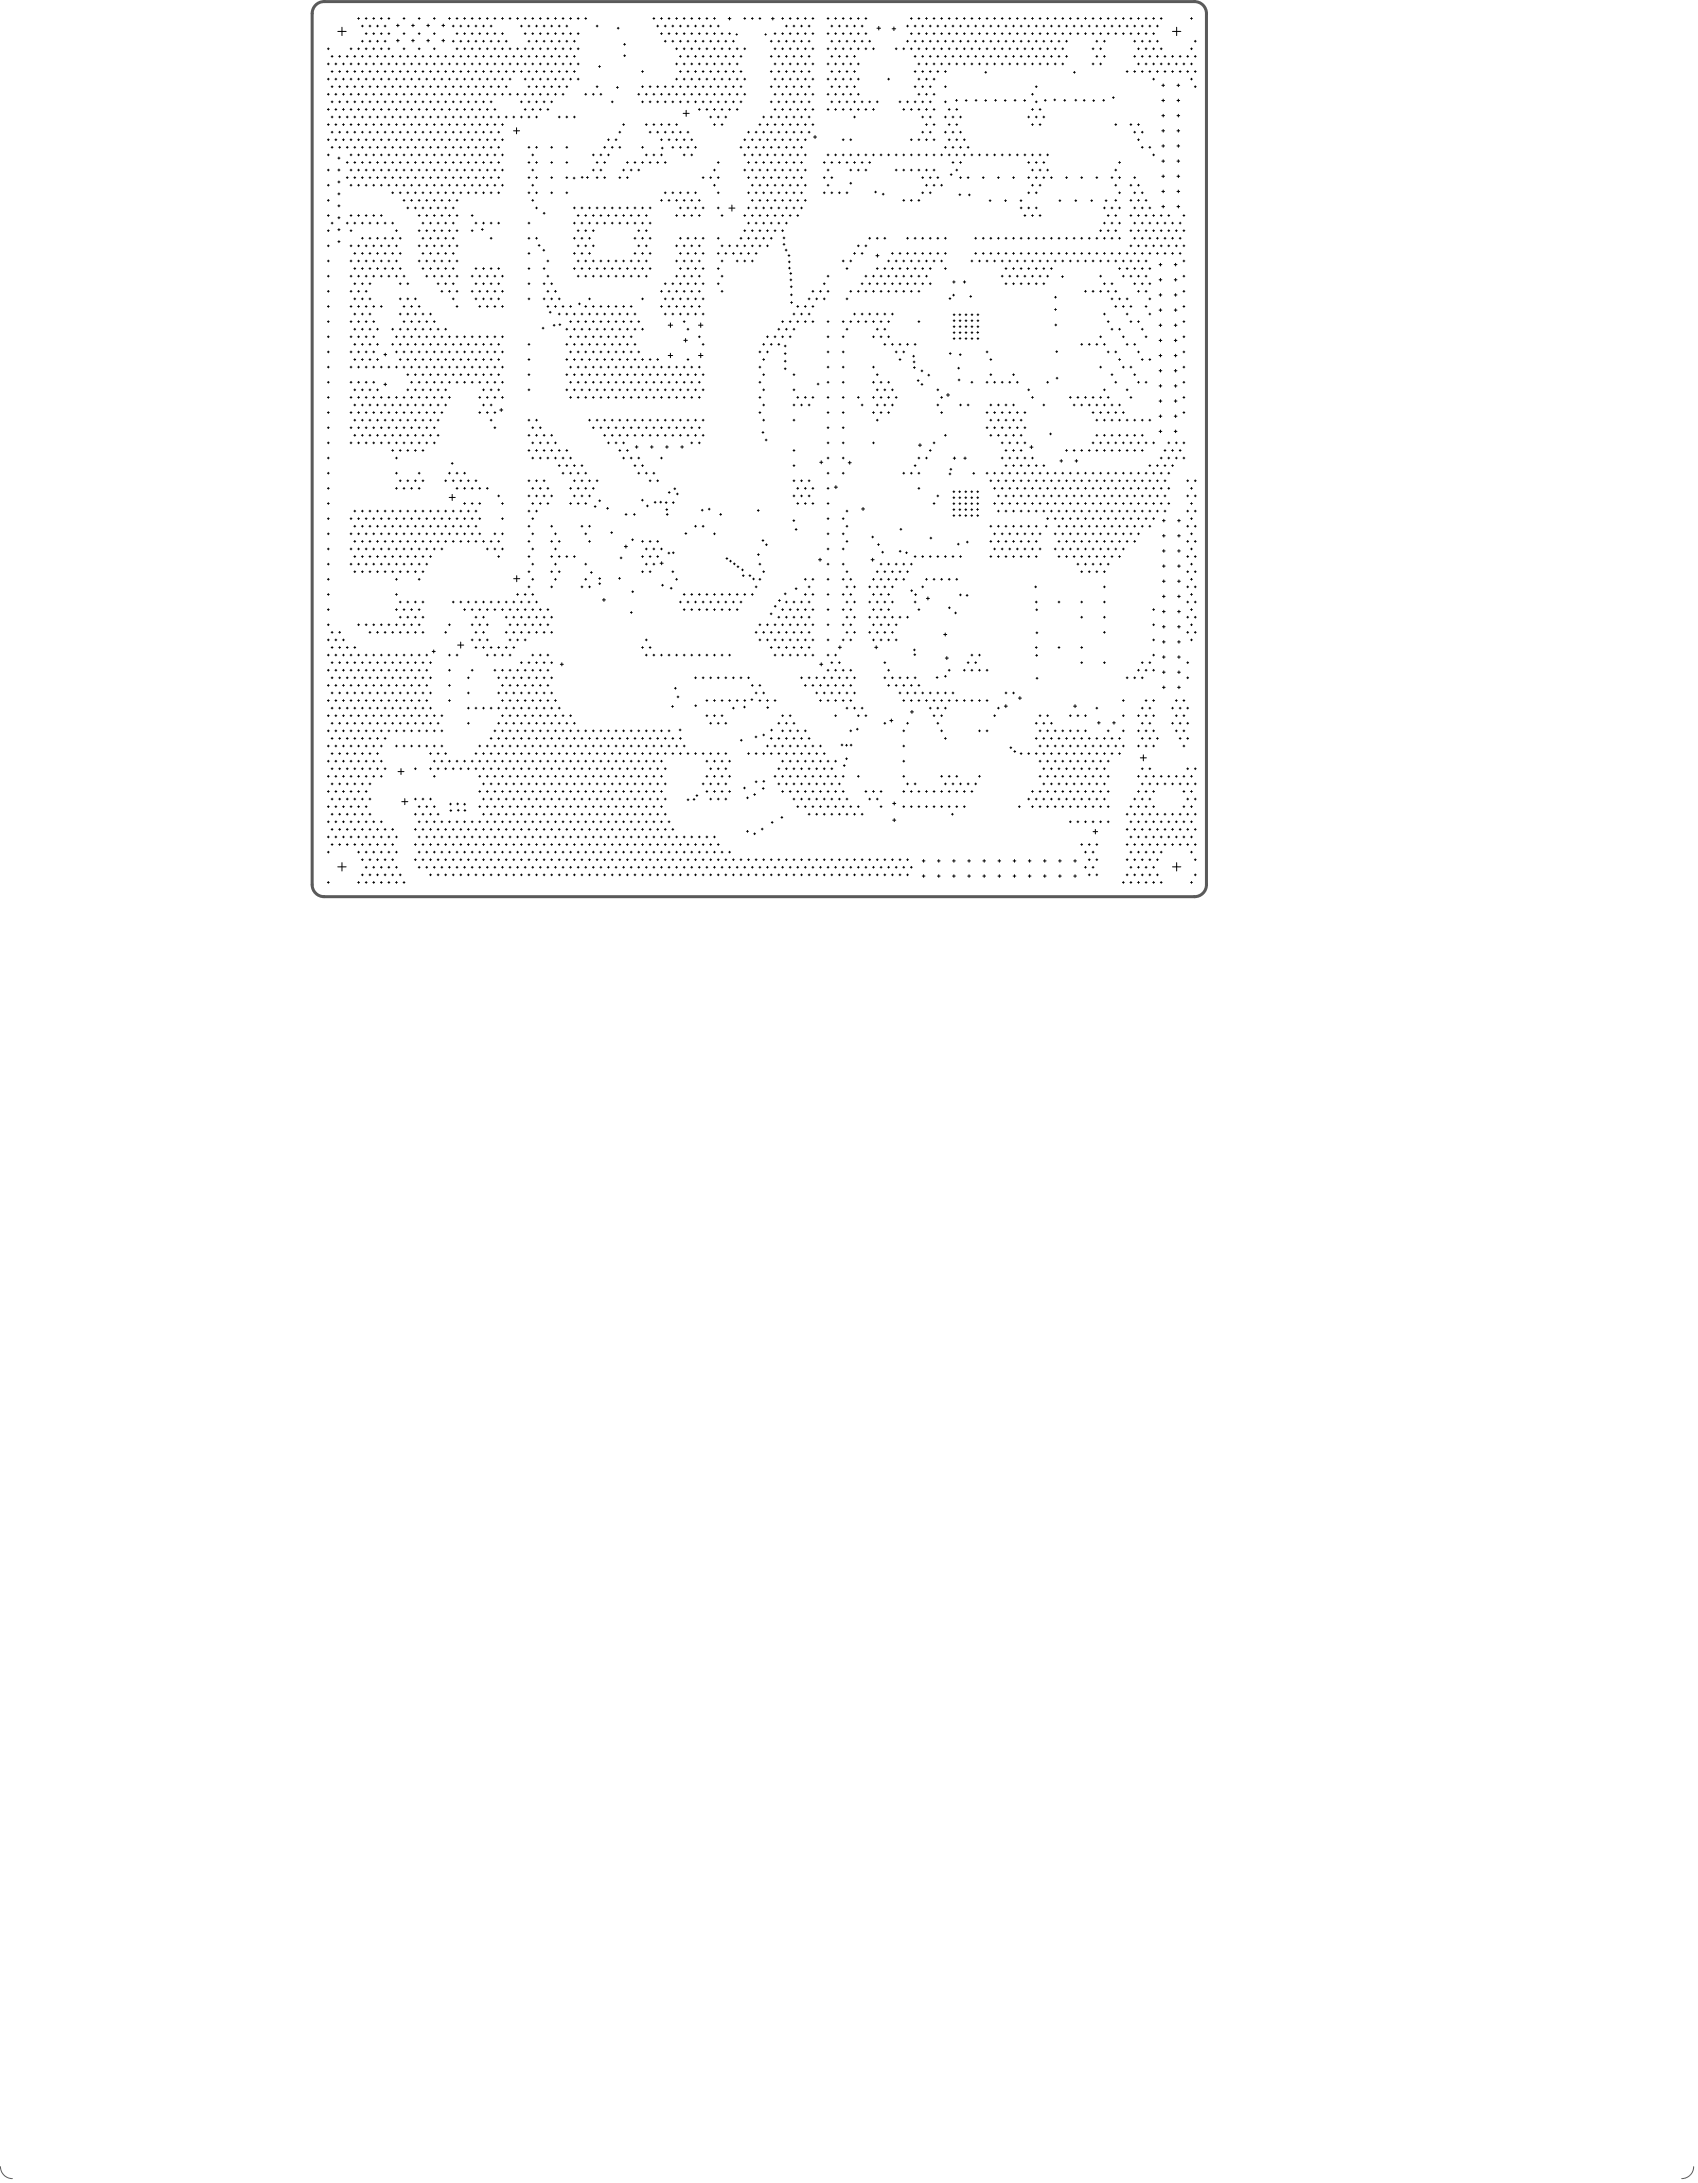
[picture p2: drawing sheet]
<svg xmlns="http://www.w3.org/2000/svg" width="947mm" height="1217mm" viewBox="0 0 947 1217" stroke-linecap="round" stroke-linejoin="round" font-family="sans-serif">
<path d="M176 3l3-2h2h485a7 7 0 0 1 7 7v485a7 7 0 0 1-7 7h-485a7 7 0 0 1-7-7v-485l1-3z" fill="none" stroke="#5a5a5a" stroke-width="1.7"/>
<path d="M0 1208a7 7 0 0 0 7 7M944 1208a7 7 0 0 1-7 7" fill="none" stroke="#5a5a5a" stroke-width=".56"/>
<g fill="none" stroke="#000" stroke-width=".56">
<path d="M188 18h5M191 15v5M199 10h1M200 10v1M201 15h2M202 14v1M204 10h1M204 19h1M204 10v1M204 18v1M206 15h1M206 14v1"/>
<path d="M208 10h1M208 19h1M208 10v1M208 18v1M210 15h1M210 14v1M212 10h1M212 19h1M213 10v1M213 18v1M214 15h1M215 14v1"/>
<path d="M216 10h1M216 19h1M217 10v1M217 18v1M221 14h2M222 13v2M225 10h1M225 19h1M225 10v1M225 18v1M229 14h2M230 13v2"/>
<path d="M233 10h1M233 19h1M234 10v1M234 18v1M238 14h1M239 13v2M242 10h1M242 19h1M242 10v1M242 18v1M246 14h2M247 13v2"/>
<path d="M250 10h1M251 10v1M252 15h1M253 14v1M254 10h1M254 19h1M255 10v1M255 18v1M256 15h1M257 14v1M258 10h1M258 19h1"/>
<path d="M259 10v1M259 18v1M261 15h1M261 14v1M263 10h1M263 19h1M263 10v1M263 18v1M265 15h1M265 14v1M267 10h1M267 19h1"/>
<path d="M267 10v1M267 18v1M269 15h1M270 14v1M271 10h1M271 19h1M272 10v1M272 18v1M273 15h1M274 14v1M275 10h1M275 19h1"/>
<path d="M276 10v1M276 18v1M280 10h1M280 19h1M280 10v1M280 18v1M284 10h1M284 10v1M288 10h1M289 10v1M290 15h1M291 14v1"/>
<path d="M292 10h1M292 19h1M293 10v1M293 18v1M294 15h1M295 14v1M296 10h1M296 19h1M297 10v1M297 18v1M299 15h1M299 14v1"/>
<path d="M301 10h1M301 19h1M301 10v1M301 18v1M303 15h1M303 14v1M305 10h1M305 19h1M305 10v1M305 18v1M307 15h1M308 14v1"/>
<path d="M309 10h1M309 19h1M310 10v1M310 18v1M311 15h1M312 14v1M313 10h1M313 19h1M314 10v1M314 18v1M315 15h1M316 14v1"/>
<path d="M318 10h1M318 19h1M318 10v1M318 18v1M322 10h1M322 19h1M322 10v1M322 18v1M326 10h1M327 10v1M332 15h1M333 14v1"/>
<path d="M344 16h1M345 15v1M364 10h1M364 10v1M366 15h1M367 14v1M368 10h1M368 19h1M369 10v1M369 18v1M370 15h1M371 14v1"/>
<path d="M372 10h1M372 19h1M373 10v1M373 18v1M375 15h1M375 14v1M377 10h1M377 19h1M377 10v1M377 18v1M379 15h1M379 14v1"/>
<path d="M381 10h1M381 19h1M381 10v1M381 18v1M383 15h1M383 14v1M385 10h1M385 19h1M386 10v1M386 18v1M387 15h1M388 14v1"/>
<path d="M389 10h1M389 19h1M390 10v1M390 18v1M391 15h1M392 14v1M394 10h1M394 19h1M394 10v1M394 18v1M396 15h1M396 14v1"/>
<path d="M398 10h1M398 19h1M398 10v1M398 18v1M400 15h1M400 14v1M402 19h1M402 18v1M406 10h1M406 19h1M407 10v1M407 18v1"/>
<path d="M410 19h1M411 19v1M415 10h1M415 10v1M419 10h1M419 10v1M423 10h1M424 10v1M426 19h1M427 19v1M430 10h2M431 10v1"/>
<path d="M432 19h1M432 18v1M436 10h1M436 19h1M436 10v1M436 18v1M438 15h1M438 14v1M440 10h1M440 19h1M440 10v1M440 18v1"/>
<path d="M442 15h1M443 14v1M444 10h1M444 19h1M445 10v1M445 18v1M446 15h1M447 14v1M448 10h1M448 19h1M449 10v1M449 18v1"/>
<path d="M451 15h1M451 14v1M453 10h1M453 19h1M453 10v1M453 18v1M461 10h1M461 19h1M462 10v1M462 18v1M463 15h1M464 14v1"/>
<path d="M465 10h1M465 19h1M466 10v1M466 18v1M467 15h1M468 14v1M470 10h1M470 19h1M470 10v1M470 18v1M472 15h1M472 14v1"/>
<path d="M474 10h1M474 19h1M474 10v1M474 18v1M476 15h1M476 14v1M478 10h1M478 19h1M478 10v1M478 18v1M480 15h1M481 14v1"/>
<path d="M482 10h1M482 19h1M483 10v1M483 18v1M489 16h2M490 15v2M497 16h2M498 15v2M505 15h1M506 14v1M507 10h2M507 19h2"/>
<path d="M508 10v1M508 18v1M510 15h1M510 14v1M512 10h1M512 19h1M512 10v1M512 18v1M514 15h1M514 14v1M516 10h1M516 19h1"/>
<path d="M516 10v1M516 18v1M518 15h1M519 14v1M520 10h1M520 19h1M521 10v1M521 18v1M522 15h1M523 14v1M524 10h1M524 19h1"/>
<path d="M525 10v1M525 18v1M526 15h1M527 14v1M529 10h1M529 19h1M529 10v1M529 18v1M531 15h1M531 14v1M533 10h1M533 19h1"/>
<path d="M533 10v1M533 18v1M535 15h1M535 14v1M537 10h1M537 19h1M538 10v1M538 18v1M539 15h1M540 14v1M541 10h1M541 19h1"/>
<path d="M542 10v1M542 18v1M543 15h1M544 14v1M545 10h1M545 19h1M546 10v1M546 18v1M548 15h1M548 14v1M550 10h1M550 19h1"/>
<path d="M550 10v1M550 18v1M552 15h1M552 14v1M554 10h1M554 19h1M554 10v1M554 18v1M556 15h1M557 14v1M558 10h1M558 19h1"/>
<path d="M559 10v1M559 18v1M560 15h1M561 14v1M562 10h1M562 19h1M563 10v1M563 18v1M564 15h1M565 14v1M567 10h1M567 19h1"/>
<path d="M567 10v1M567 18v1M569 15h1M569 14v1M571 10h1M571 19h1M571 10v1M571 18v1M573 15h1M573 14v1M575 10h1M575 19h1"/>
<path d="M576 10v1M576 18v1M577 15h1M578 14v1M579 10h1M579 19h1M580 10v1M580 18v1M581 15h1M582 14v1M583 10h1M583 19h1"/>
<path d="M584 10v1M584 18v1M586 15h1M586 14v1M588 10h1M588 19h1M588 10v1M588 18v1M590 15h1M590 14v1M592 10h1M592 19h1"/>
<path d="M592 10v1M592 18v1M594 15h1M595 14v1M596 10h1M596 19h1M597 10v1M597 18v1M598 15h1M599 14v1M600 10h1M600 19h1"/>
<path d="M601 10v1M601 18v1M602 15h1M603 14v1M605 10h1M605 19h1M605 10v1M605 18v1M607 15h1M607 14v1M609 10h1M609 19h1"/>
<path d="M609 10v1M609 18v1M611 15h1M611 14v1M613 10h1M613 19h1M614 10v1M614 18v1M615 15h1M616 14v1M617 10h1M617 19h1"/>
<path d="M618 10v1M618 18v1M619 15h1M620 14v1M621 10h1M621 19h1M622 10v1M622 18v1M624 15h1M624 14v1M626 10h1M626 19h1"/>
<path d="M626 10v1M626 18v1M628 15h1M628 14v1M630 10h1M630 19h1M630 10v1M630 18v1M632 15h1M633 14v1M634 10h1M634 19h1"/>
<path d="M635 10v1M635 18v1M636 15h1M637 14v1M638 10h1M638 19h1M639 10v1M639 18v1M640 15h1M641 14v1M643 10h1M643 19h1"/>
<path d="M643 10v1M643 18v1M645 15h1M645 14v1M647 10h1M647 10v1M654 18h4M656 15v5M664 10h1M664 10v1M183 27h1M183 36h1"/>
<path d="M183 27v1M183 35v1M185 31h1M185 40h1M185 31v1M185 39v1M187 36h1M187 35v1M189 31h1M189 40h1M189 31v1M189 39v1"/>
<path d="M191 36h1M191 35v1M193 31h1M193 40h1M194 31v1M194 39v1M195 27h1M195 36h1M196 27v1M196 35v1M197 31h1M197 40h1"/>
<path d="M198 31v1M198 39v1M199 27h1M199 36h1M200 27v1M200 35v1M201 23h2M201 31h2M201 40h2M202 22v1M202 31v1M202 39v1"/>
<path d="M204 27h1M204 36h1M204 27v1M204 35v1M206 23h1M206 31h1M206 40h1M206 22v1M206 31v1M206 39v1M208 27h1M208 36h1"/>
<path d="M208 27v1M208 35v1M210 23h1M210 31h1M210 40h1M210 22v1M210 31v1M210 39v1M212 27h1M212 36h1M213 27v1M213 35v1"/>
<path d="M214 23h1M214 31h1M214 40h1M215 22v1M215 31v1M215 39v1M216 27h1M216 36h1M217 27v1M217 35v1M218 31h1M218 40h1"/>
<path d="M219 31v1M219 39v1M220 36h2M221 35v1M221 23h2M222 22v1M223 31h1M223 40h1M223 31v1M223 39v1M225 27h1M225 36h1"/>
<path d="M225 27v1M225 35v1M227 31h1M227 40h1M227 31v1M227 39v1M229 36h1M229 35v1M229 23h2M230 22v1M231 31h1M231 40h1"/>
<path d="M232 31v1M232 39v1M233 27h1M233 36h1M234 27v1M234 35v1M235 31h1M235 40h1M236 31v1M236 39v1M237 36h1M238 35v1"/>
<path d="M238 23h1M239 22v1M239 31h1M239 40h1M240 31v1M240 39v1M242 27h1M242 36h1M242 27v1M242 35v1M244 31h1M244 40h1"/>
<path d="M244 31v1M244 39v1M246 36h1M246 35v1M246 23h2M247 22v1M248 31h1M248 40h1M248 31v1M248 39v1M250 36h1M251 35v1"/>
<path d="M252 23h1M252 31h1M252 40h1M253 22v1M253 31v1M253 39v1M254 27h1M254 36h1M255 27v1M255 35v1M256 23h1M256 31h1"/>
<path d="M256 40h1M257 22v1M257 31v1M257 39v1M258 27h1M258 36h1M259 27v1M259 35v1M261 23h1M261 31h1M261 40h1M261 22v1"/>
<path d="M261 31v1M261 39v1M263 27h1M263 36h1M263 27v1M263 35v1M265 23h1M265 31h1M265 40h1M265 22v1M265 31v1M265 39v1"/>
<path d="M267 27h1M267 36h1M267 27v1M267 35v1M269 23h1M269 31h1M269 40h1M270 22v1M270 31v1M270 39v1M271 27h1M271 36h1"/>
<path d="M272 27v1M272 35v1M273 23h1M273 31h1M273 40h1M274 22v1M274 31v1M274 39v1M275 27h1M275 36h1M276 27v1M276 35v1"/>
<path d="M277 23h1M277 31h1M277 40h1M278 22v1M278 31v1M278 39v1M280 27h1M280 36h1M280 27v1M280 35v1M282 23h1M282 31h1"/>
<path d="M282 40h1M282 22v1M282 31v1M282 39v1M284 27h1M284 36h1M284 27v1M284 35v1M286 31h1M286 40h1M286 31v1M286 39v1"/>
<path d="M288 27h1M288 36h1M289 27v1M289 35v1M290 31h1M290 40h1M291 31v1M291 39v1M292 27h1M292 36h1M293 27v1M293 35v1"/>
<path d="M294 23h1M294 31h1M294 40h1M295 22v1M295 31v1M295 39v1M296 27h1M296 36h1M297 27v1M297 35v1M299 23h1M299 31h1"/>
<path d="M299 40h1M299 22v1M299 31v1M299 39v1M301 27h1M301 36h1M301 27v1M301 35v1M303 23h1M303 31h1M303 40h1M303 22v1"/>
<path d="M303 31v1M303 39v1M305 27h1M305 36h1M305 27v1M305 35v1M307 23h1M307 31h1M307 40h1M308 22v1M308 31v1M308 39v1"/>
<path d="M309 27h1M309 36h1M310 27v1M310 35v1M311 23h1M311 31h1M311 40h1M312 22v1M312 31v1M312 39v1M313 27h1M313 36h1"/>
<path d="M314 27v1M314 35v1M315 23h1M315 31h1M315 40h1M316 22v1M316 31v1M316 39v1M318 27h1M318 36h1M318 27v1M318 35v1"/>
<path d="M320 23h1M320 31h1M320 40h1M320 22v1M320 31v1M320 39v1M322 27h1M322 36h1M322 27v1M322 35v1M334 37h1M334 37v1"/>
<path d="M348 25h1M348 31h1M348 24v1M348 31v1M358 40h1M358 39v1M370 23h1M371 22v1M375 23h1M375 22v1M377 27h1M377 36h1"/>
<path d="M377 27v1M377 35v1M379 23h1M379 31h1M379 40h1M379 22v1M379 31v1M379 39v1M381 27h1M381 36h1M381 27v1M381 35v1"/>
<path d="M383 23h1M383 31h1M383 40h1M383 22v1M383 31v1M383 39v1M385 27h1M385 36h1M386 27v1M386 35v1M387 23h1M387 31h1"/>
<path d="M387 40h1M388 22v1M388 31v1M388 39v1M389 27h1M389 36h1M390 27v1M390 35v1M391 23h1M391 31h1M391 40h1M392 22v1"/>
<path d="M392 31v1M392 39v1M394 27h1M394 36h1M394 27v1M394 35v1M396 23h1M396 31h1M396 40h1M396 22v1M396 31v1M396 39v1"/>
<path d="M398 27h1M398 36h1M398 27v1M398 35v1M400 23h1M400 31h1M400 40h1M400 22v1M400 31v1M400 39v1M402 27h1M402 36h1"/>
<path d="M402 27v1M402 35v1M404 23h1M404 31h1M404 40h1M405 22v1M405 31v1M405 39v1M406 27h1M406 36h1M407 27v1M407 35v1"/>
<path d="M408 23h1M408 31h1M408 40h1M409 22v1M409 31v1M409 39v1M410 27h1M410 36h1M411 27v1M411 35v1M413 31h1M413 40h1"/>
<path d="M413 31v1M413 39v1M415 27h1M415 27v1M429 23h1M429 31h1M429 40h1M430 22v1M430 31v1M430 39v1M432 27h1M432 36h1"/>
<path d="M432 27v1M432 35v1M434 23h1M434 31h1M434 40h1M434 22v1M434 31v1M434 39v1M436 27h1M436 36h1M436 27v1M436 35v1"/>
<path d="M438 23h1M438 31h1M438 40h1M438 22v1M438 31v1M438 39v1M440 27h1M440 36h1M440 27v1M440 35v1M442 23h1M442 31h1"/>
<path d="M442 40h1M443 22v1M443 31v1M443 39v1M444 27h1M444 36h1M445 27v1M445 35v1M446 23h1M446 31h1M446 40h1M447 22v1"/>
<path d="M447 31v1M447 39v1M448 27h1M448 36h1M449 27v1M449 35v1M451 23h1M451 31h1M451 40h1M451 22v1M451 31v1M451 39v1"/>
<path d="M453 27h1M453 36h1M453 27v1M453 35v1M461 27h1M461 36h1M462 27v1M462 35v1M463 23h1M463 31h1M463 40h1M464 22v1"/>
<path d="M464 31v1M464 39v1M465 27h1M465 36h1M466 27v1M466 35v1M467 23h1M467 31h1M467 40h1M468 22v1M468 31v1M468 39v1"/>
<path d="M470 27h1M470 36h1M470 27v1M470 35v1M472 23h1M472 31h1M472 40h1M472 22v1M472 31v1M472 39v1M474 27h1M474 36h1"/>
<path d="M474 27v1M474 35v1M476 23h1M476 31h1M476 40h1M476 22v1M476 31v1M476 39v1M478 27h1M478 36h1M478 27v1M478 35v1"/>
<path d="M480 23h1M481 22v1M482 27h1M483 27v1M484 23h1M485 22v1M486 27h1M487 27v1M499 27h1M500 27v1M503 27h1M504 27v1"/>
<path d="M505 23h1M506 22v1M507 27h2M508 27v1M510 23h1M510 31h1M510 40h1M510 22v1M510 31v1M510 39v1M512 27h1M512 36h1"/>
<path d="M512 27v1M512 35v1M514 23h1M514 31h1M514 40h1M514 22v1M514 31v1M514 39v1M516 27h1M516 36h1M516 27v1M516 35v1"/>
<path d="M518 23h1M518 31h1M518 40h1M519 22v1M519 31v1M519 39v1M520 27h1M520 36h1M521 27v1M521 35v1M522 23h1M522 31h1"/>
<path d="M522 40h1M523 22v1M523 31v1M523 39v1M524 27h1M524 36h1M525 27v1M525 35v1M526 23h1M526 31h1M526 40h1M527 22v1"/>
<path d="M527 31v1M527 39v1M529 27h1M529 36h1M529 27v1M529 35v1M531 23h1M531 31h1M531 22v1M531 31v1M533 27h1M533 36h1"/>
<path d="M533 27v1M533 35v1M535 23h1M535 31h1M535 22v1M535 31v1M537 27h1M537 36h1M538 27v1M538 35v1M539 23h1M539 31h1"/>
<path d="M540 22v1M540 31v1M541 27h1M541 36h1M542 27v1M542 35v1M543 23h1M543 31h1M544 22v1M544 31v1M545 27h1M545 36h1"/>
<path d="M546 27v1M546 35v1M548 23h1M548 31h1M548 22v1M548 31v1M549 40v1M550 27h1M550 36h1M550 27v1M550 35v1M552 23h1"/>
<path d="M552 31h1M552 22v1M552 31v1M554 27h1M554 36h1M554 27v1M554 35v1M556 23h1M556 31h1M557 22v1M557 31v1M558 27h1"/>
<path d="M558 36h1M559 27v1M559 35v1M560 23h1M560 31h1M561 22v1M561 31v1M562 27h1M562 36h1M563 27v1M563 35v1M564 23h1"/>
<path d="M564 31h1M565 22v1M565 31v1M567 27h1M567 36h1M567 27v1M567 35v1M569 23h1M569 31h1M569 22v1M569 31v1M571 27h1"/>
<path d="M571 36h1M571 27v1M571 35v1M573 23h1M573 31h1M573 22v1M573 31v1M575 27h1M575 36h1M576 27v1M576 35v1M577 23h1"/>
<path d="M577 31h1M578 22v1M578 31v1M579 27h1M579 36h1M580 27v1M580 35v1M581 23h1M581 31h1M582 22v1M582 31v1M583 27h1"/>
<path d="M583 36h1M584 27v1M584 35v1M586 23h1M586 31h1M586 22v1M586 31v1M588 27h1M588 36h1M588 27v1M588 35v1M590 23h1"/>
<path d="M590 31h1M590 22v1M590 31v1M592 27h1M592 36h1M592 27v1M592 35v1M594 23h1M594 31h1M595 22v1M595 31v1M599 40v1"/>
<path d="M609 27h1M609 36h1M609 27v1M609 35v1M611 23h1M611 31h1M611 22v1M611 31v1M613 27h1M613 36h1M614 27v1M614 35v1"/>
<path d="M615 23h1M615 31h1M616 22v1M616 31v1M628 40h1M628 39v1M632 23h1M632 31h1M632 40h1M633 22v1M633 31v1M633 39v1"/>
<path d="M634 27h1M634 36h1M635 27v1M635 35v1M636 23h1M636 31h1M636 40h1M637 22v1M637 31v1M637 39v1M638 27h1M638 36h1"/>
<path d="M639 27v1M639 35v1M640 23h1M640 31h1M640 40h1M641 22v1M641 31v1M641 39v1M643 27h1M643 36h1M643 27v1M643 35v1"/>
<path d="M645 23h1M645 31h1M645 40h1M645 22v1M645 31v1M645 39v1M647 27h1M647 36h1M647 27v1M647 35v1M649 31h1M649 40h1"/>
<path d="M649 31v1M649 39v1M651 36h1M652 35v1M653 31h1M653 40h1M654 31v1M654 39v1M655 36h1M656 35v1M657 31h1M657 40h1"/>
<path d="M658 31v1M658 39v1M659 36h1M660 35v1M662 31h1M662 40h1M662 31v1M662 39v1M664 27h1M664 36h1M664 27v1M664 35v1"/>
<path d="M666 23h1M666 31h1M666 40h1M666 22v1M666 31v1M666 39v1M183 44h1M183 53h1M183 44v1M183 52v1M185 48h1M185 57h1"/>
<path d="M185 48v1M185 56v1M187 44h1M187 53h1M187 44v1M187 52v1M189 48h1M189 57h1M189 48v1M189 56v1M191 44h1M191 53h1"/>
<path d="M191 44v1M191 52v1M193 48h1M193 57h1M194 48v1M194 56v1M195 44h1M195 53h1M196 44v1M196 52v1M197 48h1M197 57h1"/>
<path d="M198 48v1M198 56v1M199 44h1M199 53h1M200 44v1M200 52v1M201 48h2M201 57h2M202 48v1M202 56v1M204 44h1M204 53h1"/>
<path d="M204 44v1M204 52v1M206 48h1M206 57h1M206 48v1M206 56v1M208 44h1M208 53h1M208 44v1M208 52v1M210 48h1M210 57h1"/>
<path d="M210 48v1M210 56v1M212 44h1M212 53h1M213 44v1M213 52v1M214 48h1M214 57h1M215 48v1M215 56v1M216 44h1M216 53h1"/>
<path d="M217 44v1M217 52v1M218 48h1M218 57h1M219 48v1M219 56v1M220 44h2M220 53h2M221 44v1M221 52v1M223 48h1M223 57h1"/>
<path d="M223 48v1M223 56v1M225 44h1M225 53h1M225 44v1M225 52v1M227 48h1M227 57h1M227 48v1M227 56v1M229 44h1M229 53h1"/>
<path d="M229 44v1M229 52v1M231 48h1M231 57h1M232 48v1M232 56v1M233 44h1M233 53h1M234 44v1M234 52v1M235 48h1M235 57h1"/>
<path d="M236 48v1M236 56v1M237 44h1M237 53h1M238 44v1M238 52v1M239 48h1M239 57h1M240 48v1M240 56v1M242 44h1M242 53h1"/>
<path d="M242 44v1M242 52v1M244 48h1M244 57h1M244 48v1M244 56v1M246 44h1M246 53h1M246 44v1M246 52v1M248 48h1M248 57h1"/>
<path d="M248 48v1M248 56v1M250 44h1M250 53h1M251 44v1M251 52v1M252 48h1M252 57h1M253 48v1M253 56v1M254 44h1M254 53h1"/>
<path d="M255 44v1M255 52v1M256 48h1M256 57h1M257 48v1M257 56v1M258 44h1M258 53h1M259 44v1M259 52v1M261 48h1M261 57h1"/>
<path d="M261 48v1M261 56v1M263 44h1M263 53h1M263 44v1M263 52v1M265 48h1M265 57h1M265 48v1M265 56v1M267 44h1M267 53h1"/>
<path d="M267 44v1M267 52v1M269 48h1M269 57h1M270 48v1M270 56v1M271 44h1M271 53h1M272 44v1M272 52v1M273 48h1M273 57h1"/>
<path d="M274 48v1M274 56v1M275 44h1M275 53h1M276 44v1M276 52v1M277 48h1M278 48v1M280 44h1M280 53h1M280 44v1M280 52v1"/>
<path d="M282 48h1M282 48v1M284 44h1M284 53h1M284 44v1M284 52v1M288 53h1M289 52v1M290 57h1M291 56v1M292 44h1M292 53h1"/>
<path d="M293 44v1M293 52v1M294 48h1M294 57h1M295 48v1M295 56v1M296 44h1M296 53h1M297 44v1M297 52v1M299 48h1M299 57h1"/>
<path d="M299 48v1M299 56v1M301 44h1M301 53h1M301 44v1M301 52v1M303 48h1M303 57h1M303 48v1M303 56v1M305 44h1M305 53h1"/>
<path d="M305 44v1M305 52v1M307 48h1M307 57h1M308 48v1M308 56v1M309 44h1M309 53h1M310 44v1M310 52v1M311 48h1M312 48v1"/>
<path d="M313 44h1M313 53h1M314 44v1M314 52v1M315 48h1M316 48v1M318 44h1M318 44v1M322 44h1M322 44v1M326 53h1M327 52v1"/>
<path d="M330 53h1M331 52v1M332 48h1M333 48v1M334 53h1M335 52v1M341 57h1M341 56v1M344 49h1M344 48v1M356 53h1M356 52v1"/>
<path d="M358 48h1M358 57h1M358 48v1M358 56v1M360 53h1M360 52v1M362 48h1M362 57h1M362 48v1M362 56v1M364 53h1M364 52v1"/>
<path d="M366 48h1M366 57h1M367 48v1M367 56v1M368 53h1M369 52v1M370 48h1M370 57h1M371 48v1M371 56v1M372 53h1M373 52v1"/>
<path d="M375 48h1M375 57h1M375 48v1M375 56v1M377 44h1M377 53h1M377 44v1M377 52v1M379 48h1M379 57h1M379 48v1M379 56v1"/>
<path d="M381 44h1M381 53h1M381 44v1M381 52v1M383 48h1M383 57h1M383 48v1M383 56v1M385 44h1M385 53h1M386 44v1M386 52v1"/>
<path d="M387 48h1M387 57h1M388 48v1M388 56v1M389 44h1M389 53h1M390 44v1M390 52v1M391 48h1M391 57h1M392 48v1M392 56v1"/>
<path d="M394 44h1M394 53h1M394 44v1M394 52v1M396 48h1M396 57h1M396 48v1M396 56v1M398 44h1M398 53h1M398 44v1M398 52v1"/>
<path d="M400 48h1M400 57h1M400 48v1M400 56v1M402 44h1M402 53h1M402 44v1M402 52v1M404 48h1M404 57h1M405 48v1M405 56v1"/>
<path d="M406 44h1M406 53h1M407 44v1M407 52v1M408 48h1M408 57h1M409 48v1M409 56v1M410 44h1M410 53h1M411 44v1M411 52v1"/>
<path d="M413 48h1M413 57h1M413 48v1M413 56v1M415 44h1M415 53h1M415 44v1M415 52v1M429 48h1M429 57h1M430 48v1M430 56v1"/>
<path d="M432 44h1M432 53h1M432 44v1M432 52v1M434 48h1M434 57h1M434 48v1M434 56v1M436 44h1M436 53h1M436 44v1M436 52v1"/>
<path d="M438 48h1M438 57h1M438 48v1M438 56v1M440 44h1M440 53h1M440 44v1M440 52v1M442 48h1M442 57h1M443 48v1M443 56v1"/>
<path d="M444 44h1M444 53h1M445 44v1M445 52v1M446 48h1M446 57h1M447 48v1M447 56v1M448 44h1M448 53h1M449 44v1M449 52v1"/>
<path d="M451 48h1M451 57h1M451 48v1M451 56v1M453 44h1M453 53h1M453 44v1M453 52v1M461 44h1M461 53h1M462 44v1M462 52v1"/>
<path d="M463 48h1M463 57h1M464 48v1M464 56v1M465 44h1M465 53h1M466 44v1M466 52v1M467 48h1M467 57h1M468 48v1M468 56v1"/>
<path d="M470 44h1M470 53h1M470 44v1M470 52v1M472 48h1M472 57h1M472 48v1M472 56v1M474 44h1M474 53h1M474 44v1M474 52v1"/>
<path d="M476 48h1M476 57h1M476 48v1M476 56v1M478 44h1M478 53h1M478 44v1M478 52v1M480 57h1M481 56v1M484 57h1M485 56v1"/>
<path d="M488 57h2M489 56v1M495 44h1M495 44v1M501 57h1M502 56v1M505 57h1M506 56v1M510 48h1M510 57h1M510 48v1M510 56v1"/>
<path d="M512 44h1M512 53h1M512 44v1M512 52v1M514 48h1M514 57h1M514 48v1M514 56v1M516 44h1M516 53h1M516 44v1M516 52v1"/>
<path d="M518 48h1M518 57h1M519 48v1M519 56v1M520 44h1M520 53h1M521 44v1M521 52v1M526 48h1M526 57h1M527 48v1M527 56v1"/>
<path d="M533 56h1M533 55v1M538 56h1M539 56v1M544 56h1M544 55v1M549 56h1M549 40h1M549 56v1M554 56h1M555 55v1M560 56h1"/>
<path d="M560 56v1M565 56h1M566 55v1M571 56h1M571 56v1M575 53h1M576 52v1M577 48h1M577 57h1M578 48v1M578 56v1M582 56h1"/>
<path d="M583 55v1M587 56h1M588 55v1M593 56h1M594 55v1M598 40h1M599 56h1M600 55v1M604 56h1M604 55v1M609 56h1M610 56v1"/>
<path d="M615 56h1M615 55v1M620 54h1M621 54v1M643 44h1M643 44v1M648 56h1M648 48h1M648 47v1M648 55v2M656 56h2M656 48h2"/>
<path d="M657 47v1M657 55v2M664 44h1M664 44v1M666 48h1M666 48v1M183 69h1M183 78h1M183 61h1M183 61v1M183 69v1M183 77v1"/>
<path d="M185 74h1M185 65h1M185 65v1M185 73v1M187 69h1M187 78h1M187 61h1M187 61v1M187 69v1M187 77v1M189 74h1M189 65h1"/>
<path d="M189 65v1M189 73v1M191 69h1M191 78h1M191 61h1M191 61v1M191 69v1M191 77v1M193 74h1M193 65h1M194 65v1M194 73v1"/>
<path d="M195 69h1M195 78h1M195 61h1M196 61v1M196 69v1M196 77v1M197 74h1M197 65h1M198 65v1M198 73v1M199 69h1M199 78h1"/>
<path d="M199 61h1M200 61v1M200 69v1M200 77v1M201 74h2M201 65h2M202 65v1M202 73v1M204 69h1M204 78h1M204 61h1M204 61v1"/>
<path d="M204 69v1M204 77v1M206 74h1M206 65h1M206 65v1M206 73v1M208 69h1M208 78h1M208 61h1M208 61v1M208 69v1M208 77v1"/>
<path d="M210 74h1M210 65h1M210 65v1M210 73v1M212 69h1M212 78h1M212 61h1M213 61v1M213 69v1M213 77v1M214 74h1M214 65h1"/>
<path d="M215 65v1M215 73v1M216 69h1M216 78h1M216 61h1M217 61v1M217 69v1M217 77v1M218 74h1M218 65h1M219 65v1M219 73v1"/>
<path d="M220 69h2M220 78h2M220 61h2M221 61v1M221 69v1M221 77v1M223 74h1M223 65h1M223 65v1M223 73v1M225 69h1M225 78h1"/>
<path d="M225 61h1M225 61v1M225 69v1M225 77v1M227 74h1M227 65h1M227 65v1M227 73v1M229 69h1M229 78h1M229 61h1M229 61v1"/>
<path d="M229 69v1M229 77v1M231 74h1M231 65h1M232 65v1M232 73v1M233 69h1M233 78h1M233 61h1M234 61v1M234 69v1M234 77v1"/>
<path d="M235 74h1M235 65h1M236 65v1M236 73v1M237 69h1M237 78h1M237 61h1M238 61v1M238 69v1M238 77v1M239 74h1M239 65h1"/>
<path d="M240 65v1M240 73v1M242 69h1M242 78h1M242 61h1M242 61v1M242 69v1M242 77v1M244 74h1M244 65h1M244 65v1M244 73v1"/>
<path d="M246 69h1M246 78h1M246 61h1M246 61v1M246 69v1M246 77v1M248 74h1M248 65h1M248 65v1M248 73v1M250 69h1M250 78h1"/>
<path d="M250 61h1M251 61v1M251 69v1M251 77v1M252 74h1M252 65h1M253 65v1M253 73v1M254 69h1M254 78h1M254 61h1M255 61v1"/>
<path d="M255 69v1M255 77v1M256 74h1M256 65h1M257 65v1M257 73v1M258 69h1M258 78h1M258 61h1M259 61v1M259 69v1M259 77v1"/>
<path d="M261 74h1M261 65h1M261 65v1M261 73v1M263 69h1M263 78h1M263 61h1M263 61v1M263 69v1M263 77v1M265 74h1M265 65h1"/>
<path d="M265 65v1M265 73v1M267 69h1M267 78h1M267 61h1M267 61v1M267 69v1M267 77v1M269 74h1M269 65h1M270 65v1M270 73v1"/>
<path d="M271 69h1M271 78h1M271 61h1M272 61v1M272 69v1M272 77v1M273 74h1M273 65h1M274 65v1M274 73v1M275 69h1M275 78h1"/>
<path d="M275 61h1M276 61v1M276 69v1M276 77v1M277 74h1M277 65h1M278 65v1M278 73v1M280 69h1M280 78h1M280 69v1M280 77v1"/>
<path d="M282 65h1M282 65v1M286 65h1M286 73h4M286 65v1M288 71v4M290 65h1M291 65v1M292 61h1M293 61v1M294 65h1M295 65v1"/>
<path d="M296 61h1M297 61v1M299 65h1M299 65v1M301 61h1M301 61v1M305 61h1M305 61v1M311 65h1M312 65v1M315 65h1M316 65v1"/>
<path d="M320 65h1M320 65v1M339 78h1M339 77v1M343 78h1M343 77v1M345 74h1M346 73v1M347 69h1M348 69v1M360 69h1M360 69v1"/>
<path d="M362 74h1M362 73v1M364 69h1M364 69v1M366 74h1M367 73v1M368 69h1M368 78h1M369 69v1M369 77v1M370 74h1M371 73v1"/>
<path d="M372 69h1M372 78h1M373 69v1M373 77v1M375 74h1M375 73v1M377 69h1M377 78h1M377 69v1M377 77v1M379 74h1M379 73v1"/>
<path d="M381 63h3M381 78h1M381 77v1M382 62v3M383 74h1M383 73v1M385 78h1M386 77v1M389 61h1M390 61v1M394 61h1M394 61v1"/>
<path d="M396 65h1M396 65v1M398 69h1M398 61h1M398 61v1M398 69v1M400 65h1M400 65v1M402 69h1M402 61h1M402 61v1M402 69v1"/>
<path d="M404 65h1M405 65v1M406 61h1M407 61v1M410 61h1M411 61v1M415 78h1M415 77v1M417 74h1M417 73v1M419 78h1M419 77v1"/>
<path d="M421 74h1M421 73v1M423 69h1M423 78h1M424 69v1M424 77v1M425 74h1M425 65h1M426 65v1M426 73v1M427 69h1M427 78h1"/>
<path d="M428 69v1M428 77v1M429 74h1M429 65h1M430 65v1M430 73v1M432 69h1M432 78h1M432 61h1M432 61v1M432 69v1M432 77v1"/>
<path d="M434 74h1M434 65h1M434 65v1M434 73v1M436 69h1M436 78h1M436 61h1M436 61v1M436 69v1M436 77v1M438 74h1M438 65h1"/>
<path d="M438 65v1M438 73v1M440 69h1M440 78h1M440 61h1M440 61v1M440 69v1M440 77v1M442 74h1M442 65h1M443 65v1M443 73v1"/>
<path d="M444 69h1M444 78h1M444 61h1M445 61v1M445 69v1M445 77v1M446 74h1M446 65h1M447 65v1M447 73v1M448 69h1M448 78h1"/>
<path d="M448 61h1M449 61v1M449 69v1M449 77v1M451 74h1M451 65h1M451 65v1M451 73v1M453 69h1M453 61h1M453 61v1M453 69v1"/>
<path d="M453 76h2M454 76v1M461 61h1M462 61v1M465 61h1M466 61v1M470 78h1M470 61h1M470 61v1M470 77v1M474 78h1M474 61h1"/>
<path d="M474 61v1M474 77v1M476 65h1M476 65v1M478 61h1M478 61v1M482 61h1M483 61v1M486 61h1M487 61v1M503 61h1M504 61v1"/>
<path d="M507 78h2M507 61h2M508 61v1M508 77v1M512 78h1M512 61h1M512 61v1M512 77v1M514 74h1M514 65h1M514 65v1M514 73v1"/>
<path d="M516 69h1M516 78h1M516 61h1M516 61v1M516 69v1M516 77v1M518 74h1M518 65h1M519 65v1M519 73v1M520 69h1M520 78h1"/>
<path d="M520 61h1M521 61v1M521 69v1M521 77v1M526 74h1M526 65h1M527 65v1M527 73v1M529 69h1M529 78h1M529 61h1M529 61v1"/>
<path d="M529 69v1M529 77v1M531 74h1M531 65h1M531 65v1M531 73v1M533 69h1M533 78h1M533 61h1M533 61v1M533 69v1M533 77v1"/>
<path d="M535 74h1M535 65h1M535 65v1M535 73v1M537 78h1M538 77v1M573 65h1M573 65v1M575 69h1M575 61h1M576 61v1M576 69v1"/>
<path d="M577 65h1M578 65v1M579 69h1M579 61h1M580 61v1M580 69v1M581 65h1M582 65v1M621 69h1M622 69v1M630 69h1M630 69v1"/>
<path d="M632 74h1M633 73v1M634 69h1M634 78h1M635 69v1M635 77v1M636 74h1M637 73v1M648 73h1M648 64h1M648 64v1M648 72v2"/>
<path d="M656 73h2M656 64h2M657 64v1M657 72v2M183 86h1M183 95h1M183 86v1M183 94v1M185 82h1M185 82v1M188 95h2M188 88h2"/>
<path d="M189 82h1M189 88v1M189 94v1M189 82v1M193 82h1M193 99h1M193 91h1M194 82v1M194 90v1M194 99v1M195 86h1M195 95h1"/>
<path d="M196 86v1M196 94v1M197 82h1M197 99h1M197 91h1M198 82v1M198 90v1M198 99v1M199 86h1M199 95h1M200 86v1M200 94v1"/>
<path d="M201 82h2M201 99h2M201 91h2M202 82v1M202 90v1M202 99v1M204 86h1M204 95h1M204 86v1M204 94v1M206 82h1M206 99h1"/>
<path d="M206 91h1M206 82v1M206 90v1M206 99v1M208 86h1M208 95h1M208 86v1M208 94v1M210 82h1M210 99h1M210 91h1M210 82v1"/>
<path d="M210 90v1M210 99v1M212 86h1M212 95h1M213 86v1M213 94v1M214 82h1M214 99h1M214 91h1M215 82v1M215 90v1M215 99v1"/>
<path d="M216 86h1M216 95h1M217 86v1M217 94v1M218 82h1M218 99h1M218 91h1M219 82v1M219 90v1M219 99v1M220 86h2M220 95h2"/>
<path d="M221 86v1M221 94v1M223 82h1M223 99h1M223 91h1M223 82v1M223 90v1M223 99v1M225 86h1M225 95h1M225 86v1M225 94v1"/>
<path d="M227 82h1M227 99h1M227 91h1M227 82v1M227 90v1M227 99v1M229 86h1M229 95h1M229 86v1M229 94v1M231 82h1M231 99h1"/>
<path d="M231 91h1M232 82v1M232 90v1M232 99v1M233 86h1M233 95h1M234 86v1M234 94v1M235 82h1M235 99h1M235 91h1M236 82v1"/>
<path d="M236 90v1M236 99v1M237 86h1M237 95h1M238 86v1M238 94v1M239 82h1M239 99h1M239 91h1M240 82v1M240 90v1M240 99v1"/>
<path d="M242 86h1M242 95h1M242 86v1M242 94v1M244 82h1M244 99h1M244 91h1M244 82v1M244 90v1M244 99v1M246 86h1M246 95h1"/>
<path d="M246 86v1M246 94v1M248 82h1M248 99h1M248 91h1M248 82v1M248 90v1M248 99v1M250 86h1M250 95h1M251 86v1M251 94v1"/>
<path d="M252 82h1M252 99h1M252 91h1M253 82v1M253 90v1M253 99v1M254 86h1M254 95h1M255 86v1M255 94v1M256 82h1M256 99h1"/>
<path d="M256 91h1M257 82v1M257 90v1M257 99v1M258 86h1M258 95h1M259 86v1M259 94v1M261 82h1M261 99h1M261 91h1M261 82v1"/>
<path d="M261 90v1M261 99v1M263 86h1M263 95h1M263 86v1M263 94v1M265 82h1M265 99h1M265 91h1M265 82v1M265 90v1M265 99v1"/>
<path d="M267 86h1M267 95h1M267 86v1M267 94v1M269 82h1M269 99h1M269 91h1M270 82v1M270 90v1M270 99v1M271 86h1M271 95h1"/>
<path d="M272 86v1M272 94v1M273 82h1M273 99h1M273 91h1M274 82v1M274 90v1M274 99v1M275 86h1M275 95h1M276 86v1M276 94v1"/>
<path d="M277 82h1M277 99h1M277 91h1M278 82v1M278 90v1M278 99v1M280 86h1M280 95h1M280 86v1M280 94v1M294 82h1M294 99h1"/>
<path d="M294 91h1M295 82v1M295 90v1M295 99v1M296 86h1M296 95h1M297 86v1M297 94v1M299 82h1M299 99h1M299 91h1M299 82v1"/>
<path d="M299 90v1M299 99v1M307 82h1M307 99h1M307 91h1M308 82v1M308 90v1M308 99v1M315 82h1M315 99h1M315 91h1M316 82v1"/>
<path d="M316 90v1M316 99v1M320 99h1M320 99v1M324 99h1M324 98v1M327 99h1M327 98v1M330 86h1M330 95h1M331 86v1M331 94v1"/>
<path d="M332 99h1M332 91h1M333 90v1M333 99v1M334 86h1M334 95h1M335 86v1M335 94v1M337 82h1M337 99h1M337 91h1M337 82v1"/>
<path d="M337 90v1M337 99v1M339 86h1M339 86v1M341 82h1M341 82v1M345 82h1M345 99h1M346 82v1M346 99v1M347 95h1M348 94v1"/>
<path d="M349 99h1M349 91h1M350 90v1M350 99v1M351 95h1M352 94v1M353 91h1M354 90v1M356 95h1M356 94v1M358 82h1M358 91h1"/>
<path d="M358 82v1M358 90v1M360 86h1M360 86v1M362 91h1M362 90v1M364 86h1M364 86v1M366 91h1M367 90v1M368 86h1M369 83h1"/>
<path d="M369 86v1M369 82v1M370 91h1M371 90v1M375 82h1M375 82v1M379 82h1M379 82v1M381 86h1M381 86v1M383 82h1M383 82v1"/>
<path d="M385 86h1M386 86v1M387 82h1M388 82v1M391 99h1M392 99v1M396 99h1M396 99v1M398 95h1M398 94v1M400 99h1M400 91h1"/>
<path d="M400 90v1M400 99v1M413 82h1M413 82v1M415 86h1M415 95h1M415 86v1M415 94v1M417 82h1M417 99h1M417 91h1M417 82v1"/>
<path d="M417 90v1M417 99v1M419 86h1M419 95h1M419 86v1M419 94v1M421 82h1M421 99h1M421 91h1M421 82v1M421 90v1M421 99v1"/>
<path d="M423 86h1M423 95h1M424 86v1M424 94v1M425 82h1M425 99h1M425 91h1M426 82v1M426 90v1M426 99v1M427 86h1M427 95h1"/>
<path d="M428 86v1M428 94v1M429 82h1M429 99h1M429 91h1M430 82v1M430 90v1M430 99v1M432 86h1M432 95h1M432 86v1M432 94v1"/>
<path d="M434 82h1M434 99h1M434 91h1M434 82v1M434 90v1M434 99v1M436 86h1M436 95h1M436 86v1M436 94v1M438 82h1M438 99h1"/>
<path d="M438 91h1M438 82v1M438 90v1M438 99v1M440 86h1M440 95h1M440 86v1M440 94v1M442 82h1M442 99h1M442 91h1M443 82v1"/>
<path d="M443 90v1M443 99v1M444 86h1M444 95h1M445 86v1M445 94v1M446 82h1M446 99h1M446 91h1M447 82v1M447 90v1M447 99v1"/>
<path d="M448 86h1M448 95h1M449 86v1M449 94v1M459 99h1M459 91h1M459 90v1M459 99v1M461 86h1M461 95h1M462 86v1M462 94v1"/>
<path d="M463 99h1M463 91h1M464 90v1M464 99v1M465 86h1M466 86v1M467 91h1M468 90v1M470 86h1M470 86v1M472 91h1M472 90v1"/>
<path d="M474 86h1M474 95h1M474 86v1M474 94v1M476 91h1M476 90v1M478 86h1M478 95h1M478 86v1M478 94v1M480 91h1M481 90v1"/>
<path d="M482 86h1M482 95h1M483 86v1M483 94v1M484 91h1M485 90v1M486 86h1M487 86v1M491 86h1M491 86v1M495 86h1M495 86v1"/>
<path d="M499 86h1M499 95h1M500 86v1M500 94v1M503 86h1M503 95h1M504 86v1M504 94v1M507 86h2M507 95h2M508 86v1M508 94v1"/>
<path d="M512 86h1M512 95h1M512 86v1M512 94v1M514 99h1M514 99v1M516 86h1M516 95h1M516 86v1M516 94v1M518 99h1M519 99v1"/>
<path d="M520 86h1M520 95h1M521 86v1M521 94v1M522 99h1M523 99v1M524 86h1M525 86v1M526 82h1M527 82v1M529 86h1M529 86v1"/>
<path d="M530 97h1M530 97v1M531 82h1M531 91h1M531 82v1M531 90v1M533 86h1M533 95h1M533 86v1M533 94v1M535 82h1M535 99h1"/>
<path d="M535 91h1M535 82v1M535 90v1M535 99v1M537 86h1M538 86v1M539 82h1M539 99h1M540 82v1M540 99v1M541 86h1M542 86v1"/>
<path d="M545 86h1M546 86v1M548 99h1M548 99v1M550 86h1M550 86v1M554 86h1M554 86v1M556 99h1M557 99v1M558 86h1M559 86v1"/>
<path d="M562 86h1M563 86v1M564 99h1M565 99v1M567 86h1M567 86v1M571 86h1M571 86v1M573 99h1M573 91h1M573 90v1M573 99v1"/>
<path d="M575 86h1M575 95h1M576 86v1M576 94v1M577 99h1M577 91h1M578 90v1M578 99v1M579 86h1M579 95h1M580 86v1M580 94v1"/>
<path d="M581 99h1M581 91h1M582 90v1M582 99v1M583 86h1M583 95h1M584 86v1M584 94v1M586 99h1M586 99v1M594 99h1M595 99v1"/>
<path d="M602 99h1M603 99v1M611 99h1M611 99v1M619 99h1M620 99v1M621 95h1M622 94v1M624 99h1M624 91h1M624 90v1M624 99v1"/>
<path d="M632 99h1M633 99v1M636 82h1M637 82v1M640 82h1M641 82v1M643 86h1M643 86v1M648 90h1M648 98h1M648 81h1M648 81v1"/>
<path d="M648 89v2M648 98v1M656 90h2M656 98h2M656 81h2M657 81v1M657 89v2M657 98v1M183 112h1M183 103h1M183 103v1M183 111v1"/>
<path d="M183 120v1M188 108h2M188 115h2M188 101h2M189 101v1M189 108v1M189 114v1M195 103h1M196 103v1M196 120v1M199 103h1M200 103v1"/>
<path d="M200 120v1M204 103h1M204 103v1M204 120v1M208 103h1M208 103v1M208 120v1M212 103h1M213 103v1M213 120v1M216 103h1M217 103v1"/>
<path d="M218 108h1M219 107v1M220 103h2M221 103v1M223 108h1M223 107v1M225 112h1M225 103h1M225 103v1M225 111v1M227 116h1M227 108h1"/>
<path d="M227 107v1M227 115v1M229 112h1M229 103h1M229 103v1M229 111v1M231 116h1M231 108h1M232 107v1M232 115v1M233 112h1M233 103h1"/>
<path d="M234 103v1M234 111v1M234 120v1M235 116h1M235 108h1M236 107v1M236 115v1M237 112h1M237 103h1M238 103v1M238 111v1M238 120v1"/>
<path d="M239 116h1M239 108h1M240 107v1M240 115v1M242 112h1M242 103h1M242 103v1M242 111v1M242 120v1M244 116h1M244 108h1M244 107v1"/>
<path d="M244 115v1M246 112h1M246 103h1M246 103v1M246 111v1M246 120v1M248 116h1M248 108h1M248 107v1M248 115v1M250 112h1M250 103h1"/>
<path d="M251 103v1M251 111v1M251 120v1M252 116h1M252 108h1M253 107v1M253 115v1M254 112h1M254 103h1M255 103v1M255 111v1M255 120v1"/>
<path d="M256 108h1M257 107v1M258 103h1M259 103v1M261 108h1M261 107v1M263 103h1M263 103v1M263 120v1M265 108h1M265 107v1M267 103h1"/>
<path d="M267 103v1M269 108h1M270 107v1M271 103h1M272 103v1M273 108h1M274 107v1M275 103h1M276 103v1M277 108h1M278 107v1M280 103h1"/>
<path d="M280 103v1M294 108h1M295 107v1M296 112h1M296 103h1M297 103v1M297 111v1M299 116h1M299 108h1M299 107v1M299 115v1M303 119h1"/>
<path d="M303 118v1M307 108h1M308 107v1M315 108h1M316 107v1M320 116h1M320 115v1M322 120v1M324 116h1M324 115v1M327 120v1M328 116h1"/>
<path d="M329 115v1M331 120v1M332 116h1M333 115v1M335 120v1M337 116h1M337 115v1M339 120v1M341 116h1M341 115v1M343 120v1M345 116h1"/>
<path d="M346 115v1M348 120v1M349 116h1M350 115v1M352 120v1M353 116h1M354 115v1M356 120v1M358 116h1M358 115v1M360 120v1M362 116h1"/>
<path d="M362 115v1M368 112h1M369 111v1M370 108h1M371 107v1M372 112h1M373 111v1M375 108h1M375 107v1M377 112h1M377 111v1M377 120v1"/>
<path d="M379 116h1M379 108h1M379 107v1M379 115v1M381 112h1M381 111v1M381 120v1M383 116h1M383 108h1M383 107v1M383 115v1M385 112h1"/>
<path d="M386 111v1M386 120v1M387 116h1M387 108h1M388 107v1M388 115v1M389 112h1M390 111v1M390 120v1M391 116h1M392 115v1M398 103h1"/>
<path d="M398 103v1M400 116h1M400 108h1M400 107v1M400 115v1M402 120v1M406 116h4M408 114v4M415 120v1M417 116h1M417 108h1M417 107v1"/>
<path d="M417 115v1M419 112h1M419 103h1M419 103v1M419 111v1M419 120v1M421 116h1M421 108h1M421 107v1M421 115v1M423 112h1M423 103h1"/>
<path d="M424 103v1M424 111v1M424 120v1M425 116h1M425 108h1M426 107v1M426 115v1M427 112h1M427 103h1M428 103v1M428 111v1M428 120v1"/>
<path d="M429 116h1M429 108h1M430 107v1M430 115v1M432 112h1M432 103h1M432 103v1M432 111v1M432 120v1M434 116h1M434 108h1M434 107v1"/>
<path d="M434 115v1M436 112h1M436 103h1M436 103v1M436 111v1M436 120v1M438 116h1M438 108h1M438 107v1M438 115v1M440 112h1M440 103h1"/>
<path d="M440 103v1M440 111v1M440 120v1M442 116h1M442 108h1M443 107v1M443 115v1M444 112h1M444 103h1M445 103v1M445 111v1M445 120v1"/>
<path d="M446 116h1M446 108h1M447 107v1M447 115v1M448 112h1M448 103h1M449 103v1M449 111v1M459 108h1M459 107v1M461 103h1M462 103v1"/>
<path d="M463 108h1M464 107v1M467 108h1M468 107v1M472 108h1M472 107v1M474 102h1M474 102v1M488 107h1M488 107v1M492 108h1M492 108v1"/>
<path d="M503 112h1M504 111v1M507 112h2M508 111v1M512 112h1M512 111v1M514 108h1M514 107v1M516 103h1M516 103v1M518 108h1M519 107v1"/>
<path d="M520 103h1M521 103v1M524 103h1M525 103v1M535 109h1M535 108v1M540 109h1M540 108v1M551 112h1M552 111v1M560 112h1M561 111v1"/>
<path d="M569 112h1M569 116h1M569 111v1M569 115v1M571 120v1M573 116h1M573 108h1M573 107v1M573 115v1M575 103h1M576 103v1M576 120v1"/>
<path d="M577 116h1M577 108h1M578 107v1M578 115v1M579 103h1M580 103v1M580 120v1M590 112h1M591 111v1M599 112h1M600 111v1M608 112h1"/>
<path d="M609 111v1M615 116h1M616 115v1M616 112h1M617 111v1M618 120v1M619 116h1M620 115v1M621 112h1M621 103h1M622 103v1M622 111v1"/>
<path d="M622 120v1M624 116h1M624 108h1M624 107v1M624 115v1M630 112h1M630 103h1M630 103v1M630 111v1M630 120v1M632 116h1M632 108h1"/>
<path d="M633 107v1M633 115v1M634 112h1M634 103h1M635 103v1M635 111v1M635 120v1M636 116h1M636 108h1M637 107v1M637 115v1M638 112h1"/>
<path d="M639 111v1M639 120v1M640 116h1M641 115v1M643 120v1M647 120v1M648 115h1M648 107h1M648 106v2M648 114v2M652 120v1M656 115h2"/>
<path d="M656 107h2M657 106v2M657 114v2M660 120v1M183 120h1M183 129h1M183 137h1M183 128v1M183 137v1M185 124h1M185 124v1M188 135h2"/>
<path d="M188 128h2M188 121h2M189 121v1M189 128v1M189 134v1M193 124h1M194 124v1M195 120h1M195 129h1M195 137h1M196 128v1M196 137v1"/>
<path d="M197 124h1M198 124v1M199 120h1M199 137h1M200 137v1M201 124h2M201 133h2M202 124v1M202 132v1M204 120h1M204 137h1M204 137v1"/>
<path d="M206 124h1M206 133h1M206 124v1M206 132v1M208 120h1M208 137h1M208 137v1M210 124h1M210 133h1M210 124v1M210 132v1M212 120h1"/>
<path d="M212 137h1M213 137v1M214 124h1M214 133h1M215 124v1M215 132v1M216 137h1M217 137v1M218 124h1M218 133h1M219 124v1M219 132v1"/>
<path d="M220 129h2M220 137h2M221 128v1M221 137v1M223 133h1M223 132v1M233 120h1M233 129h1M233 137h1M234 128v1M234 137v1M235 124h1"/>
<path d="M235 133h1M236 124v1M236 132v1M237 120h1M237 129h1M237 137h1M238 128v1M238 137v1M239 124h1M239 133h1M240 124v1M240 132v1"/>
<path d="M242 120h1M242 129h1M242 137h1M242 128v1M242 137v1M244 124h1M244 133h1M244 124v1M244 132v1M246 120h1M246 129h1M246 137h1"/>
<path d="M246 128v1M246 137v1M248 124h1M248 133h1M248 124v1M248 132v1M250 120h1M250 129h1M250 137h1M251 128v1M251 137v1M252 124h1"/>
<path d="M252 133h1M253 124v1M253 132v1M254 120h1M254 129h1M254 137h1M255 128v1M255 137v1M263 120h1M263 129h1M263 128v1M265 124h1"/>
<path d="M265 124v1M268 128h1M269 127v1M269 124h1M270 124v1M273 124h1M273 133h1M274 124v1M274 132v1M277 124h1M278 124v1M294 124h1"/>
<path d="M294 133h1M295 124v1M295 132v1M299 133h1M299 132v1M300 137h1M301 136v1M303 140h1M303 139v1M320 124h1M320 133h1M320 124v1"/>
<path d="M320 132v1M322 120h1M322 129h1M322 137h1M322 128v1M322 137v1M324 124h1M324 133h1M324 124v1M324 132v1M326 120h1M326 129h1"/>
<path d="M326 137h1M327 128v1M327 137v1M328 124h1M328 133h1M329 124v1M329 132v1M330 120h1M330 129h1M330 137h1M331 128v1M331 137v1"/>
<path d="M332 124h1M333 124v1M334 120h1M337 124h1M337 124v1M339 120h1M341 124h1M341 124v1M343 120h1M345 124h1M346 124v1M347 120h1"/>
<path d="M349 124h1M350 124v1M351 120h1M353 124h1M353 133h1M354 124v1M354 132v1M356 120h1M356 129h1M356 137h1M356 128v1M356 137v1"/>
<path d="M358 124h1M358 133h1M358 124v1M358 132v1M360 120h1M360 129h1M360 137h1M360 128v1M360 137v1M362 124h1M362 133h1M362 124v1"/>
<path d="M362 132v1M377 120h1M377 137h1M377 137v1M379 133h1M379 132v1M381 120h1M381 137h1M381 137v1M383 133h1M383 132v1M385 120h1"/>
<path d="M385 137h1M386 137v1M387 133h1M388 132v1M389 120h1M389 137h1M390 137v1M391 133h1M392 132v1M400 133h1M400 132v1M402 120h1"/>
<path d="M402 137h1M402 137v1M406 137h1M407 137v1M410 137h1M411 137v1M413 133h1M413 132v1M415 120h1M415 129h1M415 137h1M415 128v1"/>
<path d="M415 137v1M417 124h1M417 133h1M417 124v1M417 132v1M419 120h1M419 129h1M419 137h1M419 128v1M419 137v1M421 124h1M421 133h1"/>
<path d="M421 124v1M421 132v1M423 120h1M423 129h1M423 137h1M424 128v1M424 137v1M425 124h1M425 133h1M426 124v1M426 132v1M427 120h1"/>
<path d="M427 129h1M427 137h1M428 128v1M428 137v1M429 124h1M429 133h1M430 124v1M430 132v1M432 120h1M432 129h1M432 128v1M434 124h1"/>
<path d="M434 124v1M436 120h1M436 129h1M436 128v1M437 133h1M437 136h1M437 132v1M437 136v1M438 139h1M438 124h1M438 139v1M438 124v1"/>
<path d="M440 120h1M444 120h1M478 137h1M478 137v1M482 137h1M483 137v1M484 133h1M485 132v1M488 133h2M489 132v1M493 133h1M493 132v1"/>
<path d="M505 133h1M506 132v1M510 133h1M510 132v1M514 133h1M514 132v1M518 133h1M519 132v1M522 133h1M523 132v1M526 133h1M527 132v1"/>
<path d="M543 133h1M544 132v1M548 133h1M548 132v1M552 133h1M552 132v1M556 133h1M557 132v1M560 133h1M561 132v1M564 133h1M565 132v1"/>
<path d="M569 133h1M569 132v1M571 120h1M573 133h1M573 132v1M575 120h1M577 133h1M578 132v1M579 120h1M581 133h1M582 132v1M586 133h1"/>
<path d="M586 132v1M590 133h1M590 132v1M594 133h1M595 132v1M598 133h1M599 132v1M602 133h1M603 132v1M607 133h1M607 132v1M611 133h1"/>
<path d="M611 132v1M613 129h1M614 128v1M615 124h1M615 133h1M616 124v1M616 132v1M617 120h1M617 129h1M618 128v1M619 124h1M619 133h1"/>
<path d="M620 124v1M620 132v1M621 120h1M621 129h1M622 128v1M624 124h1M624 133h1M624 124v1M624 132v1M630 120h1M630 129h1M630 137h1"/>
<path d="M630 128v1M630 137v1M632 124h1M632 133h1M633 124v1M633 132v1M634 120h1M634 129h1M634 137h1M635 128v1M635 137v1M636 124h1"/>
<path d="M636 133h1M637 124v1M637 132v1M638 120h1M638 129h1M638 137h1M639 128v1M639 137v1M640 124h1M640 133h1M641 124v1M641 132v1"/>
<path d="M643 120h1M643 129h1M643 137h1M643 128v1M643 137v1M645 124h1M645 133h1M645 124v1M645 132v1M647 120h1M647 129h1M647 137h1"/>
<path d="M647 128v1M647 137v1M649 124h1M649 133h1M649 124v1M649 132v1M651 120h1M651 129h1M651 137h1M652 128v1M652 137v1M653 124h1"/>
<path d="M653 133h1M654 124v1M654 132v1M655 129h1M655 137h1M656 128v1M656 137v1M657 124h1M657 133h1M658 124v1M658 132v1M659 120h1"/>
<path d="M659 129h1M659 137h1M660 128v1M660 137v1M183 146h1M183 154h1M183 145v1M183 154v1M195 146h1M195 154h1M196 145v1M196 154v1"/>
<path d="M197 141h1M197 150h1M197 158h1M198 141v1M198 149v1M198 158v1M199 146h1M199 154h1M200 145v1M200 154v1M201 141h2M201 150h2"/>
<path d="M201 158h2M202 141v1M202 149v1M202 158v1M204 146h1M204 154h1M204 145v1M204 154v1M206 141h1M206 150h1M206 158h1M206 141v1"/>
<path d="M206 149v1M206 158v1M208 146h1M208 154h1M208 145v1M208 154v1M210 141h1M210 150h1M210 141v1M210 149v1M212 146h1M212 154h1"/>
<path d="M213 145v1M213 154v1M214 141h1M214 150h1M215 141v1M215 149v1M216 146h1M216 154h1M217 145v1M217 154v1M218 141h1M218 150h1"/>
<path d="M219 141v1M219 149v1M220 146h2M220 154h2M221 145v1M221 154v1M223 141h1M223 150h1M223 158h1M223 141v1M223 149v1M223 158v1"/>
<path d="M225 154h1M225 154v1M227 158h1M227 158v1M233 146h1M234 145v1M235 141h1M235 150h1M236 141v1M236 149v1M237 146h1M237 154h1"/>
<path d="M238 145v1M238 154v1M239 141h1M239 150h1M240 141v1M240 149v1M242 146h1M242 154h1M242 145v1M242 154v1M244 141h1M244 150h1"/>
<path d="M244 158h1M244 141v1M244 149v1M244 158v1M246 146h1M246 154h1M246 145v1M246 154v1M248 141h1M248 150h1M248 158h1M248 141v1"/>
<path d="M248 149v1M248 158v1M250 146h1M250 154h1M251 145v1M251 154v1M252 141h1M252 150h1M252 158h1M253 141v1M253 149v1M253 158v1"/>
<path d="M254 146h1M254 154h1M255 145v1M255 154v1M263 154h1M263 154v1M265 150h1M265 158h1M265 149v1M265 158v1M267 154h1M267 154v1"/>
<path d="M269 150h1M269 158h1M270 149v1M270 158v1M271 154h1M272 154v1M273 150h1M273 158h1M274 149v1M274 158v1M275 154h1M276 154v1"/>
<path d="M277 150h1M277 158h1M278 149v1M278 158v1M280 154h1M280 154v1M294 141h1M294 150h1M294 158h1M295 141v1M295 149v1M295 158v1"/>
<path d="M303 150h1M303 158h1M303 149v1M303 158v1M305 146h1M305 154h1M305 145v1M305 154v1M307 158h1M308 158v1M320 141h1M320 150h1"/>
<path d="M320 141v1M320 149v1M322 146h1M322 154h1M322 145v1M322 154v1M324 141h1M324 150h1M324 141v1M324 149v1M326 146h1M326 154h1"/>
<path d="M327 145v1M327 154v1M328 141h1M328 150h1M329 141v1M329 149v1M330 146h1M330 154h1M331 145v1M331 154v1M332 150h1M333 149v1"/>
<path d="M334 146h1M334 154h1M335 145v1M335 154v1M337 150h1M337 149v1M339 146h1M339 154h1M339 145v1M339 154v1M341 150h1M341 149v1"/>
<path d="M343 146h1M343 154h1M343 145v1M343 154v1M345 150h1M346 149v1M347 146h1M347 154h1M348 145v1M348 154v1M349 150h1M350 149v1"/>
<path d="M351 146h1M351 154h1M352 145v1M352 154v1M353 141h1M353 150h1M354 141v1M354 149v1M356 146h1M356 154h1M356 145v1M356 154v1"/>
<path d="M358 141h1M358 150h1M358 141v1M358 149v1M360 146h1M360 154h1M360 145v1M360 154v1M362 141h1M362 150h1M362 141v1M362 149v1"/>
<path d="M370 158h1M371 158v1M375 158h1M375 158v1M377 146h1M377 154h1M377 145v1M377 154v1M379 141h1M379 150h1M379 158h1M379 141v1"/>
<path d="M379 149v1M379 158v1M381 146h1M381 154h1M381 145v1M381 154v1M383 141h1M383 150h1M383 158h1M383 141v1M383 149v1M383 158v1"/>
<path d="M385 146h1M385 154h1M386 145v1M386 154v1M387 141h1M387 150h1M387 158h1M388 141v1M388 149v1M388 158v1M389 146h1M389 154h1"/>
<path d="M390 145v1M390 154v1M391 141h1M391 150h1M391 158h1M392 141v1M392 149v1M392 158v1M400 141h1M400 150h1M400 158h1M400 141v1"/>
<path d="M400 149v1M400 158v1M402 146h1M402 154h1M402 145v1M402 154v1M404 141h1M405 141v1M408 141h1M409 141v1M410 146h1M411 145v1"/>
<path d="M413 141h1M413 141v1M415 146h1M415 145v1M417 141h1M417 141v1M419 146h1M419 145v1M421 141h1M421 141v1M439 143h1M439 146h1"/>
<path d="M440 150h1M440 142v1M440 146v1M440 149v1M440 153h1M440 156h1M441 160h1M441 152v1M441 156v1M441 159v1M459 158h1M459 158v1"/>
<path d="M461 154h1M462 154v1M470 146h1M470 145v1M472 150h1M472 149v1M474 146h1M474 145v1M476 141h1M476 141v1M480 141h1M480 158h1"/>
<path d="M481 141v1M481 158v1M482 154h1M483 154v1M484 158h1M485 158v1M486 154h1M487 154v1M488 143h2M488 150h2M488 158h2M489 149v1"/>
<path d="M489 158v1M489 142v1M491 154h1M491 154v1M493 150h1M493 158h1M493 149v1M493 158v1M495 146h1M495 154h1M495 145v1M495 154v1"/>
<path d="M497 141h1M497 150h1M497 158h1M497 141v1M497 149v1M497 158v1M499 146h1M499 154h1M500 145v1M500 154v1M501 141h1M501 150h1"/>
<path d="M501 158h1M502 141v1M502 149v1M502 158v1M503 146h1M503 154h1M504 145v1M504 154v1M505 141h1M505 150h1M505 158h1M506 141v1"/>
<path d="M506 149v1M506 158v1M507 146h2M507 154h2M508 145v1M508 154v1M510 141h1M510 150h1M510 158h1M510 141v1M510 149v1M510 158v1"/>
<path d="M512 146h1M512 154h1M512 145v1M512 154v1M514 141h1M514 150h1M514 158h1M514 141v1M514 149v1M514 158v1M516 146h1M516 154h1"/>
<path d="M516 145v1M516 154v1M518 141h1M518 150h1M518 158h1M519 141v1M519 149v1M519 158v1M520 146h1M521 145v1M522 141h1M523 141v1"/>
<path d="M524 146h1M525 145v1M526 141h1M526 150h1M527 141v1M527 149v1M531 157h1M532 157v1M537 157h1M538 157v1M541 146h1M542 145v1"/>
<path d="M543 141h1M544 141v1M545 146h1M546 145v1M548 141h1M548 141v1M550 146h1M550 145v1M552 141h1M552 141v1M554 146h1M554 145v1"/>
<path d="M556 141h1M557 141v1M558 146h1M558 154h1M559 145v1M559 154v1M560 141h1M560 150h1M560 158h1M561 141v1M561 149v1M561 158v1"/>
<path d="M562 146h1M562 154h1M563 145v1M563 154v1M564 141h1M564 150h1M564 158h1M565 141v1M565 149v1M565 158v1M567 146h1M567 154h1"/>
<path d="M567 145v1M567 154v1M569 141h1M569 150h1M569 158h1M569 141v1M569 149v1M569 158v1M571 146h1M571 154h1M571 145v1M571 154v1"/>
<path d="M573 141h1M573 150h1M573 158h1M573 141v1M573 149v1M573 158v1M575 146h1M575 154h1M576 145v1M576 154v1M577 141h1M577 150h1"/>
<path d="M577 158h1M578 141v1M578 149v1M578 158v1M579 146h1M579 154h1M580 145v1M580 154v1M581 141h1M581 150h1M581 158h1M582 141v1"/>
<path d="M582 149v1M582 158v1M583 146h1M583 154h1M584 145v1M584 154v1M586 141h1M586 150h1M586 141v1M586 149v1M588 146h1M588 145v1"/>
<path d="M590 141h1M590 141v1M592 154h1M592 146h1M592 154v1M592 145v1M594 141h1M595 141v1M596 146h1M597 145v1M598 141h1M599 141v1"/>
<path d="M600 146h1M601 145v1M602 141h1M603 141v1M605 146h1M605 145v1M607 141h1M607 141v1M609 146h1M609 145v1M611 141h1M611 141v1"/>
<path d="M613 146h1M613 154h1M614 145v1M614 154v1M615 141h1M615 158h1M616 141v1M616 158v1M617 146h1M618 145v1M619 141h1M619 158h1"/>
<path d="M620 141v1M620 158v1M621 146h1M622 145v1M624 141h1M624 150h1M624 141v1M624 149v1M626 146h1M626 154h1M626 145v1M626 154v1"/>
<path d="M628 141h1M628 150h1M628 141v1M628 149v1M630 146h1M630 154h1M630 145v1M630 154v1M632 141h1M632 150h1M632 158h1M633 141v1"/>
<path d="M633 149v1M633 158v1M634 146h1M634 154h1M635 145v1M635 154v1M636 141h1M636 150h1M636 158h1M637 141v1M637 149v1M637 158v1"/>
<path d="M638 146h1M638 154h1M639 145v1M639 154v1M640 141h1M640 150h1M640 158h1M641 141v1M641 149v1M641 158v1M645 141h1M645 141v1"/>
<path d="M646 156h2M646 148h2M647 147v1M647 155v2M649 141h1M649 141v1M653 141h1M654 141v1M655 156h1M655 148h1M655 147v1M655 155v2"/>
<path d="M657 141h1M658 141v1M659 146h1M659 154h1M660 145v1M660 154v1M183 162h1M183 171h1M183 179h1M183 162v1M183 170v1M183 179v1"/>
<path d="M195 162h1M195 171h1M195 179h1M196 162v1M196 170v1M196 179v1M197 167h1M197 175h1M198 166v1M198 175v1M199 162h1M199 171h1"/>
<path d="M199 179h1M200 162v1M200 170v1M200 179v1M201 167h2M201 175h2M202 166v1M202 175v1M204 162h1M204 171h1M204 179h1M204 162v1"/>
<path d="M204 170v1M204 179v1M206 167h1M206 175h1M206 166v1M206 175v1M208 171h1M208 179h1M208 170v1M208 179v1M212 171h1M213 170v1"/>
<path d="M223 167h1M223 175h1M223 166v1M223 175v1M225 171h1M225 179h1M225 170v1M225 179v1M227 167h1M227 175h1M227 166v1M227 175v1"/>
<path d="M229 171h1M229 179h1M229 170v1M229 179v1M231 167h1M231 175h1M232 166v1M232 175v1M233 171h1M233 179h1M234 170v1M234 179v1"/>
<path d="M235 175h1M236 175v1M237 179h1M238 179v1M239 175h1M240 175v1M242 179h1M242 179v1M246 162h1M246 162v1M250 162h1M251 162v1"/>
<path d="M252 167h1M253 166v1M254 162h1M254 171h1M255 162v1M255 170v1M263 162h1M263 162v1M265 167h1M265 166v1M267 162h1M267 171h1"/>
<path d="M267 162v1M267 170v1M269 167h1M270 166v1M271 162h1M271 171h1M272 162v1M272 170v1M273 167h1M274 166v1M275 162h1M275 171h1"/>
<path d="M276 162v1M276 170v1M277 167h1M278 166v1M280 162h1M280 171h1M280 162v1M280 170v1M294 167h1M295 166v1M303 167h1M303 166v1"/>
<path d="M305 162h1M305 171h1M305 162v1M305 170v1M306 174h1M307 174v1M307 167h1M308 166v1M309 162h1M309 171h1M310 162v1M310 170v1"/>
<path d="M311 167h1M311 175h1M312 166v1M312 175v1M313 171h1M314 170v1M315 175h1M316 175v1M318 171h1M318 179h1M318 170v1M318 179v1"/>
<path d="M320 175h1M320 175v1M322 179h1M322 179v1M322 169h1M323 169v1M324 175h1M324 175v1M326 171h1M326 179h1M327 170v1M327 179v1"/>
<path d="M328 167h1M328 175h1M329 166v1M329 175v1M330 171h1M330 179h1M331 170v1M331 179v1M332 175h1M333 175v1M334 171h1M334 179h1"/>
<path d="M335 170v1M335 179v1M337 175h1M337 175v1M339 171h1M339 179h1M339 170v1M339 179v1M341 175h1M341 175v1M343 171h1M343 179h1"/>
<path d="M343 170v1M343 179v1M345 175h1M346 175v1M347 171h1M347 179h1M348 170v1M348 179v1M349 175h1M350 175v1M351 171h1M351 179h1"/>
<path d="M352 170v1M352 179v1M353 175h1M354 175v1M356 179h1M356 179v1M358 167h1M358 166v1M368 162h1M368 171h1M369 162v1M369 170v1"/>
<path d="M370 167h1M370 175h1M371 166v1M371 175v1M372 162h1M372 171h1M373 162v1M373 170v1M375 167h1M375 175h1M375 166v1M375 175v1"/>
<path d="M377 162h1M377 171h1M377 162v1M377 170v1M379 167h1M379 175h1M379 166v1M379 175v1M381 162h1M381 171h1M381 179h1M381 162v1"/>
<path d="M381 170v1M381 179v1M383 167h1M383 175h1M383 166v1M383 175v1M385 162h1M385 171h1M386 162v1M386 170v1M387 167h1M387 175h1"/>
<path d="M388 166v1M388 175v1M389 162h1M389 171h1M390 162v1M390 170v1M391 167h1M391 175h1M392 166v1M392 175v1M402 162h1M402 162v1"/>
<path d="M436 179h1M436 179v1M440 179h1M440 179v1M441 164h1M441 169h1M441 164v1M441 168v1M442 175h1M443 175v1M444 171h1M444 179h1"/>
<path d="M445 170v1M445 179v1M446 175h1M447 175v1M448 171h1M448 179h1M449 170v1M449 179v1M451 167h1M451 175h1M451 166v1M451 175v1"/>
<path d="M453 162h1M453 171h1M453 179h1M453 162v1M453 170v1M453 179v1M455 167h1M455 166v1M457 162h1M457 162v1M459 167h1M459 166v1"/>
<path d="M461 162h1M461 179h1M462 162v1M462 179v1M470 179h1M470 179v1M472 167h1M472 166v1M474 162h1M474 179h1M474 162v1M474 179v1"/>
<path d="M476 175h1M476 175v1M478 162h1M478 179h1M478 162v1M478 179v1M480 175h1M481 175v1M482 162h1M482 179h1M483 162v1M483 179v1"/>
<path d="M484 175h1M485 175v1M486 162h1M486 179h1M487 162v1M487 179v1M488 175h2M489 175v1M491 162h1M491 179h1M491 162v1M491 179v1"/>
<path d="M493 175h1M493 175v1M495 162h1M495 179h1M495 162v1M495 179v1M497 175h1M497 175v1M499 162h1M500 162v1M503 162h1M504 162v1"/>
<path d="M507 162h2M508 162v1M512 162h1M512 179h1M512 162v1M512 179v1M529 167h1M530 166v1M531 165h1M531 176h1M531 179h1M532 164v1"/>
<path d="M532 175v1M532 178v1M535 176h1M535 179h1M535 175v1M535 178v1M538 176h1M538 179h1M538 175v1M538 178v1M541 165h1M541 165v1"/>
<path d="M541 176h1M541 179h1M542 175v1M542 178v1M545 176h1M545 179h1M545 175v1M545 178v1M588 166h1M588 173h1M588 165v1M588 172v1"/>
<path d="M605 162h1M605 162v1M609 162h1M609 162v1M613 162h1M614 162v1M615 175h1M616 175v1M617 162h1M617 179h1M618 162v1M618 179v1"/>
<path d="M619 167h1M620 166v1M621 162h1M621 171h1M622 162v1M622 170v1M624 167h1M624 166v1M626 171h1M626 170v1M628 167h1M628 175h1"/>
<path d="M628 166v1M628 175v1M630 171h1M630 179h1M630 170v1M630 179v1M634 162h1M634 179h1M635 162v1M635 179v1M638 162h1M638 171h1"/>
<path d="M639 162v1M639 170v1M640 167h1M640 175h1M641 166v1M641 175v1M646 164h2M646 173h2M647 164v1M647 172v2M655 164h1M655 173h1"/>
<path d="M655 164v1M655 172v2M659 162h1M659 171h1M659 179h1M660 162v1M660 170v1M660 179v1M183 188h1M183 196h1M183 187v1M183 196v1"/>
<path d="M195 188h1M195 196h1M196 187v1M196 196v1M197 184h1M197 192h1M198 183v1M198 192v1M198 200v1M199 188h1M199 196h1M200 187v1"/>
<path d="M200 196v1M201 184h2M201 192h2M202 183v1M202 192v1M202 200v1M204 188h1M204 196h1M204 187v1M204 196v1M206 184h1M206 192h1"/>
<path d="M206 183v1M206 192v1M206 200v1M208 188h1M208 196h1M208 187v1M208 196v1M210 184h1M210 192h1M210 183v1M210 192v1M210 200v1"/>
<path d="M214 198h2M215 197v1M218 184h1M218 192h1M219 183v1M219 192v1M220 188h2M220 196h2M221 187v1M221 196v1M223 184h1M223 192h1"/>
<path d="M223 183v1M223 192v1M223 200v1M225 188h1M225 196h1M225 187v1M225 196v1M227 184h1M227 192h1M227 183v1M227 192v1M227 200v1"/>
<path d="M229 188h1M229 196h1M229 187v1M229 196v1M231 184h1M231 192h1M232 183v1M232 192v1M232 200v1M233 188h1M233 196h1M234 187v1"/>
<path d="M234 196v1M235 184h1M235 192h1M236 183v1M236 192v1M236 200v1M237 188h1M237 196h1M238 187v1M238 196v1M239 184h1M239 192h1"/>
<path d="M240 183v1M240 192v1M240 200v1M242 188h1M242 196h1M242 187v1M242 196v1M244 184h1M244 192h1M244 183v1M244 192v1M244 200v1"/>
<path d="M246 188h1M246 196h1M246 187v1M246 196v1M248 184h1M248 192h1M248 183v1M248 192v1M248 200v1M250 188h1M250 196h1M251 187v1"/>
<path d="M251 196v1M252 192h1M253 192v1M253 200v1M254 188h1M254 196h1M255 187v1M255 196v1M256 192h1M257 192v1M257 200v1M258 188h1"/>
<path d="M258 196h1M259 187v1M259 196v1M261 192h1M261 192v1M261 200v1M263 188h1M263 196h1M263 187v1M263 196v1M265 192h1M265 192v1"/>
<path d="M265 200v1M267 188h1M267 196h1M267 187v1M267 196v1M269 192h1M270 192v1M270 200v1M271 188h1M271 196h1M272 187v1M272 196v1"/>
<path d="M273 192h1M274 192v1M274 200v1M275 188h1M275 196h1M276 187v1M276 196v1M277 192h1M278 192v1M278 200v1M280 188h1M280 196h1"/>
<path d="M280 187v1M280 196v1M294 192h1M295 192v1M295 200v1M302 183h1M303 182v2M308 181h1M309 181v1M312 181h1M312 181v1M315 184h1"/>
<path d="M315 192h1M316 183v1M316 192v1M316 200v1M318 188h1M318 196h1M318 187v1M318 196v1M320 184h1M320 192h1M320 183v1M320 192v1"/>
<path d="M320 200v1M322 188h1M322 196h1M322 187v1M322 196v1M324 184h1M324 192h1M324 183v1M324 192v1M324 200v1M326 188h1M326 196h1"/>
<path d="M327 187v1M327 196v1M328 184h1M328 192h1M329 183v1M329 192v1M329 200v1M330 188h1M330 196h1M331 187v1M331 196v1M332 184h1"/>
<path d="M332 192h1M333 183v1M333 192v1M333 200v1M334 188h1M334 196h1M335 187v1M335 196v1M337 184h1M337 192h1M337 183v1M337 192v1"/>
<path d="M337 200v1M339 188h1M339 196h1M339 187v1M339 196v1M341 184h1M341 192h1M341 183v1M341 192v1M341 200v1M343 188h1M343 196h1"/>
<path d="M343 187v1M343 196v1M345 184h1M345 192h1M346 183v1M346 192v1M346 200v1M347 188h1M347 196h1M348 187v1M348 196v1M349 184h1"/>
<path d="M349 192h1M350 183v1M350 192v1M350 200v1M351 188h1M351 196h1M352 187v1M352 196v1M353 184h1M353 192h1M354 183v1M354 192v1"/>
<path d="M354 200v1M356 196h1M356 196v1M358 184h1M358 183v1M358 200v1M362 200v1M367 200v1M372 181h3M372 198h3M374 180v3M374 197v3"/>
<path d="M381 190h2M382 189v2M383 184h1M383 183v1M383 200v1M389 188h1M389 181h3M389 198h3M390 187v1M391 180v3M391 197v3M391 192h1"/>
<path d="M392 192v1M423 196h1M424 196v1M425 192h1M426 192v1M426 200v1M427 188h1M427 196h1M428 187v1M428 196v1M429 192h1M430 192v1"/>
<path d="M432 188h1M432 187v1M434 184h1M434 192h1M434 183v1M434 192v1M436 188h1M436 187v1M437 197h1M437 193h1M438 192v1M438 197v1"/>
<path d="M438 184h1M438 183v1M440 188h1M440 187v1M442 184h1M443 183v1M461 188h1M461 196h1M462 187v1M462 196v1M470 188h1M470 196h1"/>
<path d="M470 187v1M470 196v1M472 184h1M472 183v1M486 188h1M487 187v1M488 184h2M489 183v1M491 188h1M491 187v1M493 184h1M493 192h1"/>
<path d="M493 183v1M493 192v1M495 188h1M495 187v1M497 192h1M497 192v1M499 196h1M500 196v1M501 192h1M502 192v1M502 200v1M503 196h1"/>
<path d="M504 196v1M505 192h1M506 192v1M509 199h1M509 198v1M510 192h1M510 192v1M529 197h1M530 197v1M531 182h1M531 189h1M531 186h1"/>
<path d="M532 182v1M532 185v1M532 188v1M535 182h1M535 189h1M535 186h1M535 198h1M535 182v1M535 185v1M535 188v1M535 197v1M538 182h1"/>
<path d="M538 189h1M538 186h1M538 182v1M538 185v1M538 188v1M541 182h1M541 189h1M541 186h1M542 182v1M542 185v1M542 188v1M545 185h1"/>
<path d="M545 182h1M545 189h1M545 185v1M545 182v1M545 188v1M550 196h1M550 196v1M552 200v1M588 181h1M589 196h1M589 181v1M589 196v1"/>
<path d="M602 192h1M603 192v1M607 192h1M607 192v1M611 192h1M611 192v1M613 188h1M614 187v1M615 192h1M616 192v1M617 196h1M618 196v1"/>
<path d="M619 184h1M620 183v1M621 196h1M622 196v1M624 184h1M624 183v1M624 200v1M626 188h1M626 187v1M628 192h1M628 192v1M632 192h1"/>
<path d="M633 192v1M634 196h1M635 196v1M636 184h1M637 183v1M637 200v1M638 188h1M639 187v1M641 200v1M646 181h2M646 198h2M646 190h2"/>
<path d="M647 181v1M647 189v2M647 198v1M655 181h1M655 198h1M655 190h1M655 181v1M655 189v2M655 198v1M659 188h1M659 196h1M660 187v1"/>
<path d="M660 196v1M183 205h1M183 213h1M183 204v1M183 213v1M195 205h1M195 213h1M196 204v1M196 213v1M197 201h1M197 217h1M198 217v1"/>
<path d="M199 205h1M199 213h1M200 204v1M200 213v1M201 201h2M201 217h2M202 217v1M204 205h1M204 213h1M204 204v1M204 213v1M206 201h1"/>
<path d="M206 217h1M206 217v1M208 205h1M208 213h1M208 204v1M208 213v1M210 201h1M210 217h1M210 217v1M212 205h1M213 204v1M214 214h2"/>
<path d="M215 214v1M216 205h1M217 204v1M220 205h2M221 204v1M223 201h1M225 205h1M225 204v1M227 201h1M227 209h1M227 217h1M227 208v1"/>
<path d="M227 217v1M229 205h1M229 213h1M229 204v1M229 213v1M231 201h1M231 209h1M231 217h1M232 208v1M232 217v1M233 205h1M233 213h1"/>
<path d="M234 204v1M234 213v1M235 201h1M235 209h1M235 217h1M236 208v1M236 217v1M237 205h1M237 213h1M238 204v1M238 213v1M239 201h1"/>
<path d="M239 209h1M239 217h1M240 208v1M240 217v1M242 205h1M242 213h1M242 204v1M242 213v1M244 201h1M244 209h1M244 217h1M244 208v1"/>
<path d="M244 217v1M246 205h1M246 213h1M246 204v1M246 213v1M248 201h1M248 209h1M248 217h1M248 208v1M248 217v1M250 205h1M250 213h1"/>
<path d="M251 204v1M251 213v1M252 201h1M252 209h1M253 208v1M254 205h1M254 213h1M255 204v1M255 213v1M256 201h1M256 209h1M257 208v1"/>
<path d="M258 205h1M258 213h1M259 204v1M259 213v1M261 201h1M261 209h1M261 208v1M263 205h1M263 213h1M263 204v1M263 213v1M265 201h1"/>
<path d="M265 209h1M265 208v1M267 205h1M267 213h1M267 204v1M267 213v1M269 201h1M269 209h1M269 217h1M270 208v1M270 217v1M271 205h1"/>
<path d="M271 213h1M272 204v1M272 213v1M273 201h1M273 209h1M273 217h1M274 208v1M274 217v1M275 205h1M275 213h1M276 204v1M276 213v1"/>
<path d="M277 201h1M277 209h1M277 217h1M278 208v1M278 217v1M280 205h1M280 213h1M280 204v1M280 213v1M294 201h1M294 209h1M294 217h1"/>
<path d="M295 208v1M295 217v1M315 201h1M315 209h1M315 217h1M316 208v1M316 217v1M318 205h1M318 213h1M318 204v1M318 213v1M320 201h1"/>
<path d="M320 209h1M320 217h1M320 208v1M320 217v1M322 205h1M322 213h1M322 204v1M322 213v1M324 201h1M324 209h1M324 217h1M324 208v1"/>
<path d="M324 217v1M326 205h1M326 213h1M327 204v1M327 213v1M328 201h1M328 209h1M328 217h1M329 208v1M329 217v1M330 205h1M330 213h1"/>
<path d="M331 204v1M331 213v1M332 201h1M332 209h1M332 217h1M333 208v1M333 217v1M334 205h1M334 213h1M335 204v1M335 213v1M337 201h1"/>
<path d="M337 209h1M337 217h1M337 208v1M337 217v1M339 205h1M339 213h1M339 204v1M339 213v1M341 201h1M341 209h1M341 217h1M341 208v1"/>
<path d="M341 217v1M343 205h1M343 213h1M343 204v1M343 213v1M345 201h1M345 209h1M345 217h1M346 208v1M346 217v1M347 205h1M347 213h1"/>
<path d="M348 204v1M348 213v1M349 201h1M349 209h1M349 217h1M350 208v1M350 217v1M351 205h1M351 213h1M352 204v1M352 213v1M353 201h1"/>
<path d="M353 209h1M353 217h1M354 208v1M354 217v1M356 205h1M356 213h1M356 204v1M356 213v1M358 201h1M358 209h1M358 217h1M358 208v1"/>
<path d="M358 217v1M360 205h1M360 213h1M360 204v1M360 213v1M362 201h1M362 209h1M362 217h1M362 208v1M362 217v1M364 205h1M364 213h1"/>
<path d="M364 204v1M364 213v1M366 201h1M366 209h1M366 217h1M367 208v1M367 217v1M368 205h1M368 213h1M369 204v1M369 213v1M370 209h1"/>
<path d="M370 217h1M371 208v1M371 217v1M372 205h1M372 213h1M373 204v1M373 213v1M375 209h1M375 217h1M375 208v1M375 217v1M377 205h1"/>
<path d="M377 213h1M377 204v1M377 213v1M379 209h1M379 217h1M379 208v1M379 217v1M381 205h1M381 213h1M381 204v1M381 213v1M383 201h1"/>
<path d="M383 209h1M383 217h1M383 208v1M383 217v1M385 205h1M385 213h1M386 204v1M386 213v1M387 209h1M387 217h1M388 208v1M388 217v1"/>
<path d="M389 205h1M389 213h1M390 204v1M390 213v1M391 209h1M391 217h1M392 208v1M392 217v1M423 205h1M423 213h1M424 204v1M424 213v1"/>
<path d="M425 201h1M425 209h1M425 217h1M426 208v1M426 217v1M437 206h1M437 201h1M438 201v1M438 205v1M442 209h1M442 217h1M443 208v1"/>
<path d="M443 217v1M456 214h1M456 214v1M461 205h1M461 213h1M462 204v1M462 213v1M470 205h1M470 213h1M470 204v1M470 213v1M486 205h1"/>
<path d="M486 213h1M487 204v1M487 213v1M488 209h2M488 217h2M489 208v1M489 217v1M491 213h1M491 213v1M493 217h1M493 217v1M495 213h1"/>
<path d="M495 213v1M497 217h1M497 217v1M501 201h1M509 202h1M509 205h1M510 201v1M510 204v1M511 212h1M512 212v1M513 207h1M513 214h1"/>
<path d="M514 206v1M514 214v1M517 209h1M518 209v1M522 217h1M523 217v1M528 219v2M534 205h1M534 212h1M534 205v1M535 211v1M541 213h1"/>
<path d="M542 213v1M550 213h1M550 213v1M552 201h1M552 209h1M552 208v1M554 213h1M554 213v1M558 213h1M559 213v1M562 213h1M563 213v1"/>
<path d="M564 209h1M565 208v1M567 213h1M567 213v1M573 217h1M573 217v1M583 213h1M584 213v1M589 211h1M589 210v1M613 205h1M614 204v1"/>
<path d="M615 217h1M616 217v1M619 209h1M620 208v1M621 213h1M622 213v1M624 201h1M626 205h1M626 204v1M628 217h1M628 217v1M630 205h1"/>
<path d="M630 204v1M632 209h1M633 208v1M634 213h1M635 213v1M636 201h1M638 213h1M639 213v1M640 201h1M646 207h2M646 215h2M647 206v2"/>
<path d="M647 214v2M655 207h1M655 215h1M655 206v2M655 214v2M659 205h1M659 213h1M660 204v1M660 213v1M183 222h1M183 230h1M183 239h1"/>
<path d="M183 221v1M183 230v1M183 238v1M195 222h1M195 230h1M195 239h1M196 221v1M196 230v1M196 238v1M197 234h1M197 226h1M198 225v1"/>
<path d="M198 234v1M199 222h1M199 230h1M199 239h1M200 221v1M200 230v1M200 238v1M201 234h2M201 226h2M202 225v1M202 234v1M204 222h1"/>
<path d="M204 230h1M204 239h1M204 221v1M204 230v1M204 238v1M206 234h1M206 226h1M206 225v1M206 234v1M208 222h1M208 230h1M208 239h1"/>
<path d="M208 221v1M208 230v1M208 238v1M210 234h1M210 226h1M210 225v1M210 234v1M212 222h1M212 230h1M212 239h1M213 221v1M213 230v1"/>
<path d="M213 238v1M214 234h1M214 226h1M215 225v1M215 234v1M216 222h1M216 230h1M216 239h1M217 221v1M217 230v1M217 238v1M218 234h1"/>
<path d="M218 226h1M219 225v1M219 234v1M220 222h2M220 230h2M220 239h2M221 221v1M221 230v1M221 238v1M223 234h1M223 226h1M223 225v1"/>
<path d="M223 234v1M225 222h1M225 230h1M225 239h1M225 221v1M225 230v1M225 238v1M227 234h1M227 226h1M227 225v1M227 234v1M229 222h1"/>
<path d="M229 230h1M229 239h1M229 221v1M229 230v1M229 238v1M231 234h1M231 226h1M232 225v1M232 234v1M233 222h1M233 230h1M233 239h1"/>
<path d="M234 221v1M234 230v1M234 238v1M235 234h1M235 226h1M236 225v1M236 234v1M237 222h1M237 230h1M237 239h1M238 221v1M238 230v1"/>
<path d="M238 238v1M239 234h1M239 226h1M240 225v1M240 234v1M242 222h1M242 230h1M242 239h1M242 221v1M242 230v1M242 238v1M244 234h1"/>
<path d="M244 226h1M244 225v1M244 234v1M246 222h1M246 230h1M246 221v1M246 230v1M248 226h1M248 225v1M250 222h1M251 221v1M267 222h1"/>
<path d="M267 230h1M267 221v1M267 230v1M269 226h1M270 225v1M271 222h1M271 230h1M272 221v1M272 230v1M273 234h1M273 226h1M274 225v1"/>
<path d="M274 234v1M275 222h1M275 230h1M275 239h1M276 221v1M276 230v1M276 238v1M279 229h1M279 228v1M280 222h1M280 221v1M294 234h1"/>
<path d="M295 234v1M296 239h1M297 238v1M299 234h1M299 234v1M301 239h1M301 238v1M318 222h1M318 221v1M322 222h1M322 221v1M326 222h1"/>
<path d="M327 221v1M328 234h1M329 234v1M330 222h1M330 239h1M331 221v1M331 238v1M332 234h1M333 234v1M334 222h1M334 239h1M335 221v1"/>
<path d="M335 238v1M337 234h1M337 234v1M339 222h1M339 239h1M339 221v1M339 238v1M341 234h1M341 234v1M343 222h1M343 239h1M343 221v1"/>
<path d="M343 238v1M345 234h1M346 234v1M347 222h1M347 239h1M348 221v1M348 238v1M349 234h1M350 234v1M351 222h1M351 239h1M352 221v1"/>
<path d="M352 238v1M353 234h1M354 234v1M356 222h1M356 239h1M356 221v1M356 238v1M358 234h1M358 234v1M360 222h1M360 239h1M360 221v1"/>
<path d="M360 238v1M362 234h1M362 234v1M364 222h1M364 239h1M364 221v1M364 238v1M366 234h1M367 234v1M368 222h1M368 239h1M369 221v1"/>
<path d="M369 238v1M370 234h1M371 234v1M372 222h1M372 239h1M373 221v1M373 238v1M375 234h1M375 234v1M377 222h1M377 239h1M377 221v1"/>
<path d="M377 238v1M379 234h1M379 234v1M381 222h1M381 239h1M381 221v1M381 238v1M383 234h1M383 234v1M385 222h1M385 239h1M386 221v1"/>
<path d="M386 238v1M387 234h1M388 234v1M389 222h1M389 239h1M390 221v1M390 238v1M391 234h1M392 234v1M423 222h1M423 230h1M424 221v1"/>
<path d="M424 230v1M425 234h1M425 226h1M426 225v1M426 234v1M442 234h1M442 226h1M443 225v1M443 234v1M444 222h1M445 221v1M446 226h1"/>
<path d="M447 225v1M448 222h1M449 221v1M451 226h1M451 225v1M453 222h1M453 221v1M461 222h1M461 230h1M461 239h1M462 221v1M462 230v1"/>
<path d="M462 238v1M470 222h1M470 230h1M470 239h1M470 221v1M470 230v1M470 238v1M478 222h1M478 221v1M480 226h1M481 225v1M486 222h1"/>
<path d="M486 230h1M487 221v1M487 230v1M488 234h2M488 226h2M489 225v1M489 234v1M491 222h1M491 230h1M491 221v1M491 230v1M493 226h1"/>
<path d="M493 225v1M495 222h1M495 230h1M495 221v1M495 230v1M497 226h1M497 225v1M499 222h1M500 221v1M522 226h1M523 225v1M524 222h1"/>
<path d="M524 230h1M525 221v1M525 230v1M528 220h1M535 226h1M535 225v1M539 226h1M540 225v1M550 230h1M550 239h1M550 230v1M550 238v1"/>
<path d="M552 234h1M552 226h1M552 225v1M552 234v1M554 230h1M554 239h1M554 230v1M554 238v1M556 234h1M556 226h1M557 225v1M557 234v1"/>
<path d="M558 230h1M558 239h1M559 230v1M559 238v1M560 234h1M560 226h1M561 225v1M561 234v1M562 230h1M562 239h1M563 230v1M563 238v1"/>
<path d="M564 234h1M564 226h1M565 225v1M565 234v1M567 230h1M567 239h1M567 230v1M567 238v1M569 234h1M569 234v1M571 230h1M571 239h1"/>
<path d="M571 230v1M571 238v1M575 222h1M576 221v1M581 226h1M582 225v1M596 222h1M597 221v1M598 226h1M599 225v1M600 222h1M601 221v1"/>
<path d="M602 226h1M603 225v1M605 222h1M605 221v1M607 226h1M607 225v1M609 222h1M609 230h1M609 221v1M609 230v1M611 234h1M611 226h1"/>
<path d="M611 225v1M611 234v1M613 222h1M613 230h1M614 221v1M614 230v1M615 234h1M615 226h1M616 225v1M616 234v1M617 222h1M617 230h1"/>
<path d="M618 221v1M618 230v1M619 234h1M619 226h1M620 225v1M620 234v1M621 230h1M622 230v1M624 234h1M624 226h1M624 225v1M624 234v1"/>
<path d="M626 230h1M626 230v1M628 234h1M628 234v1M630 222h1M630 221v1M632 234h1M633 234v1M636 234h1M637 234v1M640 234h1M641 234v1"/>
<path d="M646 224h2M646 232h2M647 223v1M647 231v2M647 240v1M655 224h1M655 232h1M655 223v1M655 231v2M655 240v1M659 222h1M659 230h1"/>
<path d="M660 221v1M660 230v1M183 247h1M183 255h1M183 246v1M183 255v1M195 247h1M196 246v1M197 243h1M198 242v1M199 247h1M200 246v1"/>
<path d="M201 243h2M202 242v1M204 247h1M204 246v1M206 243h1M206 242v1M208 247h1M208 246v1M210 243h1M210 242v1M212 247h1M213 246v1"/>
<path d="M214 243h1M215 242v1M216 247h1M217 246v1M218 251h1M218 243h1M219 242v1M219 251v1M220 247h2M220 255h2M221 246v1M221 255v1"/>
<path d="M223 251h1M223 243h1M223 242v1M223 251v1M225 247h1M225 246v1M227 251h1M227 243h1M227 242v1M227 251v1M229 247h1M229 246v1"/>
<path d="M231 251h1M231 243h1M232 242v1M232 251v1M233 247h1M234 246v1M235 251h1M235 243h1M236 242v1M236 251v1M237 247h1M238 246v1"/>
<path d="M239 243h1M240 242v1M242 247h1M242 246v1M244 243h1M244 242v1M252 258h1M252 258v1M294 251h1M294 243h1M295 242v1M295 251v1"/>
<path d="M296 247h1M296 255h1M297 246v1M297 255v1M299 251h1M299 243h1M299 242v1M299 251v1M301 247h1M301 255h1M301 246v1M301 255v1"/>
<path d="M303 251h1M303 243h1M303 242v1M303 251v1M305 247h1M305 255h1M305 246v1M305 255v1M307 251h1M307 243h1M308 242v1M308 251v1"/>
<path d="M309 247h1M309 255h1M310 246v1M310 255v1M311 251h1M311 260h1M312 251v1M312 259v1M313 255h1M314 255v1M315 251h1M315 260h1"/>
<path d="M316 251v1M316 259v1M318 255h1M318 255v1M320 260h1M320 259v1M324 260h1M324 259v1M337 243h1M337 242v1M339 247h1M339 246v1"/>
<path d="M341 243h1M341 242v1M343 247h1M343 246v1M345 251h1M345 243h1M346 242v1M346 251v1M347 247h1M347 255h1M348 246v1M348 255v1"/>
<path d="M349 251h1M349 243h1M350 242v1M350 251v1M351 255h1M352 255v1M353 260h1M353 243h1M354 242v1M354 259v1M354 249h2M355 249v1"/>
<path d="M356 255h1M356 255v1M358 260h1M358 243h1M358 242v1M358 259v1M362 243h1M362 242v1M363 249h1M363 249v1M366 243h1M367 242v1"/>
<path d="M368 255h1M369 255v1M370 243h1M371 242v1M371 249h2M372 249v1M375 243h1M375 242v1M379 243h1M379 242v1M379 249h2M380 249v1"/>
<path d="M383 243h1M383 242v1M385 247h1M386 246v1M387 243h1M388 242v1M389 247h1M390 246v1M391 243h1M392 242v1M425 241h1M425 241v1"/>
<path d="M427 245h1M427 245v1M442 251h1M442 260h1M443 251v1M443 259v1M457 258h2M458 257v2M461 247h1M461 255h1M462 246v1M462 255v1"/>
<path d="M470 247h1M470 255h1M470 246v1M470 255v1M473 258h1M474 257v2M486 247h1M487 246v1M510 260h1M510 259v1M512 255h1M512 248h2"/>
<path d="M512 255v1M513 247v2M516 255h1M516 255v1M518 251h1M519 251v1M520 247h1M521 246v1M526 243h1M527 242v1M531 256h2M532 255v1"/>
<path d="M537 256h2M538 255v1M552 243h1M552 242v1M556 243h1M557 242v1M558 247h1M558 255h1M559 246v1M559 255v1M560 251h1M560 260h1"/>
<path d="M560 243h1M561 242v1M561 251v1M561 259v1M562 247h1M562 255h1M563 246v1M563 255v1M564 251h1M564 260h1M564 243h1M565 242v1"/>
<path d="M565 251v1M565 259v1M567 247h1M567 255h1M567 246v1M567 255v1M569 251h1M569 260h1M569 243h1M569 242v1M569 251v1M569 259v1"/>
<path d="M571 247h1M571 255h1M571 246v1M571 255v1M573 260h1M573 259v1M574 249h2M575 249v1M575 255h1M576 255v1M577 260h1M578 259v1"/>
<path d="M581 260h1M582 259v1M585 242h1M586 241v2M591 257h1M592 256v2M594 251h1M595 251v1M598 251h1M599 251v1M599 257h2M600 256v2"/>
<path d="M602 251h1M603 251v1M607 251h1M607 251v1M609 247h1M609 246v1M611 251h1M611 243h1M611 242v1M611 251v1M613 247h1M614 246v1"/>
<path d="M615 251h1M615 243h1M616 242v1M616 251v1M617 247h1M618 246v1M619 251h1M619 243h1M620 242v1M620 251v1M621 247h1M622 246v1"/>
<path d="M624 251h1M624 243h1M624 242v1M624 251v1M626 247h1M626 246v1M628 251h1M628 243h1M628 242v1M628 251v1M630 247h1M630 246v1"/>
<path d="M632 251h1M632 243h1M633 242v1M633 251v1M634 247h1M635 246v1M636 251h1M636 243h1M637 242v1M637 251v1M638 247h1M639 246v1"/>
<path d="M640 260h1M641 259v1M643 247h1M643 246v1M645 260h1M645 259v1M646 241h2M647 255h1M647 255v1M649 251h1M649 260h1M649 251v1"/>
<path d="M649 259v1M651 247h1M651 255h1M652 246v1M652 255v1M653 251h1M653 260h1M654 251v1M654 259v1M655 241h1M655 247h1M655 255h1"/>
<path d="M656 246v1M656 255v1M657 251h1M658 251v1M659 247h1M659 255h1M660 246v1M660 255v1M183 272h1M183 264h1M183 263v1M183 272v1"/>
<path d="M220 272h2M220 264h2M221 263v1M221 272v1M223 268h1M223 268v1M225 272h1M225 272v1M227 268h1M227 268v1M229 272h1M229 272v1"/>
<path d="M231 268h1M232 268v1M233 272h1M233 264h1M234 263v1M234 272v1M235 268h1M236 268v1M248 268h1M248 268v1M250 264h1M250 277h4"/>
<path d="M251 263v1M252 276v3M252 268h1M253 268v1M254 272h1M254 264h1M255 263v1M255 272v1M256 268h1M257 268v1M258 272h1M258 264h1"/>
<path d="M259 263v1M259 272v1M261 268h1M261 268v1M263 272h1M263 272v1M265 268h1M265 268v1M267 272h1M267 272v1M271 272h1M272 272v1"/>
<path d="M277 277h1M278 276v1M294 268h1M294 277h1M295 268v1M295 276v1M296 272h1M297 272v1M299 268h1M299 277h1M299 268v1M299 276v1"/>
<path d="M301 272h1M301 272v1M303 268h1M303 277h1M303 268v1M303 276v1M305 272h1M305 272v1M307 277h1M308 276v1M313 264h1M314 263v1"/>
<path d="M318 272h1M318 264h1M318 263v1M318 272v1M320 268h1M320 277h1M320 268v1M320 276v1M322 272h1M322 264h1M322 263v1M322 272v1"/>
<path d="M324 268h1M324 277h1M324 268v1M324 276v1M326 272h1M326 264h1M327 263v1M327 272v1M328 268h1M328 277h1M329 268v1M329 276v1"/>
<path d="M330 272h1M331 272v1M332 268h1M333 268v1M334 279h1M334 279v1M356 264h1M356 263v1M358 279h1M358 278v1M360 264h1M360 263v1"/>
<path d="M362 268h1M362 268v1M364 264h1M364 263v1M365 280v1M366 268h1M367 268v1M368 280v1M371 280v1M373 275h1M373 274v1M375 280v1"/>
<path d="M376 273h1M376 272v1M377 275h1M378 275v1M442 268h1M442 277h1M443 268v1M443 276v1M444 272h1M445 272v1M446 268h1M446 277h1"/>
<path d="M447 268v1M447 276v1M448 272h1M449 272v1M451 268h1M451 277h1M451 268v1M451 276v1M453 272h1M453 272v1M461 272h1M461 264h1"/>
<path d="M462 263v1M462 272v1M465 272h2M466 271v2M470 264h1M470 263v1M503 264h1M504 263v1M507 264h2M508 263v1M512 272h1M512 264h1"/>
<path d="M512 263v1M512 272v1M522 277h1M523 276v1M529 264h1M530 262h1M530 264v1M530 261v1M531 278h1M531 274h1M532 274v1M532 277v1"/>
<path d="M534 274h1M535 278h1M535 274v1M535 277v1M538 278h1M538 274h1M538 274v1M538 277v1M541 278h1M541 274h1M542 274v1M542 277v1"/>
<path d="M542 264h1M543 263v1M545 278h1M545 274h1M545 274v1M545 277v1M550 264h1M550 263v1M552 268h1M552 268v1M554 272h1M554 264h1"/>
<path d="M554 263v1M554 272v1M556 268h1M556 277h1M557 268v1M557 276v1M558 272h1M558 264h1M559 263v1M559 272v1M560 268h1M560 277h1"/>
<path d="M561 268v1M561 276v1M562 272h1M562 264h1M563 263v1M563 272v1M564 268h1M564 277h1M565 268v1M565 276v1M567 272h1M567 264h1"/>
<path d="M567 263v1M567 272v1M569 268h1M569 277h1M569 268v1M569 276v1M571 272h1M571 264h1M571 263v1M571 272v1M573 268h1M573 277h1"/>
<path d="M573 268v1M573 276v1M575 272h1M575 264h1M576 263v1M576 272v1M577 268h1M577 277h1M578 268v1M578 276v1M579 272h1M579 264h1"/>
<path d="M580 263v1M580 272v1M581 268h1M581 277h1M582 268v1M582 276v1M583 272h1M583 264h1M584 263v1M584 272v1M586 268h1M586 277h1"/>
<path d="M586 268v1M586 276v1M588 272h1M588 264h1M588 263v1M588 272v1M590 268h1M590 277h1M590 268v1M590 276v1M592 272h1M592 264h1"/>
<path d="M592 263v1M592 272v1M594 268h1M594 277h1M595 268v1M595 276v1M596 272h1M596 264h1M597 263v1M597 272v1M598 268h1M598 277h1"/>
<path d="M599 268v1M599 276v1M600 272h1M600 264h1M601 263v1M601 272v1M602 268h1M602 277h1M603 268v1M603 276v1M605 272h1M605 264h1"/>
<path d="M605 263v1M605 272v1M607 268h1M607 277h1M607 268v1M607 276v1M609 272h1M609 264h1M609 263v1M609 272v1M611 268h1M611 277h1"/>
<path d="M611 268v1M611 276v1M613 272h1M613 264h1M614 263v1M614 272v1M615 268h1M615 277h1M616 268v1M616 276v1M617 272h1M617 264h1"/>
<path d="M618 263v1M618 272v1M619 268h1M619 277h1M620 268v1M620 276v1M621 272h1M621 264h1M622 263v1M622 272v1M624 268h1M624 277h1"/>
<path d="M624 268v1M624 276v1M626 272h1M626 264h1M626 263v1M626 272v1M628 268h1M628 277h1M628 268v1M628 276v1M630 272h1M630 264h1"/>
<path d="M630 263v1M630 272v1M632 268h1M632 277h1M633 268v1M633 276v1M634 272h1M634 264h1M635 263v1M635 272v1M636 268h1M636 277h1"/>
<path d="M637 268v1M637 276v1M638 272h1M638 264h1M639 263v1M639 272v1M640 268h1M640 277h1M641 268v1M641 276v1M643 272h1M643 264h1"/>
<path d="M643 263v1M643 272v1M645 268h1M645 277h1M645 268v1M645 276v1M647 272h1M647 264h1M647 263v1M647 272v1M649 268h1M649 277h1"/>
<path d="M649 268v1M649 276v1M651 272h1M651 264h1M652 263v1M652 272v1M662 268h1M662 277h1M662 268v1M662 276v1M664 272h1M664 272v1"/>
<path d="M666 268h1M666 277h1M666 268v1M666 276v1M183 281h1M183 289h1M183 298h1M183 280v1M183 289v1M183 297v1M195 289h1M195 298h1"/>
<path d="M196 289v1M196 297v1M197 285h1M197 293h1M198 285v1M198 293v1M199 289h1M199 298h1M200 289v1M200 297v1M201 285h2M201 293h2"/>
<path d="M202 285v1M202 293v1M204 289h1M204 298h1M204 289v1M204 297v1M206 285h1M206 293h1M206 285v1M206 293v1M208 289h1M208 298h1"/>
<path d="M208 289v1M208 297v1M210 285h1M210 293h1M210 285v1M210 293v1M212 289h1M212 298h1M213 289v1M213 297v1M214 285h1M214 293h1"/>
<path d="M215 285v1M215 293v1M216 289h1M216 298h1M217 289v1M217 297v1M218 285h1M218 293h1M219 285v1M219 293v1M220 289h2M220 298h2"/>
<path d="M221 289v1M221 297v1M223 285h1M223 293h1M223 285v1M223 293v1M225 289h1M225 298h1M225 289v1M225 297v1M227 285h1M227 293h1"/>
<path d="M227 285v1M227 293v1M229 289h1M229 298h1M229 289v1M229 297v1M231 285h1M231 293h1M232 285v1M232 293v1M233 289h1M233 298h1"/>
<path d="M234 289v1M234 297v1M235 285h1M235 293h1M236 285v1M236 293v1M237 289h1M237 298h1M238 289v1M238 297v1M239 285h1M239 293h1"/>
<path d="M240 285v1M240 293v1M242 289h1M242 298h1M242 289v1M242 297v1M244 285h1M244 293h1M244 285v1M244 293v1M246 289h1M246 298h1"/>
<path d="M246 289v1M246 297v1M248 285h1M248 293h1M248 285v1M248 293v1M250 289h1M250 298h1M251 289v1M251 297v1M252 285h1M252 293h1"/>
<path d="M253 285v1M253 293v1M254 289h1M254 298h1M255 289v1M255 297v1M256 285h1M256 293h1M257 285v1M257 293v1M258 281h1M258 289h1"/>
<path d="M258 298h1M259 280v1M259 289v1M259 297v1M261 285h1M261 293h1M261 285v1M261 293v1M263 281h1M263 289h1M263 298h1M263 280v1"/>
<path d="M263 289v1M263 297v1M265 285h1M265 293h1M265 285v1M265 293v1M267 281h1M267 289h1M267 298h1M267 280v1M267 289v1M267 297v1"/>
<path d="M275 298h1M276 297v1M280 281h1M280 289h1M280 298h1M280 280v1M280 289v1M280 297v1M294 285h1M294 293h1M295 285v1M295 293v1"/>
<path d="M296 281h1M296 289h1M296 298h1M297 280v1M297 289v1M297 297v1M299 285h1M299 285v1M301 281h1M301 280v1M305 281h1M305 280v1"/>
<path d="M307 293h1M308 293v1M309 298h1M310 297v1M318 281h1M318 280v1M322 281h1M322 280v1M324 293h1M324 293v1M326 281h1M326 298h1"/>
<path d="M327 280v1M327 297v1M328 293h1M329 293v1M331 282h1M332 282v1M338 284h1M339 283v1M340 297h1M341 297v1M348 287h1M349 286v1"/>
<path d="M353 287h1M354 286v1M360 282h1M361 282v1M365 280h1M368 280h1M371 280h1M371 284h1M371 287h1M372 284v1M372 286v1M375 280h1"/>
<path d="M382 298h1M382 297v1M387 293h1M388 293v1M391 285h1M391 293h1M391 284v1M392 293v1M395 284h1M395 283v1M398 298h1M398 297v1"/>
<path d="M401 287h1M402 286v1M422 285h1M423 284v1M442 290h1M443 290v1M443 295h1M444 295v1M444 281h1M445 280v1M448 281h1M449 280v1"/>
<path d="M453 281h1M453 280v1M461 281h1M461 289h1M461 298h1M462 280v1M462 289v1M462 297v1M470 289h1M470 298h1M470 289v1M470 297v1"/>
<path d="M472 285h1M472 293h1M472 285v1M472 293v1M480 284h2M481 283v2M486 299h1M486 299v1M502 295h1M502 295v1M519 300v1M520 281h1"/>
<path d="M521 280v1M531 281h1M531 284h1M531 288h1M532 280v1M532 284v1M532 287v1M535 281h1M535 284h1M535 287h1M535 280v1M535 284v1"/>
<path d="M535 287v1M538 281h1M538 284h1M538 288h1M538 280v1M538 284v1M538 287v1M541 281h1M541 284h1M541 288h1M542 280v1M542 284v1"/>
<path d="M542 287v1M544 284h1M545 281h1M545 288h1M545 284v1M545 280v1M545 287v1M552 293h1M552 293v1M554 281h1M554 298h1M554 280v1"/>
<path d="M554 297v1M556 285h1M556 293h1M557 285v1M557 293v1M558 281h1M558 298h1M559 280v1M559 297v1M560 285h1M560 293h1M561 285v1"/>
<path d="M561 293v1M562 281h1M562 298h1M563 280v1M563 297v1M564 285h1M564 293h1M565 285v1M565 293v1M567 281h1M567 298h1M567 280v1"/>
<path d="M567 297v1M569 285h1M569 293h1M569 285v1M569 293v1M571 281h1M571 298h1M571 280v1M571 297v1M573 285h1M573 293h1M573 285v1"/>
<path d="M573 293v1M575 281h1M575 298h1M576 280v1M576 297v1M577 285h1M577 293h1M578 285v1M578 293v1M579 281h1M579 298h1M580 280v1"/>
<path d="M580 297v1M581 285h1M582 285v1M583 293h1M583 293v1M583 281h1M583 289h1M584 280v1M584 289v1M586 285h1M586 285v1M588 281h1"/>
<path d="M588 289h1M588 298h1M588 280v1M588 289v1M588 297v1M590 285h1M590 293h1M590 285v1M590 293v1M592 281h1M592 289h1M592 298h1"/>
<path d="M592 280v1M592 289v1M592 297v1M594 285h1M594 293h1M595 285v1M595 293v1M596 281h1M596 289h1M596 298h1M597 280v1M597 289v1"/>
<path d="M597 297v1M598 285h1M598 293h1M599 285v1M599 293v1M600 281h1M600 289h1M600 298h1M601 280v1M601 289v1M601 297v1M602 285h1"/>
<path d="M602 293h1M603 285v1M603 293v1M605 281h1M605 289h1M605 298h1M605 280v1M605 289v1M605 297v1M607 285h1M607 293h1M607 285v1"/>
<path d="M607 293v1M609 281h1M609 289h1M609 298h1M609 280v1M609 289v1M609 297v1M611 285h1M611 293h1M611 285v1M611 293v1M613 281h1"/>
<path d="M613 289h1M613 298h1M614 280v1M614 289v1M614 297v1M615 285h1M615 293h1M616 285v1M616 293v1M617 281h1M617 289h1M617 298h1"/>
<path d="M618 280v1M618 289v1M618 297v1M619 285h1M619 293h1M620 285v1M620 293v1M621 281h1M621 289h1M621 298h1M622 280v1M622 289v1"/>
<path d="M622 297v1M624 285h1M624 293h1M624 285v1M624 293v1M626 281h1M626 289h1M626 298h1M626 280v1M626 289v1M626 297v1M628 285h1"/>
<path d="M628 293h1M628 285v1M628 293v1M630 281h1M630 289h1M630 298h1M630 280v1M630 289v1M630 297v1M632 285h1M632 293h1M633 285v1"/>
<path d="M633 293v1M634 281h1M634 289h1M634 298h1M635 280v1M635 289v1M635 297v1M636 285h1M636 293h1M637 285v1M637 293v1M638 281h1"/>
<path d="M638 289h1M639 280v1M639 289v1M640 285h1M640 293h1M641 285v1M641 293v1M643 281h1M643 289h1M643 280v1M643 289v1M645 285h1"/>
<path d="M645 285v1M647 281h1M647 280v1M648 290h1M648 299h1M649 290v1M649 298v2M649 285h1M649 285v1M651 281h1M652 280v1M656 290h2"/>
<path d="M656 299h2M657 290v1M657 298v2M662 285h1M662 293h1M662 285v1M662 293v1M664 281h1M664 289h1M664 298h1M664 280v1M664 289v1"/>
<path d="M664 297v1M666 285h1M666 293h1M666 285v1M666 293v1M183 306h1M183 315h1M183 306v1M183 314v1M195 306h1M195 315h1M196 306v1"/>
<path d="M196 314v1M197 302h1M197 310h1M197 319h1M198 301v1M198 310v1M198 318v1M199 306h1M199 315h1M200 306v1M200 314v1M201 302h2"/>
<path d="M201 310h2M201 319h2M202 301v1M202 310v1M202 318v1M204 306h1M204 315h1M204 306v1M204 314v1M206 302h1M206 310h1M206 319h1"/>
<path d="M206 301v1M206 310v1M206 318v1M208 306h1M208 315h1M208 306v1M208 314v1M210 302h1M210 310h1M210 319h1M210 301v1M210 310v1"/>
<path d="M210 318v1M212 306h1M212 315h1M213 306v1M213 314v1M214 302h1M214 310h1M214 319h1M215 301v1M215 310v1M215 318v1M216 306h1"/>
<path d="M216 315h1M217 306v1M217 314v1M218 302h1M218 310h1M218 319h1M219 301v1M219 310v1M219 318v1M220 306h2M220 315h2M221 306v1"/>
<path d="M221 314v1M223 302h1M223 310h1M223 319h1M223 301v1M223 310v1M223 318v1M225 306h1M225 315h1M225 306v1M225 314v1M227 302h1"/>
<path d="M227 310h1M227 319h1M227 301v1M227 310v1M227 318v1M229 306h1M229 315h1M229 306v1M229 314v1M231 302h1M231 310h1M231 319h1"/>
<path d="M232 301v1M232 310v1M232 318v1M233 306h1M233 315h1M234 306v1M234 314v1M235 302h1M235 310h1M235 319h1M236 301v1M236 310v1"/>
<path d="M236 318v1M237 306h1M237 315h1M238 306v1M238 314v1M239 302h1M239 310h1M240 301v1M240 310v1M242 306h1M242 306v1M244 302h1"/>
<path d="M244 301v1M246 306h1M246 306v1M248 302h1M248 301v1M252 302h1M253 301v1M256 302h1M257 301v1M261 302h1M261 301v1M265 302h1"/>
<path d="M265 301v1M269 302h1M270 301v1M271 306h1M272 306v1M273 302h1M274 301v1M275 306h1M276 306v1M277 302h1M277 310h1M278 301v1"/>
<path d="M278 310v1M280 306h1M280 306v1M294 302h1M294 310h1M294 319h1M295 301v1M295 310v1M295 318v1M296 306h1M296 315h1M297 306v1"/>
<path d="M297 314v1M307 302h1M307 310h1M307 319h1M308 301v1M308 310v1M308 318v1M309 306h1M309 315h1M310 306v1M310 314v1M311 302h1"/>
<path d="M311 310h1M311 319h1M312 301v1M312 310v1M312 318v1M315 310h1M316 310v1M320 310h1M320 310v1M326 315h1M327 314v1M328 302h1"/>
<path d="M329 301v1M329 319h1M330 319v1M346 311h1M346 311v1M348 305h2M349 304v2M352 301h1M353 300v2M358 302h1M358 310h1M358 319h1"/>
<path d="M358 301v1M358 310v1M358 318v1M360 306h1M360 315h1M360 306v1M360 314v1M362 302h1M362 310h1M362 319h1M362 301v1M362 310v1"/>
<path d="M362 318v1M364 306h1M364 315h1M364 306v1M364 314v1M366 302h1M366 310h1M367 301v1M367 310v1M368 314h2M368 306h1M369 306v1"/>
<path d="M369 313v2M372 308h1M373 308v1M375 319h1M375 308h1M375 318v1M375 308v1M405 311h1M405 311v1M407 313h1M407 312v1M409 314h1"/>
<path d="M409 314v1M411 316h1M411 316v1M413 318h1M414 317v1M422 309h1M423 309v1M423 315h1M424 314v1M425 301h1M425 319h1M425 301v1"/>
<path d="M426 318v1M427 304h1M427 303v1M456 312h2M457 311v2M461 306h1M461 315h1M462 306v1M462 314v1M470 306h1M470 315h1M470 306v1"/>
<path d="M470 314v1M472 302h1M472 319h1M472 301v1M472 318v1M486 312h1M486 311v2M488 319h2M489 318v1M489 304h1M490 303v1M491 315h1"/>
<path d="M491 314v1M492 308h1M492 307v1M493 319h1M493 318v1M495 315h1M495 314v1M497 319h1M497 318v1M499 315h1M500 314v1M501 319h1"/>
<path d="M501 307h1M502 318v1M502 307v1M503 315h1M504 314v1M505 308h1M505 308v1M505 319h1M506 318v1M507 315h2M508 314v1M510 310h1"/>
<path d="M510 310v1M514 310h1M514 310v1M518 310h1M518 300h1M519 310v1M522 310h1M523 310v1M526 310h1M527 310v1M531 310h1M531 310v1"/>
<path d="M534 303h1M534 303v1M535 310h1M535 310v1M539 302h1M539 302v1M552 302h1M552 310h1M552 301v1M552 310v1M554 306h1M554 306v1"/>
<path d="M556 302h1M556 310h1M557 301v1M557 310v1M558 306h1M559 306v1M560 302h1M560 310h1M561 301v1M561 310v1M562 306h1M563 306v1"/>
<path d="M564 302h1M564 310h1M565 301v1M565 310v1M567 306h1M567 306v1M569 302h1M569 310h1M569 301v1M569 310v1M571 306h1M571 306v1"/>
<path d="M573 302h1M573 310h1M573 301v1M573 310v1M575 306h1M576 306v1M577 302h1M577 310h1M578 301v1M578 310v1M579 306h1M580 306v1"/>
<path d="M588 306h1M588 306v1M590 302h1M590 310h1M590 301v1M590 310v1M592 306h1M592 306v1M594 302h1M594 310h1M595 301v1M595 310v1"/>
<path d="M596 306h1M597 306v1M598 302h1M598 310h1M599 301v1M599 310v1M600 306h1M600 315h1M601 306v1M601 314v1M602 302h1M602 310h1"/>
<path d="M602 319h1M603 301v1M603 310v1M603 318v1M605 306h1M605 315h1M605 306v1M605 314v1M607 302h1M607 310h1M607 319h1M607 301v1"/>
<path d="M607 310v1M607 318v1M609 306h1M609 315h1M609 306v1M609 314v1M611 302h1M611 310h1M611 319h1M611 301v1M611 310v1M611 318v1"/>
<path d="M613 306h1M613 315h1M614 306v1M614 314v1M615 302h1M615 310h1M615 319h1M616 301v1M616 310v1M616 318v1M617 306h1M617 315h1"/>
<path d="M618 306v1M618 314v1M619 302h1M619 310h1M620 301v1M620 310v1M621 306h1M622 306v1M624 302h1M624 310h1M624 301v1M624 310v1"/>
<path d="M626 306h1M626 306v1M628 302h1M628 301v1M632 302h1M633 301v1M648 307h1M648 316h1M649 307v1M649 315v1M656 307h2M656 316h2"/>
<path d="M657 307v1M657 315v1M662 302h1M662 310h1M662 319h1M662 301v1M662 310v1M662 318v1M664 306h1M664 315h1M664 306v1M664 314v1"/>
<path d="M666 302h1M666 310h1M666 319h1M666 301v1M666 310v1M666 318v1M183 323h1M183 332h1M183 340h1M183 323v1M183 331v1M183 339v1"/>
<path d="M220 323h2M220 332h2M220 340h2M221 323v1M221 331v1M221 339v1M223 336h1M223 335v1M225 340h1M225 339v1M227 336h1M227 335v1"/>
<path d="M229 340h1M229 339v1M231 336h1M232 335v1M233 323h1M233 340h1M234 323v1M234 339v1M235 336h1M236 335v1M252 336h1M253 335v1"/>
<path d="M256 336h1M257 335v1M258 340h1M259 339v1M261 336h1M261 335v1M263 340h1M263 339v1M265 336h1M265 335v1M267 340h1M267 339v1"/>
<path d="M269 336h1M270 335v1M271 340h1M272 339v1M273 336h1M274 335v1M275 340h1M276 339v1M277 336h1M278 335v1M280 340h1M280 339v1"/>
<path d="M282 336h1M282 335v1M284 340h1M284 339v1M286 336h1M286 323h4M286 335v1M288 332h1M288 340h1M288 321v3M289 331v1M289 339v1"/>
<path d="M290 336h1M291 335v1M292 332h1M292 340h1M293 331v1M293 339v1M294 327h1M294 336h1M295 327v1M295 335v1M296 323h1M296 332h1"/>
<path d="M296 340h1M297 323v1M297 331v1M297 339v1M299 336h1M299 335v1M301 340h1M301 339v1M305 340h1M305 339v1M307 327h1M308 327v1"/>
<path d="M309 323h1M310 323v1M324 327h1M324 327v1M326 323h1M327 323v1M328 327h1M329 327v1M334 326h1M334 323h1M334 325v1M334 322v1"/>
<path d="M336 335h1M337 334v1M345 323h1M345 322v1M352 330h1M353 329v2M369 326h1M369 326v1M374 328h1M374 328v1M377 323h1M377 323v1"/>
<path d="M379 336h1M379 335v1M381 332h1M381 340h1M381 331v1M381 339v1M383 336h1M383 335v1M385 332h1M385 340h1M386 331v1M386 339v1"/>
<path d="M387 336h1M388 335v1M389 332h1M389 340h1M390 331v1M390 339v1M391 336h1M392 335v1M394 332h1M394 340h1M394 331v1M394 339v1"/>
<path d="M396 336h1M396 335v1M398 332h1M398 340h1M398 331v1M398 339v1M400 336h1M400 335v1M402 332h1M402 340h1M402 331v1M402 339v1"/>
<path d="M404 336h1M405 335v1M406 332h1M406 340h1M407 331v1M407 339v1M408 336h1M409 335v1M410 332h1M410 340h1M411 331v1M411 339v1"/>
<path d="M413 336h1M413 335v1M414 321h1M414 321v1M415 332h1M415 331v1M418 321h1M418 321v1M419 332h1M419 331v1M420 323h1M420 322v1"/>
<path d="M421 327h1M421 327v1M423 323h1M424 323v1M432 338h1M432 338v1M434 335h1M434 334v1M436 340h1M436 339v1M437 331h1M438 331v1"/>
<path d="M438 336h1M438 335v1M440 340h1M440 339v1M442 336h1M443 335v1M443 328h1M444 328v1M444 340h1M445 339v1M446 336h1M447 335v1"/>
<path d="M448 323h1M448 332h1M448 340h1M449 323v1M449 331v1M449 339v1M451 327h1M451 336h1M451 327v1M451 335v1M453 323h1M453 332h1"/>
<path d="M453 340h1M453 323v1M453 331v1M453 339v1M461 323h1M461 332h1M461 340h1M462 323v1M462 331v1M462 339v1M470 323h1M470 332h1"/>
<path d="M470 340h1M470 323v1M470 331v1M470 339v1M472 327h1M472 336h1M472 327v1M472 335v1M474 323h1M474 332h1M474 340h1M474 323v1"/>
<path d="M474 331v1M474 339v1M476 327h1M476 336h1M476 327v1M476 335v1M484 327h1M484 336h1M485 327v1M485 335v1M486 323h1M486 332h1"/>
<path d="M486 340h1M487 323v1M487 331v1M487 339v1M488 327h2M488 336h2M489 327v1M489 335v1M491 323h1M491 332h1M491 340h1M491 323v1"/>
<path d="M491 331v1M491 339v1M493 327h1M493 336h1M493 327v1M493 335v1M495 323h1M495 332h1M495 340h1M495 323v1M495 331v1M495 339v1"/>
<path d="M497 327h1M497 336h1M497 327v1M497 335v1M499 323h1M500 323v1M503 323h1M504 323v1M508 329h1M508 329v1M510 336h1M510 332h1"/>
<path d="M510 335v1M510 331v1M512 340h1M512 339v1M514 327h1M514 327v1M516 323h1M516 334h2M516 323v1M517 333v2M520 323h1M521 323v1"/>
<path d="M524 323h1M525 323v1M529 323h1M529 339h1M529 323v1M529 338v1M533 323h1M533 323v1M535 332h1M535 331v1M539 332h1M539 332v1"/>
<path d="M577 327h1M577 336h1M577 327v1M578 335v1M578 340v1M590 336h1M590 335v1M602 336h1M603 335v1M615 327h1M615 336h1M616 327v1"/>
<path d="M616 335v1M643 340h1M643 339v1M648 333h1M648 324h1M649 323v2M649 332v1M656 333h2M656 324h2M657 323v2M657 332v1M662 327h1"/>
<path d="M662 336h1M662 327v1M662 335v1M664 323h1M664 332h1M664 340h1M664 323v1M664 331v1M664 339v1M666 327h1M666 336h1M666 327v1"/>
<path d="M666 335v1M183 348h1M183 357h1M183 348v1M183 356v1M185 353h1M185 352v1M187 357h1M187 356v1M189 353h1M189 352v1M191 357h1"/>
<path d="M191 356v1M199 348h1M200 348v1M204 348h1M204 348v1M206 353h1M206 352v1M208 348h1M208 348v1M210 353h1M210 352v1M212 348h1"/>
<path d="M213 348v1M214 353h1M215 352v1M216 348h1M217 348v1M218 353h1M219 352v1M220 348h2M221 348v1M223 344h1M223 353h1M223 344v1"/>
<path d="M223 352v1M225 348h1M225 348v1M227 344h1M227 353h1M227 344v1M227 352v1M229 348h1M229 348v1M231 344h1M231 353h1M232 344v1"/>
<path d="M232 352v1M233 348h1M234 348v1M235 344h1M235 353h1M236 344v1M236 352v1M248 353h1M248 352v1M250 348h1M251 348v1M255 360h3"/>
<path d="M257 358v3M263 348h1M263 357h1M263 348v1M263 356v1M265 344h1M265 353h1M265 344v1M265 352v1M267 348h1M267 357h1M267 348v1"/>
<path d="M267 356v1M269 344h1M269 353h1M270 344v1M270 352v1M271 348h1M271 357h1M272 348v1M272 356v1M282 344h1M282 353h1M282 344v1"/>
<path d="M282 352v1M284 348h1M284 357h1M284 348v1M284 356v1M286 344h1M286 353h1M286 344v1M286 352v1M288 348h1M288 357h1M289 348v1"/>
<path d="M289 356v1M290 344h1M290 353h1M291 344v1M291 352v1M292 348h1M292 357h1M293 348v1M293 356v1M294 344h1M294 353h1M295 344v1"/>
<path d="M295 352v1M296 348h1M297 348v1M299 344h1M299 353h1M299 344v1M299 352v1M301 348h1M301 348v1M303 344h1M303 353h1M303 344v1"/>
<path d="M303 352v1M305 348h1M305 348v1M307 344h1M307 353h1M308 344v1M308 352v1M351 342h1M352 341v1M360 357h1M360 356v1M421 353h1"/>
<path d="M421 352v1M423 348h1M423 357h1M424 348v1M424 356v1M425 353h1M426 352v1M427 348h1M427 357h1M428 348v1M428 356v1M429 342h1"/>
<path d="M429 353h1M430 342v1M430 352v1M432 348h1M432 357h1M432 348v1M432 356v1M434 344h1M434 353h1M434 344v1M434 352v1M436 348h1"/>
<path d="M436 357h1M436 348v1M436 356v1M438 344h1M438 353h1M438 344v1M438 352v1M440 348h1M440 357h1M440 348v1M440 356v1M442 344h1"/>
<path d="M442 353h1M443 344v1M443 352v1M444 348h1M444 357h1M445 348v1M445 356v1M446 344h1M446 353h1M447 344v1M447 352v1M448 348h1"/>
<path d="M448 357h1M449 348v1M449 356v1M451 344h1M451 353h1M451 344v1M451 352v1M453 348h1M453 357h1M453 348v1M453 356v1M461 348h1"/>
<path d="M461 357h1M462 348v1M462 356v1M470 348h1M470 357h1M470 348v1M470 356v1M472 344h1M472 353h1M472 344v1M472 352v1M474 348h1"/>
<path d="M474 357h1M474 348v1M474 356v1M476 344h1M476 353h1M476 344v1M476 352v1M484 344h1M484 353h1M485 344v1M485 352v1M486 348h1"/>
<path d="M486 357h1M487 348v1M487 356v1M488 344h2M488 353h2M489 344v1M489 352v1M491 348h1M491 357h1M491 348v1M491 356v1M493 344h1"/>
<path d="M493 353h1M493 344v1M493 352v1M495 348h1M495 357h1M495 348v1M495 356v1M497 344h1M497 353h1M497 344v1M497 352v1M499 348h1"/>
<path d="M499 357h1M500 348v1M500 356v1M501 344h1M502 344v1M505 344h1M506 344v1M526 354h2M527 353v2M532 342h1M533 341v1M577 340h1"/>
<path d="M577 353h2M578 352v1M602 344h1M603 344v1M615 344h1M615 353h1M616 344v1M616 352v1M643 348h1M643 357h1M643 348v1M643 356v1"/>
<path d="M648 358h1M648 350h1M648 341h1M649 340v2M649 349v1M649 357v2M656 358h2M656 350h2M656 341h2M657 340v2M657 349v1M657 357v2"/>
<path d="M662 344h1M662 353h1M662 344v1M662 352v1M664 348h1M664 357h1M664 348v1M664 356v1M666 344h1M666 353h1M666 344v1M666 352v1"/>
<path d="M183 365h1M183 374h1M183 365v1M183 373v1M185 370h1M185 378h1M185 361h1M185 361v1M185 369v1M185 378v1M187 365h1M187 374h1"/>
<path d="M187 365v1M187 373v1M189 370h1M189 378h1M189 361h1M189 361v1M189 369v1M189 378v1M191 365h1M191 374h1M191 365v1M191 373v1"/>
<path d="M193 370h1M193 378h1M193 361h1M194 361v1M194 369v1M194 378v1M195 365h1M195 374h1M196 365v1M196 373v1M197 370h1M197 378h1"/>
<path d="M197 361h1M198 361v1M198 369v1M198 378v1M199 365h1M199 374h1M200 365v1M200 373v1M201 370h2M201 378h2M202 369v1M202 378v1"/>
<path d="M204 365h1M204 374h1M204 365v1M204 373v1M206 370h1M206 378h1M206 369v1M206 378v1M208 365h1M208 374h1M208 365v1M208 373v1"/>
<path d="M210 370h1M210 378h1M210 369v1M210 378v1M212 365h1M212 374h1M213 365v1M213 373v1M214 370h1M214 378h1M215 369v1M215 378v1"/>
<path d="M216 365h1M216 374h1M217 365v1M217 373v1M218 370h1M218 378h1M219 369v1M219 378v1M220 365h2M220 374h2M221 365v1M221 373v1"/>
<path d="M223 370h1M223 378h1M223 369v1M223 378v1M225 365h1M225 374h1M225 365v1M225 373v1M227 370h1M227 378h1M227 369v1M227 378v1"/>
<path d="M229 365h1M229 374h1M229 365v1M229 373v1M231 370h1M231 378h1M232 369v1M232 378v1M233 365h1M233 374h1M234 365v1M234 373v1"/>
<path d="M235 370h1M235 378h1M236 369v1M236 378v1M237 365h1M237 374h1M238 365v1M238 373v1M239 370h1M239 378h1M240 369v1M240 378v1"/>
<path d="M241 363h2M242 362v2M250 365h1M250 374h1M251 365v1M251 373v1M254 365h1M255 365v1M261 378h1M261 378v1M263 374h1M263 373v1"/>
<path d="M265 361h1M265 361v1M269 361h1M270 361v1M271 365h1M272 365v1M273 361h1M274 361v1M275 365h1M275 374h1M276 365v1M276 373v1"/>
<path d="M277 378h1M277 361h1M278 361v1M278 378v1M280 365h1M280 374h1M280 365v1M280 373v1M282 378h1M282 361h1M282 361v1M282 378v1"/>
<path d="M284 365h1M284 374h1M284 365v1M284 373v1M286 378h1M286 361h1M286 361v1M286 378v1M288 374h1M289 373v1M290 370h1M290 378h1"/>
<path d="M291 369v1M291 378v1M292 374h1M293 373v1M294 370h1M294 378h1M295 369v1M295 378v1M296 365h1M296 374h1M297 365v1M297 373v1"/>
<path d="M299 370h1M299 378h1M299 369v1M299 378v1M301 365h1M301 374h1M301 365v1M301 373v1M303 370h1M303 378h1M303 369v1M303 378v1"/>
<path d="M305 365h1M305 374h1M305 365v1M305 373v1M307 370h1M307 378h1M308 369v1M308 378v1M312 370h2M313 370v1M358 361h1M358 361v1"/>
<path d="M360 365h1M360 365v1M362 361h1M362 361v1M364 365h1M364 365v1M368 365h1M369 365v1M372 365h1M373 365v1M377 365h1M377 365v1"/>
<path d="M381 365h1M381 365v1M385 365h1M386 365v1M387 378h1M388 378v1M389 365h1M390 365v1M391 378h1M392 378v1M394 365h1M394 365v1"/>
<path d="M396 378h1M396 378v1M398 365h1M398 365v1M400 378h1M400 378v1M402 365h1M402 365v1M404 378h1M405 378v1M406 365h1M407 365v1"/>
<path d="M408 378h1M409 378v1M413 378h1M413 378v1M417 378h1M417 378v1M429 361h1M430 361v1M432 365h1M432 365v1M434 361h1M434 361v1"/>
<path d="M436 365h1M436 365v1M438 361h1M438 361v1M440 365h1M440 365v1M442 361h1M443 361v1M444 365h1M445 365v1M446 378h1M446 361h1"/>
<path d="M447 361v1M447 378v1M448 365h1M449 365v1M451 378h1M451 361h1M451 361v1M451 378v1M453 365h1M453 365v1M455 378h1M455 378v1"/>
<path d="M457 370h2M458 370v1M459 378h1M459 378v1M461 365h1M461 374h1M462 365v1M462 373v1M463 370h1M463 378h1M464 369v1M464 378v1"/>
<path d="M465 365h1M465 374h1M466 365v1M466 373v1M467 361h2M467 370h1M467 378h1M468 369v1M468 378v1M468 360v2M470 374h1M470 373v1"/>
<path d="M472 378h1M472 378v1M474 374h1M474 373v1M476 378h1M476 378v1M488 361h1M488 360v2M493 370h1M493 378h1M493 369v1M493 378v1"/>
<path d="M495 374h1M495 373v1M497 378h1M497 378v1M501 378h1M502 378v1M505 378h1M506 378v1M509 362h1M509 365h1M510 378h1M510 362v1"/>
<path d="M510 365v1M510 378v1M522 378h1M522 377v1M526 377h2M527 367h2M527 377v1M528 366v2M529 374h1M529 373v1M537 374h1M538 373v1"/>
<path d="M539 370h1M540 369v1M541 365h1M541 374h1M542 365v1M542 373v1M543 370h1M544 369v1M545 365h1M545 374h1M546 365v1M546 373v1"/>
<path d="M550 374h1M550 373v1M577 361h1M577 365h1M578 378h1M578 361v1M578 365v1M578 378v1M590 361h1M590 361v1M602 370h1M602 361h1"/>
<path d="M603 361v1M603 369v1M615 370h1M616 369v1M628 378h1M628 378v1M632 378h1M633 378v1M634 374h1M635 373v1M636 370h1M636 378h1"/>
<path d="M637 369v1M637 378v1M638 374h1M639 373v1M640 370h1M641 369v1M643 365h1M643 374h1M643 365v1M643 373v1M648 375h1M648 366h1"/>
<path d="M649 366v1M649 374v2M656 375h2M656 366h2M657 366v1M657 374v2M662 370h1M662 378h1M662 369v1M662 378v1M183 391h1M183 399h1"/>
<path d="M183 382h1M183 382v1M183 390v1M183 399v1M185 395h1M185 386h1M185 386v1M185 394v1M187 391h1M187 399h1M187 382h1M187 382v1"/>
<path d="M187 390v1M187 399v1M189 395h1M189 386h1M189 386v1M189 394v1M191 391h1M191 399h1M191 382h1M191 382v1M191 390v1M191 399v1"/>
<path d="M193 395h1M193 386h1M194 386v1M194 394v1M195 391h1M195 399h1M195 382h1M196 382v1M196 390v1M196 399v1M197 395h1M197 386h1"/>
<path d="M198 386v1M198 394v1M199 391h1M199 399h1M199 382h1M200 382v1M200 390v1M200 399v1M201 395h2M201 386h2M202 386v1M202 394v1"/>
<path d="M204 391h1M204 399h1M204 382h1M204 382v1M204 390v1M204 399v1M206 395h1M206 386h1M206 386v1M206 394v1M208 391h1M208 399h1"/>
<path d="M208 382h1M208 382v1M208 390v1M208 399v1M210 395h1M210 386h1M210 386v1M210 394v1M212 391h1M212 399h1M212 382h1M213 382v1"/>
<path d="M213 390v1M213 399v1M214 395h1M214 386h1M215 386v1M215 394v1M216 391h1M216 399h1M216 382h1M217 382v1M217 390v1M217 399v1"/>
<path d="M218 395h1M218 386h1M219 386v1M219 394v1M220 391h2M220 399h2M220 382h2M221 382v1M221 390v1M221 399v1M223 395h1M223 386h1"/>
<path d="M223 386v1M223 394v1M225 391h1M225 399h1M225 382h1M225 382v1M225 390v1M225 399v1M227 395h1M227 386h1M227 386v1M227 394v1"/>
<path d="M229 391h1M229 399h1M229 382h1M229 382v1M229 390v1M229 399v1M231 395h1M231 386h1M232 386v1M232 394v1M233 391h1M233 399h1"/>
<path d="M233 382h1M234 382v1M234 390v1M234 399v1M235 395h1M235 386h1M236 386v1M236 394v1M237 391h1M237 399h1M237 382h1M238 382v1"/>
<path d="M238 390v1M238 399v1M239 395h1M239 386h1M240 386v1M240 394v1M242 399h1M242 399v1M246 399h1M246 399v1M250 391h1M250 382h1"/>
<path d="M251 382v1M251 390v1M261 395h1M261 386h1M261 386v1M261 394v1M265 395h1M265 394v1M269 395h1M270 394v1M273 395h1M274 394v1"/>
<path d="M277 395h1M277 386h1M278 386v1M278 394v1M280 391h1M280 399h1M280 382h1M280 382v1M280 390v1M280 399v1M282 395h1M282 386h1"/>
<path d="M282 386v1M282 394v1M284 391h1M284 399h1M284 382h1M284 382v1M284 390v1M284 399v1M286 395h1M286 386h1M286 386v1M286 394v1"/>
<path d="M288 391h1M288 399h1M288 382h1M289 382v1M289 390v1M289 399v1M290 395h1M290 386h1M291 386v1M291 394v1M292 391h1M292 399h1"/>
<path d="M292 382h1M293 382v1M293 390v1M293 399v1M294 395h1M294 386h1M295 386v1M295 394v1M296 391h1M296 399h1M296 382h1M297 382v1"/>
<path d="M297 390v1M297 399v1M299 395h1M299 386h1M299 386v1M299 394v1M301 391h1M301 399h1M301 382h1M301 382v1M301 390v1M301 399v1"/>
<path d="M303 395h1M303 386h1M303 386v1M303 394v1M305 391h1M305 399h1M305 382h1M305 382v1M305 390v1M305 399v1M307 395h1M307 386h1"/>
<path d="M308 386v1M308 394v1M309 391h1M309 399h1M310 390v1M310 399v1M311 395h1M312 394v1M313 399h1M314 399v1M318 399h1M318 399v1"/>
<path d="M374 394h1M375 393v1M376 384h1M376 383v1M377 389h1M378 388v1M387 394h1M388 393v1M394 391h1M394 399h1M394 390v1M394 399v1"/>
<path d="M398 391h1M398 399h1M398 390v1M398 399v1M402 391h1M402 399h1M402 390v1M402 399v1M406 391h1M407 390v1M408 395h1M409 394v1"/>
<path d="M410 391h1M411 390v1M414 394h1M415 391h1M415 394v1M415 390v1M419 390h1M419 382h1M419 390v1M419 382v1M421 386h1M421 386v1"/>
<path d="M423 391h1M423 382h1M424 382v1M424 390v1M425 386h1M426 386v1M427 391h1M427 395h1M428 390v1M428 394v1M432 391h1M432 390v1"/>
<path d="M436 399h1M436 399v1M440 399h1M440 399v1M448 382h1M449 382v1M453 382h1M453 382v1M455 386h1M455 386v1M457 391h1M457 382h1"/>
<path d="M457 382v1M457 390v1M459 386h1M459 386v1M461 391h1M461 382h1M462 382v1M462 390v1M463 386h1M464 386v1M465 391h1M465 399h1"/>
<path d="M465 382h1M466 382v1M466 390v1M466 399v1M467 386h1M468 386v1M470 391h1M470 382h1M470 382v1M470 390v1M472 395h1M472 386h1"/>
<path d="M472 386v1M472 394v1M474 391h1M474 382h1M474 382v1M474 390v1M476 395h1M476 386h1M476 386v1M476 394v1M478 399h1M478 399v1"/>
<path d="M480 395h1M481 394v1M482 399h1M483 399v1M495 382h1M495 382v1M499 382h1M500 382v1M501 386h1M502 386v1M503 391h1M503 382h1"/>
<path d="M504 382v1M504 390v1M505 386h1M506 386v1M507 391h2M507 382h2M508 397h1M508 382v1M508 390v1M508 396v2M510 386h1M510 386v1"/>
<path d="M512 391h1M512 382h1M512 382v1M512 390v1M514 386h1M514 386v1M516 391h1M516 390v1M518 395h1M518 386h1M519 386v1M519 394v1"/>
<path d="M520 391h1M520 399h1M521 390v1M521 399v1M522 395h1M522 386h1M523 386v1M523 394v1M524 391h1M524 399h1M525 390v1M525 399v1"/>
<path d="M526 395h1M526 386h1M527 386v1M527 394v1M529 391h1M529 390v1M531 386h1M531 386v1M533 391h1M533 390v1M537 391h1M538 390v1"/>
<path d="M541 391h1M542 390v1M545 391h1M546 390v1M550 391h1M550 390v1M554 399h1M554 399v1M556 395h1M557 394v1M560 394h2M560 386h1"/>
<path d="M561 393v2M561 386v1M564 386h1M565 386v1M568 389h1M569 388v2M579 399h1M580 399v1M583 399h1M584 399v1M596 399h1M597 399v1"/>
<path d="M598 394h2M599 393v2M600 399h1M601 399v1M605 399h1M605 399v1M611 395h1M611 394v1M626 391h1M626 399h1M626 390v1M626 399v1"/>
<path d="M634 399h1M635 399v1M636 395h1M637 394v1M638 391h1M638 399h1M639 390v1M639 399v1M640 395h1M641 394v1M643 391h1M643 399h1"/>
<path d="M643 390v1M643 399v1M648 383h1M649 383v1M653 395h1M654 394v1M655 391h1M655 399h1M656 390v1M656 399v1M656 383h2M657 383v1"/>
<path d="M657 395h1M658 394v1M659 391h1M659 399h1M660 390v1M660 399v1M662 395h1M662 394v1M183 408h1M183 416h1M183 407v1M183 416v1"/>
<path d="M185 403h1M185 412h1M185 403v1M185 411v1M185 420v1M187 408h1M187 416h1M187 407v1M187 416v1M189 403h1M189 412h1M189 403v1"/>
<path d="M189 411v1M189 420v1M191 408h1M191 416h1M191 407v1M191 416v1M193 403h1M193 412h1M194 403v1M194 411v1M194 420v1M195 408h1"/>
<path d="M195 416h1M196 407v1M196 416v1M197 403h1M197 412h1M198 403v1M198 411v1M198 420v1M199 408h1M199 416h1M200 407v1M200 416v1"/>
<path d="M201 403h2M201 412h2M202 403v1M202 411v1M202 420v1M204 408h1M204 416h1M204 407v1M204 416v1M206 403h1M206 412h1M206 403v1"/>
<path d="M206 411v1M206 420v1M208 408h1M208 416h1M208 407v1M208 416v1M210 403h1M210 412h1M210 403v1M210 411v1M210 420v1M212 408h1"/>
<path d="M212 416h1M213 407v1M213 416v1M214 403h1M214 412h1M215 403v1M215 411v1M216 408h1M217 407v1M218 403h1M219 403v1M220 408h2"/>
<path d="M220 416h2M221 407v1M221 416v1M223 403h1M223 403v1M225 408h1M225 416h1M225 407v1M225 416v1M227 403h1M227 403v1M229 408h1"/>
<path d="M229 416h1M229 407v1M229 416v1M231 403h1M232 403v1M233 408h1M233 416h1M234 407v1M234 416v1M235 403h1M236 403v1M237 408h1"/>
<path d="M237 416h1M238 407v1M238 416v1M239 403h1M240 403v1M240 420v1M242 408h1M242 416h1M242 407v1M242 416v1M244 403h1M244 403v1"/>
<path d="M244 420v1M246 408h1M246 416h1M246 407v1M246 416v1M248 420v1M261 403h1M261 403v1M265 420v1M267 416h1M267 416v1M270 420v1"/>
<path d="M271 416h1M272 416v1M273 412h1M274 411v1M274 420v1M275 408h1M275 416h1M276 407v1M276 416v1M277 403h1M277 412h1M278 403v1"/>
<path d="M278 411v1M278 420v1M280 408h1M280 416h1M280 407v1M280 416v1M282 403h1M282 412h1M282 403v1M282 411v1M282 420v1M284 408h1"/>
<path d="M284 416h1M284 407v1M284 416v1M286 403h1M286 412h1M286 403v1M286 411v1M286 420v1M288 408h1M288 416h1M289 407v1M289 416v1"/>
<path d="M290 403h1M290 412h1M291 403v1M291 411v1M291 420v1M292 408h1M292 416h1M293 407v1M293 416v1M294 403h1M294 412h1M295 403v1"/>
<path d="M295 411v1M295 420v1M296 408h1M296 416h1M297 407v1M297 416v1M299 403h1M299 412h1M299 403v1M299 411v1M299 420v1M301 408h1"/>
<path d="M301 416h1M301 407v1M301 416v1M303 403h1M303 412h1M303 403v1M303 411v1M303 420v1M305 408h1M305 416h1M305 407v1M305 416v1"/>
<path d="M307 403h1M307 412h1M308 403v1M308 411v1M308 420v1M309 408h1M309 416h1M310 407v1M310 416v1M311 403h1M311 412h1M312 403v1"/>
<path d="M312 411v1M312 420v1M313 408h1M313 416h1M314 407v1M314 416v1M315 403h1M315 412h1M316 403v1M316 411v1M316 420v1M318 408h1"/>
<path d="M318 416h1M318 407v1M318 416v1M320 403h1M320 412h1M320 403v1M320 411v1M320 420v1M322 408h1M322 416h1M322 407v1M322 416v1"/>
<path d="M324 412h1M324 411v1M324 420v1M326 408h1M326 416h1M327 407v1M327 416v1M328 412h1M329 411v1M329 420v1M330 408h1M330 416h1"/>
<path d="M331 407v1M331 416v1M332 412h1M333 411v1M333 420v1M334 408h1M334 416h1M335 407v1M335 416v1M337 412h1M337 411v1M337 420v1"/>
<path d="M339 408h1M339 416h1M339 407v1M339 416v1M341 412h1M341 411v1M341 420v1M343 408h1M343 416h1M343 407v1M343 416v1M345 412h1"/>
<path d="M346 411v1M346 420v1M347 408h1M347 416h1M348 407v1M348 416v1M349 412h1M350 411v1M350 420v1M351 408h1M351 416h1M352 407v1"/>
<path d="M352 416v1M353 412h1M354 411v1M354 420v1M356 408h1M356 416h1M356 407v1M356 416v1M358 412h1M358 411v1M358 420v1M360 408h1"/>
<path d="M360 416h1M360 407v1M360 416v1M362 412h1M362 411v1M362 420v1M364 408h1M364 416h1M364 407v1M364 416v1M366 412h1M367 411v1"/>
<path d="M367 420v1M368 408h1M368 416h1M369 407v1M369 416v1M370 412h1M371 411v1M371 420v1M372 408h1M372 416h1M373 407v1M373 416v1"/>
<path d="M375 412h1M375 411v1M375 420v1M377 416h1M377 416v1M379 407h1M379 412h1M379 407v1M379 411v1M379 420v1M381 416h1M381 416v1"/>
<path d="M383 420v1M388 420v1M392 420v1M396 403h1M396 403v1M396 420v1M400 403h1M400 403v1M400 420v1M404 403h1M405 403v1M405 420v1"/>
<path d="M413 413h1M413 412v1M417 420v1M421 411h1M421 410v1M421 420v1M425 410h1M426 420v1M426 409v1M427 416h1M428 416v1M429 412h1"/>
<path d="M430 407h1M430 411v1M430 420v1M430 407v1M432 416h1M432 416v1M434 403h1M434 412h1M434 403v1M434 411v1M434 420v1M436 408h1"/>
<path d="M436 416h1M436 407v1M436 416v1M438 403h1M438 412h1M438 403v1M438 411v1M438 420v1M440 408h1M440 416h1M440 407v1M440 416v1"/>
<path d="M442 403h1M442 412h1M443 403v1M443 411v1M443 420v1M444 408h1M444 416h1M445 407v1M445 416v1M446 412h1M447 411v1M447 420v1"/>
<path d="M448 408h1M448 416h1M449 407v1M449 416v1M451 412h1M451 411v1M451 420v1M453 416h1M453 416v1M455 420v1M457 416h1M457 416v1"/>
<path d="M459 420v1M469 415h1M469 415v1M471 416h1M472 415v1M474 408h1M474 416h1M474 407v1M474 415v1M477 407h1M478 406v1M493 403h1"/>
<path d="M493 403v1M496 402h2M497 401v2M503 408h1M503 416h1M504 407v1M504 416v1M505 403h1M506 403v1M522 403h1M523 403v1M524 408h1"/>
<path d="M525 407v1M526 412h1M527 411v1M545 408h1M546 407v1M550 408h1M550 407v1M563 417h1M563 416v1M565 419h1M566 419v1M569 420v1"/>
<path d="M573 420v1M577 403h1M577 412h1M578 403v1M578 411v1M578 420v1M579 408h1M579 416h1M580 407v1M580 416v1M581 403h1M581 412h1"/>
<path d="M582 403v1M582 411v1M582 420v1M583 408h1M583 416h1M584 407v1M584 416v1M586 403h1M586 412h1M586 403v1M586 411v1M586 420v1"/>
<path d="M588 408h1M588 416h1M588 407v1M588 416v1M590 412h1M590 411v1M590 420v1M592 408h1M592 416h1M592 407v1M592 416v1M594 412h1"/>
<path d="M595 411v1M595 420v1M596 408h1M596 416h1M597 407v1M597 416v1M598 412h1M599 411v1M599 420v1M600 408h1M600 416h1M601 407v1"/>
<path d="M601 416v1M602 412h1M603 411v1M603 420v1M605 408h1M605 416h1M605 407v1M605 416v1M607 412h1M607 411v1M607 420v1M609 416h1"/>
<path d="M609 416v1M611 412h1M611 411v1M611 420v1M612 403h1M613 402v2M613 416h1M614 416v1M615 412h1M616 411v1M616 420v1M617 408h1"/>
<path d="M617 416h1M618 407v1M618 416v1M619 412h1M620 411v1M620 420v1M620 403h2M621 402v2M621 416h1M622 416v1M624 412h1M624 411v1"/>
<path d="M624 420v1M626 408h1M626 416h1M626 407v1M626 416v1M634 408h1M634 416h1M635 407v1M635 416v1M636 403h1M636 412h1M637 403v1"/>
<path d="M637 411v1M638 408h1M638 416h1M639 407v1M639 416v1M640 403h1M640 412h1M641 403v1M641 411v1M643 408h1M643 416h1M643 407v1"/>
<path d="M643 416v1M645 412h1M645 411v1M653 403h1M654 403v1M655 408h1M656 407v1M657 403h1M657 412h1M658 403v1M658 411v1M659 408h1"/>
<path d="M659 416h1M660 407v1M660 416v1M662 403h1M662 412h1M662 403v1M662 411v1M183 433h1M183 425h1M183 424v1M183 432v1M185 429h1"/>
<path d="M185 437h1M185 420h1M185 428v1M185 437v1M187 433h1M187 425h1M187 424v1M187 432v1M189 429h1M189 437h1M189 420h1M189 428v1"/>
<path d="M189 437v1M191 433h1M191 425h1M191 424v1M191 432v1M193 429h1M193 437h1M193 420h1M194 428v1M194 437v1M195 433h1M195 425h1"/>
<path d="M196 424v1M196 432v1M197 429h1M197 437h1M197 420h1M198 428v1M198 437v1M199 433h1M199 425h1M200 424v1M200 432v1M201 429h2"/>
<path d="M201 437h2M201 420h2M202 428v1M202 437v1M204 433h1M204 425h1M204 424v1M204 432v1M206 429h1M206 437h1M206 420h1M206 428v1"/>
<path d="M206 437v1M208 433h1M208 425h1M208 424v1M208 432v1M210 429h1M210 420h1M210 428v1M212 433h1M212 425h1M213 424v1M213 432v1"/>
<path d="M214 429h1M215 428v1M222 430h3M224 429v3M231 429h1M232 428v1M239 429h1M239 420h1M240 428v1M242 433h1M242 425h1M242 424v1"/>
<path d="M242 432v1M244 429h1M244 420h1M244 428v1M246 425h1M246 424v1M248 429h1M248 420h1M248 428v1M250 425h1M251 424v1M252 429h1"/>
<path d="M253 428v1M254 425h1M255 424v1M256 429h1M257 428v1M258 425h1M259 424v1M261 429h1M261 428v1M263 425h1M263 424v1M265 429h1"/>
<path d="M265 420h1M265 428v1M267 433h1M267 425h1M267 424v1M267 432v1M269 429h1M269 437h1M269 420h1M270 428v1M270 437v1M271 433h1"/>
<path d="M271 425h1M272 424v1M272 432v1M273 429h1M273 437h1M273 420h1M274 428v1M274 437v1M275 433h1M275 425h1M276 424v1M276 432v1"/>
<path d="M277 429h1M277 437h1M277 420h1M278 428v1M278 437v1M280 433h1M280 425h1M280 424v1M280 432v1M282 429h1M282 437h1M282 420h1"/>
<path d="M282 428v1M282 437v1M284 433h1M284 425h1M284 424v1M284 432v1M286 429h1M286 437h1M286 420h1M286 428v1M286 437v1M288 433h1"/>
<path d="M288 425h1M289 424v1M289 432v1M290 429h1M290 437h1M290 420h1M291 428v1M291 437v1M292 433h1M292 425h1M293 424v1M293 432v1"/>
<path d="M294 429h1M294 437h1M294 420h1M295 428v1M295 437v1M296 433h1M296 425h1M297 424v1M297 432v1M299 429h1M299 437h1M299 420h1"/>
<path d="M299 428v1M299 437v1M301 433h1M301 425h1M301 424v1M301 432v1M303 429h1M303 437h1M303 420h1M303 428v1M303 437v1M305 433h1"/>
<path d="M305 425h1M305 424v1M305 432v1M307 429h1M307 437h1M307 420h1M308 428v1M308 437v1M309 433h1M309 425h1M310 424v1M310 432v1"/>
<path d="M311 429h1M311 437h1M311 420h1M312 428v1M312 437v1M313 433h1M313 425h1M314 424v1M314 432v1M315 429h1M315 437h1M315 420h1"/>
<path d="M316 428v1M316 437v1M318 433h1M318 425h1M318 424v1M318 432v1M320 429h1M320 437h1M320 420h1M320 428v1M320 437v1M322 433h1"/>
<path d="M322 425h1M322 424v1M322 432v1M324 429h1M324 437h1M324 420h1M324 428v1M324 437v1M326 433h1M326 425h1M327 424v1M327 432v1"/>
<path d="M328 429h1M328 437h1M328 420h1M329 428v1M329 437v1M330 433h1M330 425h1M331 424v1M331 432v1M332 429h1M332 437h1M332 420h1"/>
<path d="M333 428v1M333 437v1M334 433h1M334 425h1M335 424v1M335 432v1M337 429h1M337 437h1M337 420h1M337 428v1M337 437v1M339 433h1"/>
<path d="M339 425h1M339 424v1M339 432v1M341 429h1M341 437h1M341 420h1M341 428v1M341 437v1M343 433h1M343 425h1M343 424v1M343 432v1"/>
<path d="M345 429h1M345 437h1M345 420h1M346 428v1M346 437v1M347 433h1M347 425h1M348 424v1M348 432v1M349 429h1M349 437h1M349 420h1"/>
<path d="M350 428v1M350 437v1M351 433h1M351 425h1M352 424v1M352 432v1M353 429h1M353 437h1M353 420h1M354 428v1M354 437v1M356 433h1"/>
<path d="M356 425h1M356 424v1M356 432v1M358 429h1M358 437h1M358 420h1M358 428v1M358 437v1M360 433h1M360 425h1M360 424v1M360 432v1"/>
<path d="M362 429h1M362 437h1M362 420h1M362 428v1M362 437v1M364 433h1M364 425h1M364 424v1M364 432v1M366 429h1M366 437h1M366 420h1"/>
<path d="M367 428v1M367 437v1M368 433h1M368 425h1M369 424v1M369 432v1M370 429h1M370 437h1M370 420h1M371 428v1M371 437v1M375 420h1"/>
<path d="M379 420h1M383 420h1M387 420h1M391 437h1M391 420h1M392 437v1M394 433h1M394 425h1M394 424v1M394 432v1M396 429h1M396 437h1"/>
<path d="M396 420h1M396 428v1M396 437v1M398 433h1M398 425h1M398 424v1M398 432v1M400 429h1M400 437h1M400 420h1M400 428v1M400 437v1"/>
<path d="M402 433h1M402 425h1M402 424v1M402 432v1M404 429h1M404 437h1M404 420h1M405 428v1M405 437v1M406 433h1M406 425h1M407 424v1"/>
<path d="M407 432v1M414 439h1M415 439v1M417 420h1M421 420h1M421 436h1M421 435v2M425 440h1M425 420h1M425 436h1M425 439v1M426 435v1"/>
<path d="M429 420h1M432 433h1M432 432v1M434 429h1M434 437h1M434 420h1M434 428v1M434 437v1M436 433h1M436 425h1M436 424v1M436 432v1"/>
<path d="M438 429h1M438 437h1M438 420h1M438 428v1M438 437v1M440 433h1M440 425h1M440 424v1M440 432v1M442 429h1M442 437h1M442 420h1"/>
<path d="M443 428v1M443 437v1M444 433h1M444 425h1M445 424v1M445 432v1M446 429h1M446 437h1M446 420h1M447 428v1M447 437v1M448 433h1"/>
<path d="M448 425h1M449 424v1M449 432v1M451 429h1M451 437h1M451 420h1M451 428v1M451 437v1M453 433h1M453 425h1M453 424v1M453 432v1"/>
<path d="M455 429h1M455 437h1M455 420h1M455 428v1M455 437v1M457 433h1M457 425h1M457 424v1M457 432v1M459 429h1M459 437h1M459 420h1"/>
<path d="M459 428v1M459 437v1M461 433h1M461 425h1M462 424v1M462 432v1M463 429h1M463 437h1M464 428v1M464 437v1M465 433h1M465 425h1"/>
<path d="M466 424v1M466 432v1M467 437h1M468 437v1M470 433h1M470 432v1M470 427h1M471 426v1M471 423h1M472 423v1M478 433h1M478 432v1"/>
<path d="M503 433h1M503 425h1M504 424v1M504 432v1M505 437h1M506 437v1M510 437h1M510 437v1M524 433h1M525 432v1M526 437h1M527 437v1"/>
<path d="M529 433h1M529 432v1M531 437h1M531 437v1M533 433h1M533 432v1M535 437h1M535 437v1M539 437h1M540 437v1M543 437h1M544 437v1"/>
<path d="M545 433h1M546 432v1M569 420h1M573 420h1M577 420h1M579 433h1M579 425h1M580 424v1M580 432v1M581 429h1M581 437h1M581 420h1"/>
<path d="M582 428v1M582 437v1M583 433h1M583 425h1M584 424v1M584 432v1M586 429h1M586 437h1M586 420h1M586 428v1M586 437v1M588 433h1"/>
<path d="M588 425h1M588 424v1M588 432v1M590 429h1M590 437h1M590 420h1M590 428v1M590 437v1M592 433h1M592 425h1M592 424v1M592 432v1"/>
<path d="M594 429h1M594 437h1M594 420h1M595 428v1M595 437v1M596 433h1M596 425h1M597 424v1M597 432v1M598 429h1M598 437h1M598 420h1"/>
<path d="M599 428v1M599 437v1M600 433h1M600 425h1M601 424v1M601 432v1M602 429h1M602 437h1M602 420h1M603 428v1M603 437v1M605 433h1"/>
<path d="M605 425h1M605 424v1M605 432v1M607 429h1M607 437h1M607 420h1M607 428v1M607 437v1M609 433h1M609 425h1M609 424v1M609 432v1"/>
<path d="M611 429h1M611 437h1M611 420h1M611 428v1M611 437v1M613 433h1M613 425h1M614 424v1M614 432v1M615 429h1M615 437h1M615 420h1"/>
<path d="M616 428v1M616 437v1M617 433h1M617 425h1M618 424v1M618 432v1M619 420h1M624 420h1M634 433h1M635 432v1M636 423h3M636 429h1"/>
<path d="M636 437h1M637 428v1M637 437v1M637 421v3M638 433h1M639 432v1M640 429h1M640 437h1M641 428v1M641 437v1M643 433h1M643 432v1"/>
<path d="M645 437h1M645 437v1M647 433h1M647 432v1M649 437h1M649 437v1M651 433h1M652 432v1M653 437h1M654 437v1M655 433h1M656 432v1"/>
<path d="M657 437h1M658 437v1M659 433h1M660 432v1M662 429h1M662 437h1M662 428v1M662 437v1M664 433h1M664 432v1M666 429h1M666 437h1"/>
<path d="M666 428v1M666 437v1M183 441h1M183 450h1M183 458h1M183 441v1M183 449v1M183 458v1M185 446h1M185 454h1M185 445v1M185 454v1"/>
<path d="M187 441h1M187 450h1M187 458h1M187 441v1M187 449v1M187 458v1M189 446h1M189 454h1M189 445v1M189 454v1M191 441h1M191 450h1"/>
<path d="M191 458h1M191 441v1M191 449v1M191 458v1M193 446h1M193 454h1M194 445v1M194 454v1M195 441h1M195 450h1M195 458h1M196 441v1"/>
<path d="M196 449v1M196 458v1M197 446h1M197 454h1M198 445v1M198 454v1M199 441h1M199 450h1M199 458h1M200 441v1M200 449v1M200 458v1"/>
<path d="M201 446h2M201 454h2M202 445v1M202 454v1M204 441h1M204 450h1M204 458h1M204 441v1M204 449v1M204 458v1M206 446h1M206 454h1"/>
<path d="M206 445v1M206 454v1M208 458h1M208 458v1M212 458h1M213 458v1M224 447h3M226 445v4M231 446h1M231 454h1M232 445v1M232 454v1"/>
<path d="M233 450h1M233 458h1M234 449v1M234 458v1M235 446h1M235 454h1M236 445v1M236 454v1M237 450h1M237 458h1M238 449v1M238 458v1"/>
<path d="M239 446h1M239 454h1M240 445v1M240 454v1M242 450h1M242 458h1M242 449v1M242 458v1M244 454h1M244 454v1M246 458h1M246 458v1"/>
<path d="M250 458h1M251 458v1M251 448h1M251 452h1M251 448v1M251 452v1M254 458h1M255 448h1M255 458v1M255 452h1M255 448v1M255 451v1"/>
<path d="M258 458h1M258 449h1M259 452h1M259 458v1M259 448v1M259 451v1M263 458h1M263 458v1M267 441h1M267 450h1M267 458h1M267 441v1"/>
<path d="M267 449v1M267 458v1M269 446h1M269 454h1M270 445v1M270 454v1M271 441h1M271 450h1M271 458h1M272 441v1M272 449v1M272 458v1"/>
<path d="M273 446h1M273 454h1M274 445v1M274 454v1M275 441h1M275 450h1M275 458h1M276 441v1M276 449v1M276 458v1M277 446h1M277 454h1"/>
<path d="M278 445v1M278 454v1M280 441h1M280 450h1M280 458h1M280 441v1M280 449v1M280 458v1M282 446h1M282 454h1M282 445v1M282 454v1"/>
<path d="M284 441h1M284 450h1M284 458h1M284 441v1M284 449v1M284 458v1M286 446h1M286 454h1M286 445v1M286 454v1M288 441h1M288 450h1"/>
<path d="M288 458h1M289 441v1M289 449v1M289 458v1M290 446h1M290 454h1M291 445v1M291 454v1M292 441h1M292 450h1M292 458h1M293 441v1"/>
<path d="M293 449v1M293 458v1M294 446h1M294 454h1M295 445v1M295 454v1M296 441h1M296 450h1M296 458h1M297 441v1M297 449v1M297 458v1"/>
<path d="M299 446h1M299 454h1M299 445v1M299 454v1M301 441h1M301 450h1M301 458h1M301 441v1M301 449v1M301 458v1M303 446h1M303 454h1"/>
<path d="M303 445v1M303 454v1M305 441h1M305 450h1M305 458h1M305 441v1M305 449v1M305 458v1M307 446h1M307 454h1M308 445v1M308 454v1"/>
<path d="M309 441h1M309 450h1M309 458h1M310 441v1M310 449v1M310 458v1M311 446h1M311 454h1M312 445v1M312 454v1M313 441h1M313 450h1"/>
<path d="M313 458h1M314 441v1M314 449v1M314 458v1M315 446h1M315 454h1M316 445v1M316 454v1M318 441h1M318 450h1M318 458h1M318 441v1"/>
<path d="M318 449v1M318 458v1M320 446h1M320 454h1M320 445v1M320 454v1M322 441h1M322 450h1M322 458h1M322 441v1M322 449v1M322 458v1"/>
<path d="M324 446h1M324 454h1M324 445v1M324 454v1M326 441h1M326 450h1M326 458h1M327 441v1M327 449v1M327 458v1M328 446h1M328 454h1"/>
<path d="M329 445v1M329 454v1M330 441h1M330 450h1M330 458h1M331 441v1M331 449v1M331 458v1M332 446h1M332 454h1M333 445v1M333 454v1"/>
<path d="M334 441h1M334 450h1M334 458h1M335 441v1M335 449v1M335 458v1M337 446h1M337 454h1M337 445v1M337 454v1M339 441h1M339 450h1"/>
<path d="M339 458h1M339 441v1M339 449v1M339 458v1M341 446h1M341 454h1M341 445v1M341 454v1M343 441h1M343 450h1M343 458h1M343 441v1"/>
<path d="M343 449v1M343 458v1M345 446h1M345 454h1M346 445v1M346 454v1M347 441h1M347 450h1M347 458h1M348 441v1M348 449v1M348 458v1"/>
<path d="M349 446h1M349 454h1M350 445v1M350 454v1M351 441h1M351 450h1M351 458h1M352 441v1M352 449v1M352 458v1M353 446h1M353 454h1"/>
<path d="M354 445v1M354 454v1M356 441h1M356 450h1M356 458h1M356 441v1M356 449v1M356 458v1M358 446h1M358 454h1M358 445v1M358 454v1"/>
<path d="M360 441h1M360 450h1M360 458h1M360 441v1M360 449v1M360 458v1M362 446h1M362 454h1M362 445v1M362 454v1M364 441h1M364 450h1"/>
<path d="M364 458h1M364 441v1M364 449v1M364 458v1M366 446h1M366 454h1M367 445v1M367 454v1M368 441h1M368 450h1M368 458h1M369 441v1"/>
<path d="M369 449v1M369 458v1M370 446h1M370 454h1M371 445v1M371 454v1M372 458h1M373 458v1M383 446h1M384 446v1M386 446h1M387 445v1"/>
<path d="M388 444h1M388 443v1M394 441h1M394 441v1M396 446h1M396 445v1M398 441h1M398 441v1M400 446h1M400 445v1M402 441h1M402 441v1"/>
<path d="M404 446h1M405 445v1M406 441h1M407 441v1M416 445h1M417 444v1M420 443h1M421 443v1M430 459h1M430 458v1M435 456h1M436 441h1"/>
<path d="M436 455v1M436 441v1M440 441h1M440 441v1M442 446h1M443 445v1M444 441h1M444 450h1M445 441v1M445 449v1M446 446h1M447 445v1"/>
<path d="M448 441h1M448 450h1M449 441v1M449 449v1M451 446h1M451 454h1M451 445v1M451 454v1M453 441h1M453 450h1M453 441v1M453 449v1"/>
<path d="M455 446h1M455 454h1M455 445v1M455 454v1M457 441h1M457 450h1M457 441v1M457 449v1M459 446h1M459 454h1M459 445v1M459 454v1"/>
<path d="M461 441h1M461 450h1M462 441v1M462 449v1M463 446h1M463 454h1M464 445v1M464 454v1M465 441h1M465 450h1M466 441v1M466 449v1"/>
<path d="M467 446h1M467 454h1M468 445v1M468 454v1M470 441h1M470 450h1M470 441v1M470 449v1M472 446h1M472 454h1M472 445v1M472 454v1"/>
<path d="M474 450h1M474 449v1M476 454h1M476 454v1M478 450h1M478 449v1M480 454h1M481 454v1M482 441h1M483 441v1M484 446h1M485 445v1"/>
<path d="M486 441h1M487 441v1M488 446h2M489 445v1M491 441h1M491 450h1M491 441v1M491 449v1M498 448h1M498 457h1M498 447v2M498 457v1"/>
<path d="M503 441h1M503 450h1M504 441v1M504 449v1M507 441h2M507 450h2M508 441v1M508 449v1M512 441h1M512 450h1M512 441v1M512 449v1"/>
<path d="M516 441h1M516 450h1M516 441v1M516 449v1M520 441h1M520 450h1M521 441v1M521 449v1M524 441h1M524 450h1M525 441v1M525 449v1"/>
<path d="M529 441h1M529 450h1M529 441v1M529 449v1M530 454h1M531 454v1M533 441h1M533 450h1M533 441v1M533 449v1M537 441h1M537 450h1"/>
<path d="M538 441v1M538 449v1M541 441h1M542 441v1M568 450h1M568 449v1M573 446h1M573 445v1M575 441h1M575 450h1M576 441v1M576 449v1"/>
<path d="M577 446h1M578 445v1M579 441h1M579 450h1M580 441v1M580 449v1M581 446h1M582 445v1M583 441h1M583 450h1M584 441v1M584 449v1"/>
<path d="M586 446h1M586 445v1M588 441h1M588 450h1M588 441v1M588 449v1M590 446h1M590 445v1M592 441h1M592 450h1M592 441v1M592 449v1"/>
<path d="M594 446h1M595 445v1M596 441h1M596 450h1M596 458h1M597 441v1M597 449v1M597 458v1M598 446h1M599 445v1M600 441h1M600 450h1"/>
<path d="M600 458h1M601 441v1M601 449v1M601 458v1M602 446h1M603 445v1M605 441h1M605 450h1M605 458h1M605 441v1M605 449v1M605 458v1"/>
<path d="M607 446h1M607 445v1M609 441h1M609 450h1M609 458h1M609 441v1M609 449v1M609 458v1M611 446h1M611 445v1M613 441h1M613 450h1"/>
<path d="M613 458h1M614 441v1M614 449v1M614 458v1M615 446h1M616 445v1M617 441h1M617 450h1M617 458h1M618 441v1M618 449v1M618 458v1"/>
<path d="M628 454h1M628 454v1M630 450h1M630 458h1M630 449v1M630 458v1M632 446h1M632 454h1M633 445v1M633 454v1M634 441h1M634 450h1"/>
<path d="M634 458h1M635 441v1M635 449v1M635 458v1M636 446h1M636 454h1M637 445v1M637 454v1M638 441h1M638 450h1M638 458h1M639 441v1"/>
<path d="M639 449v1M639 458v1M640 446h1M640 454h1M641 445v1M641 454v1M643 441h1M643 450h1M643 458h1M643 441v1M643 449v1M643 458v1"/>
<path d="M645 454h1M645 454v1M647 458h1M647 458v1M649 454h1M649 454v1M651 458h1M652 458v1M653 454h1M654 454v1M655 458h1M656 458v1"/>
<path d="M657 454h1M658 454v1M659 441h1M659 450h1M659 458h1M660 441v1M660 449v1M660 458v1M662 446h1M662 454h1M662 445v1M662 454v1"/>
<path d="M664 441h1M664 450h1M664 458h1M664 441v1M664 449v1M664 458v1M666 446h1M666 454h1M666 445v1M666 454v1M183 467h1M183 475h1"/>
<path d="M183 466v1M183 475v1M185 463h1M185 471h1M185 462v1M185 470v1M187 467h1M187 466v1M189 463h1M189 471h1M189 462v1M189 470v1"/>
<path d="M191 467h1M191 466v1M193 463h1M193 471h1M194 462v1M194 470v1M195 467h1M196 466v1M197 463h1M197 471h1M198 462v1M198 470v1"/>
<path d="M199 467h1M199 475h1M200 466v1M200 475v1M201 463h2M201 471h2M201 479h2M202 462v1M202 470v1M202 479v1M204 467h1M204 475h1"/>
<path d="M204 466v1M204 475v1M206 463h1M206 471h1M206 479h1M206 462v1M206 470v1M206 479v1M208 467h1M208 475h1M208 466v1M208 475v1"/>
<path d="M210 463h1M210 471h1M210 479h1M210 462v1M210 470v1M210 479v1M212 467h1M212 475h1M213 466v1M213 475v1M214 463h1M214 471h1"/>
<path d="M214 479h1M215 462v1M215 470v1M215 479v1M216 467h1M216 475h1M217 466v1M217 475v1M218 463h1M218 471h1M218 479h1M219 462v1"/>
<path d="M219 470v1M219 479v1M220 467h2M220 475h2M221 466v1M221 475v1M231 463h1M231 471h1M231 479h1M232 462v1M232 470v1M232 479v1"/>
<path d="M233 467h1M233 475h1M234 466v1M234 475v1M235 463h1M235 471h1M235 479h1M236 462v1M236 470v1M236 479v1M237 467h1M237 475h1"/>
<path d="M238 466v1M238 475v1M239 463h1M239 471h1M239 479h1M240 462v1M240 470v1M240 479v1M242 467h1M242 475h1M242 466v1M242 475v1"/>
<path d="M244 463h1M244 471h1M244 479h1M244 462v1M244 470v1M244 479v1M246 467h1M246 475h1M246 466v1M246 475v1M248 463h1M248 471h1"/>
<path d="M248 479h1M248 462v1M248 470v1M248 479v1M250 467h1M250 475h1M251 466v1M251 475v1M252 463h1M252 471h1M252 479h1M253 462v1"/>
<path d="M253 470v1M253 479v1M254 467h1M254 475h1M255 466v1M255 475v1M256 463h1M256 471h1M256 479h1M257 462v1M257 470v1M257 479v1"/>
<path d="M258 467h1M258 475h1M259 466v1M259 475v1M261 463h1M261 471h1M261 479h1M261 462v1M261 470v1M261 479v1M263 467h1M263 475h1"/>
<path d="M263 466v1M263 475v1M265 463h1M265 471h1M265 479h1M265 462v1M265 470v1M265 479v1M267 467h1M267 475h1M267 466v1M267 475v1"/>
<path d="M269 463h1M269 471h1M269 479h1M270 462v1M270 470v1M270 479v1M271 467h1M271 475h1M272 466v1M272 475v1M273 463h1M273 471h1"/>
<path d="M273 479h1M274 462v1M274 470v1M274 479v1M275 467h1M275 475h1M276 466v1M276 475v1M277 463h1M277 471h1M277 479h1M278 462v1"/>
<path d="M278 470v1M278 479v1M280 467h1M280 475h1M280 466v1M280 475v1M282 463h1M282 471h1M282 479h1M282 462v1M282 470v1M282 479v1"/>
<path d="M284 467h1M284 475h1M284 466v1M284 475v1M286 463h1M286 471h1M286 479h1M286 462v1M286 470v1M286 479v1M288 467h1M288 475h1"/>
<path d="M289 466v1M289 475v1M290 463h1M290 471h1M290 479h1M291 462v1M291 470v1M291 479v1M292 467h1M292 475h1M293 466v1M293 475v1"/>
<path d="M294 463h1M294 471h1M294 479h1M295 462v1M295 470v1M295 479v1M296 467h1M296 475h1M297 466v1M297 475v1M299 463h1M299 471h1"/>
<path d="M299 479h1M299 462v1M299 470v1M299 479v1M301 467h1M301 475h1M301 466v1M301 475v1M303 463h1M303 471h1M303 479h1M303 462v1"/>
<path d="M303 470v1M303 479v1M305 467h1M305 475h1M305 466v1M305 475v1M307 463h1M307 471h1M307 479h1M308 462v1M308 470v1M308 479v1"/>
<path d="M309 467h1M309 475h1M310 466v1M310 475v1M311 463h1M311 471h1M311 479h1M312 462v1M312 470v1M312 479v1M313 467h1M313 475h1"/>
<path d="M314 466v1M314 475v1M315 463h1M315 471h1M315 479h1M316 462v1M316 470v1M316 479v1M318 467h1M318 475h1M318 466v1M318 475v1"/>
<path d="M320 463h1M320 471h1M320 479h1M320 462v1M320 470v1M320 479v1M322 467h1M322 475h1M322 466v1M322 475v1M324 463h1M324 471h1"/>
<path d="M324 479h1M324 462v1M324 470v1M324 479v1M326 467h1M326 475h1M327 466v1M327 475v1M328 463h1M328 471h1M328 479h1M329 462v1"/>
<path d="M329 470v1M329 479v1M330 467h1M330 475h1M331 466v1M331 475v1M332 463h1M332 471h1M332 479h1M333 462v1M333 470v1M333 479v1"/>
<path d="M334 467h1M334 475h1M335 466v1M335 475v1M337 463h1M337 471h1M337 479h1M337 462v1M337 470v1M337 479v1M339 467h1M339 475h1"/>
<path d="M339 466v1M339 475v1M341 463h1M341 471h1M341 479h1M341 462v1M341 470v1M341 479v1M343 467h1M343 475h1M343 466v1M343 475v1"/>
<path d="M345 463h1M345 471h1M345 479h1M346 462v1M346 470v1M346 479v1M347 467h1M347 475h1M348 466v1M348 475v1M349 463h1M349 471h1"/>
<path d="M349 479h1M350 462v1M350 470v1M350 479v1M351 467h1M351 475h1M352 466v1M352 475v1M353 463h1M353 471h1M353 479h1M354 462v1"/>
<path d="M354 470v1M354 479v1M356 467h1M356 475h1M356 466v1M356 475v1M358 463h1M358 471h1M358 479h1M358 462v1M358 470v1M358 479v1"/>
<path d="M360 467h1M360 475h1M360 466v1M360 475v1M362 463h1M362 471h1M362 479h1M362 462v1M362 470v1M362 479v1M364 467h1M364 475h1"/>
<path d="M364 466v1M364 475v1M366 463h1M366 471h1M366 479h1M367 462v1M367 470v1M367 479v1M368 467h1M368 475h1M369 466v1M369 475v1"/>
<path d="M370 463h1M370 471h1M370 479h1M371 462v1M371 470v1M371 479v1M372 467h1M372 475h1M373 466v1M373 475v1M375 463h1M375 471h1"/>
<path d="M375 479h1M375 462v1M375 470v1M375 479v1M377 467h1M377 475h1M377 466v1M377 475v1M379 471h1M379 479h1M379 470v1M379 479v1"/>
<path d="M381 467h1M381 475h1M381 466v1M381 475v1M383 471h1M383 479h1M383 470v1M383 479v1M385 467h1M385 475h1M386 466v1M386 475v1"/>
<path d="M387 471h1M387 479h1M388 470v1M388 479v1M389 467h1M389 475h1M390 466v1M390 475v1M391 471h1M391 479h1M392 470v1M392 479v1"/>
<path d="M394 467h1M394 475h1M394 466v1M394 475v1M396 471h1M396 479h1M396 470v1M396 479v1M398 467h1M398 475h1M398 466v1M398 475v1"/>
<path d="M400 471h1M400 479h1M400 470v1M400 479v1M402 475h1M402 475v1M404 479h1M405 479v1M406 475h1M407 475v1M408 479h1M409 479v1"/>
<path d="M413 479h1M413 479v1M416 464h1M417 463v1M417 479h1M417 479v1M420 465h1M421 464v1M421 479h1M421 479v1M424 462h1M425 462v1"/>
<path d="M425 479h1M426 479v1M429 479h1M430 479v1M434 479h1M434 479v1M438 479h1M438 479v1M442 479h1M443 479v1M446 479h1M447 479v1"/>
<path d="M451 479h1M451 479v1M455 479h1M455 479v1M459 479h1M459 479v1M463 479h1M464 479v1M467 479h1M468 479v1M472 479h1M472 479v1"/>
<path d="M476 479h1M476 479v1M480 479h1M481 479v1M484 479h1M485 479v1M488 479h2M489 479v1M493 479h1M493 479v1M497 479h1M497 479v1"/>
<path d="M501 479h1M502 479v1M505 479h1M506 479v1M515 479v2M523 479v2M532 479v2M540 479v2M549 479v2M557 479v2M565 479v2M574 479v2"/>
<path d="M582 479v2M591 479v2M599 479v2M602 471h1M603 470v1M605 475h1M605 475v1M607 471h1M607 479h1M607 470v1M607 479v1M609 475h1"/>
<path d="M609 475v1M609 464h3M611 463v2M611 471h1M611 479h1M611 470v1M611 479v1M628 463h1M628 471h1M628 479h1M628 462v1M628 470v1"/>
<path d="M628 479v1M630 467h1M630 475h1M630 466v1M630 475v1M632 463h1M632 471h1M632 479h1M633 462v1M633 470v1M633 479v1M634 467h1"/>
<path d="M634 475h1M635 466v1M635 475v1M636 463h1M636 471h1M636 479h1M637 462v1M637 470v1M637 479v1M638 467h1M638 475h1M639 466v1"/>
<path d="M639 475v1M640 463h1M640 471h1M640 479h1M641 462v1M641 470v1M641 479v1M643 467h1M643 475h1M643 466v1M643 475v1M645 463h1"/>
<path d="M645 471h1M645 479h1M645 462v1M645 470v1M645 479v1M647 467h1M647 475h1M647 466v1M647 475v1M649 463h1M649 471h1M649 462v1"/>
<path d="M649 470v1M651 467h1M652 466v1M653 463h1M653 471h1M654 462v1M654 470v1M655 467h1M656 466v1M657 463h1M657 471h1M658 462v1"/>
<path d="M658 470v1M659 467h1M660 466v1M662 463h1M662 471h1M662 462v1M662 470v1M664 467h1M664 475h1M664 466v1M664 475v1M666 463h1"/>
<path d="M666 471h1M666 479h1M666 462v1M666 470v1M666 479v1M183 492h1M183 492v1M188 483h5M191 481v5M199 492h1M200 492v1M201 488h2"/>
<path d="M202 487v1M204 492h1M204 484h1M204 483v1M204 492v1M206 488h1M206 487v1M208 492h1M208 484h1M208 483v1M208 492v1M210 488h1"/>
<path d="M210 487v1M212 492h1M212 484h1M213 483v1M213 492v1M214 488h1M215 487v1M216 492h1M216 484h1M217 483v1M217 492v1M218 488h1"/>
<path d="M219 487v1M220 492h2M220 484h2M221 483v1M221 492v1M223 488h1M223 487v1M225 492h1M225 492v1M233 484h1M234 483v1M237 484h1"/>
<path d="M238 483v1M239 488h1M240 487v1M242 484h1M242 483v1M244 488h1M244 487v1M246 484h1M246 483v1M248 488h1M248 487v1M250 484h1"/>
<path d="M251 483v1M252 488h1M253 487v1M254 484h1M255 483v1M256 488h1M257 487v1M258 484h1M259 483v1M261 488h1M261 487v1M263 484h1"/>
<path d="M263 483v1M265 488h1M265 487v1M267 484h1M267 483v1M269 488h1M270 487v1M271 484h1M272 483v1M273 488h1M274 487v1M275 484h1"/>
<path d="M276 483v1M277 488h1M278 487v1M280 484h1M280 483v1M282 488h1M282 487v1M284 484h1M284 483v1M286 488h1M286 487v1M288 484h1"/>
<path d="M289 483v1M290 488h1M291 487v1M292 484h1M293 483v1M294 488h1M295 487v1M296 484h1M297 483v1M299 488h1M299 487v1M301 484h1"/>
<path d="M301 483v1M303 488h1M303 487v1M305 484h1M305 483v1M307 488h1M308 487v1M309 484h1M310 483v1M311 488h1M312 487v1M313 484h1"/>
<path d="M314 483v1M315 488h1M316 487v1M318 484h1M318 483v1M320 488h1M320 487v1M322 484h1M322 483v1M324 488h1M324 487v1M326 484h1"/>
<path d="M327 483v1M328 488h1M329 487v1M330 484h1M331 483v1M332 488h1M333 487v1M334 484h1M335 483v1M337 488h1M337 487v1M339 484h1"/>
<path d="M339 483v1M341 488h1M341 487v1M343 484h1M343 483v1M345 488h1M346 487v1M347 484h1M348 483v1M349 488h1M350 487v1M351 484h1"/>
<path d="M352 483v1M353 488h1M354 487v1M356 484h1M356 483v1M358 488h1M358 487v1M360 484h1M360 483v1M362 488h1M362 487v1M364 484h1"/>
<path d="M364 483v1M366 488h1M367 487v1M368 484h1M369 483v1M370 488h1M371 487v1M372 484h1M373 483v1M375 488h1M375 487v1M377 484h1"/>
<path d="M377 483v1M379 488h1M379 487v1M381 484h1M381 483v1M383 488h1M383 487v1M385 484h1M386 483v1M387 488h1M388 487v1M389 484h1"/>
<path d="M390 483v1M391 488h1M392 487v1M394 484h1M394 483v1M396 488h1M396 487v1M398 484h1M398 483v1M400 488h1M400 487v1M402 484h1"/>
<path d="M402 483v1M404 488h1M405 487v1M406 484h1M407 483v1M408 488h1M409 487v1M410 484h1M411 483v1M413 488h1M413 487v1M415 484h1"/>
<path d="M415 483v1M417 488h1M417 487v1M419 484h1M419 483v1M421 488h1M421 487v1M423 484h1M424 483v1M425 488h1M426 487v1M427 484h1"/>
<path d="M428 483v1M429 488h1M430 487v1M432 484h1M432 483v1M434 488h1M434 487v1M436 484h1M436 483v1M438 488h1M438 487v1M440 484h1"/>
<path d="M440 483v1M442 488h1M443 487v1M444 484h1M445 483v1M446 488h1M447 487v1M448 484h1M449 483v1M451 488h1M451 487v1M453 484h1"/>
<path d="M453 483v1M455 488h1M455 487v1M457 484h1M457 483v1M459 488h1M459 487v1M461 484h1M462 483v1M463 488h1M464 487v1M465 484h1"/>
<path d="M466 483v1M467 488h1M468 487v1M470 484h1M470 483v1M472 488h1M472 487v1M474 484h1M474 483v1M476 488h1M476 487v1M478 484h1"/>
<path d="M478 483v1M480 488h1M481 487v1M482 484h1M483 483v1M484 488h1M485 487v1M486 484h1M487 483v1M488 488h2M489 487v1M491 484h1"/>
<path d="M491 483v1M493 488h1M493 487v1M495 484h1M495 483v1M497 488h1M497 487v1M499 484h1M500 483v1M501 488h1M502 487v1M503 484h1"/>
<path d="M504 483v1M505 488h1M506 487v1M507 484h2M508 483v1M514 489h2M514 480h2M515 488v1M523 489h1M523 480h1M523 488v1M531 489h1"/>
<path d="M531 480h1M532 488v1M539 489h2M539 480h2M540 488v1M548 489h1M548 480h1M549 488v1M556 489h2M556 480h2M557 488v1M565 489h1"/>
<path d="M565 480h1M565 488v1M573 489h2M573 480h2M574 488v1M582 489h1M582 480h1M582 488v1M590 489h2M590 480h2M591 488v1M599 489h1"/>
<path d="M599 480h1M599 488v1M605 484h1M605 483v1M607 488h1M607 487v1M609 484h1M609 483v1M611 488h1M611 487v1M626 492h1M626 492v1"/>
<path d="M628 488h1M628 487v1M630 492h1M630 484h1M630 483v1M630 492v1M632 488h1M633 487v1M634 492h1M634 484h1M635 483v1M635 492v1"/>
<path d="M636 488h1M637 487v1M638 492h1M638 484h1M639 483v1M639 492v1M640 488h1M641 487v1M643 492h1M643 484h1M643 483v1M643 492v1"/>
<path d="M645 488h1M645 487v1M647 492h1M647 492v1M654 483h4M656 481v5M664 492h1M664 492v1M666 488h1M666 487v1"/>
</g>
</svg>
